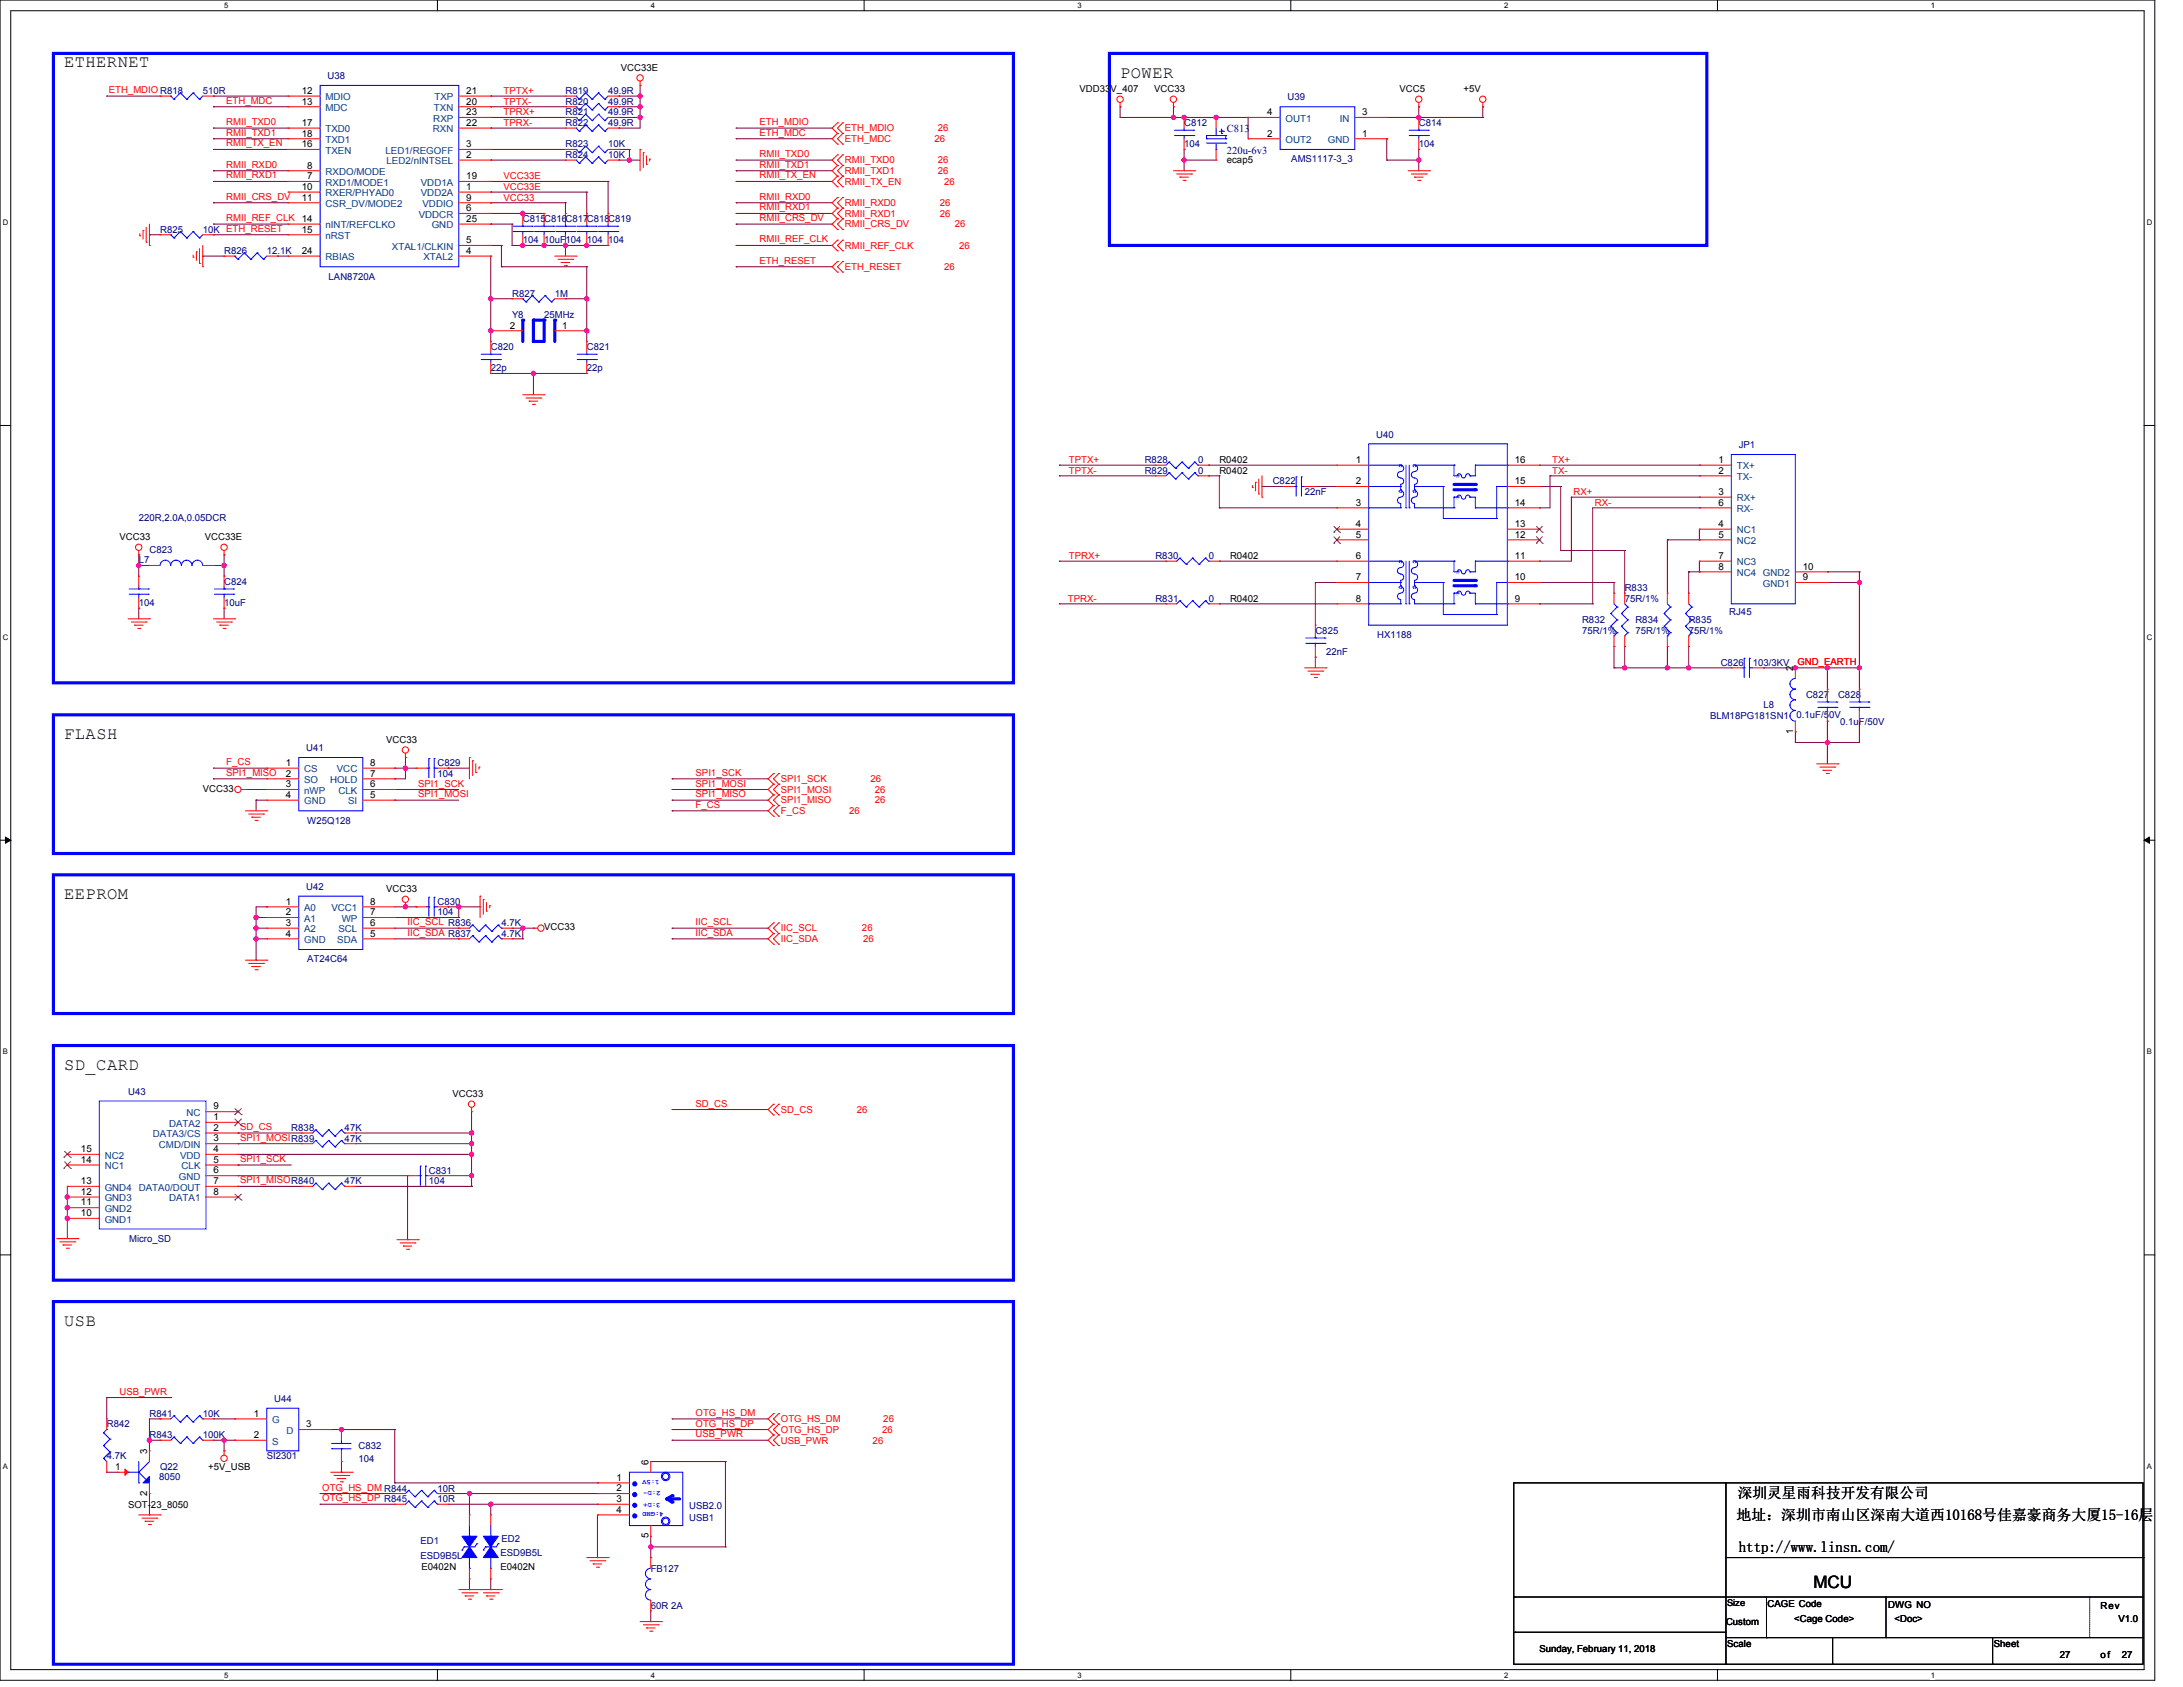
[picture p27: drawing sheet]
<svg xmlns="http://www.w3.org/2000/svg" width="1118mm" height="864mm" viewBox="0 0 1118 864" stroke-linecap="round" stroke-linejoin="round" font-family="sans-serif">
<defs><g id="words">
<g font-size="8.7">
<text x="33" y="34">ETHERNET</text>
<text x="573" y="40">POWER</text>
<text x="33" y="378">FLASH</text>
<text x="33" y="460">EEPROM</text>
<text x="33" y="548">SD_CARD</text>
<text x="33" y="679">USB</text>
<text x="928" y="813">MCU</text>
</g>
<g font-size="7.6">
<text x="890" y="767">深圳灵星雨科技开发有限公司</text>
<text x="889" y="778">地址：深圳市南山区深南大道西10168号佳嘉豪商务大厦15-16层</text>
<text x="890" y="795">http://www.linsn.com/</text>
</g>
<g font-size="5.4" fill="#000080">
<text x="628" y="68">C813</text>
<text x="628" y="79">220u-6v3</text>
</g>
<g font-size="5">
<text x="918" y="344" transform="rotate(-90 918 344)">2</text>
<text x="918" y="376" transform="rotate(-90 918 376)">1</text>
<text x="75" y="744" transform="rotate(-90 75 744)">3</text>
<text x="332" y="750" transform="rotate(-90 332 750)">6</text>
<text x="75" y="766" transform="rotate(-90 75 766)">2</text>
<text x="332" y="788" transform="rotate(-90 332 788)">5</text>
</g>
<g font-size="4.9" fill="#000080">
<text x="168" y="40">U38</text>
<text x="104" y="48">510R</text>
<text x="289" y="48">R819</text>
<text x="289" y="54">R820</text>
<text x="311" y="48">49.9R</text>
<text x="311" y="54">49.9R</text>
<text x="659" y="51">U39</text>
<text x="289" y="59">R821</text>
<text x="311" y="59">49.9R</text>
<text x="289" y="65">R822</text>
<text x="311" y="65">49.9R</text>
<text x="606" y="65">C812</text>
<text x="726" y="65">C814</text>
<text x="289" y="75">R823</text>
<text x="311" y="75">10K</text>
<text x="606" y="75">104</text>
<text x="726" y="75">104</text>
<text x="289" y="81">R824</text>
<text x="311" y="81">10K</text>
<text x="661" y="83">AMS1117-3_3</text>
<text x="268" y="114">C815</text>
<text x="279" y="114">C816</text>
<text x="289" y="114">C817</text>
<text x="300" y="114">C818</text>
<text x="311" y="114">C819</text>
<text x="82" y="119">R825</text>
<text x="104" y="119">10K ETH_RESET</text>
<text x="268" y="125">104</text>
<text x="279" y="125">10uF</text>
<text x="289" y="125">104</text>
<text x="300" y="125">104</text>
<text x="311" y="125">104</text>
<text x="115" y="130">R826</text>
<text x="137" y="130">12.1K</text>
<text x="168" y="143">LAN8720A</text>
<text x="262" y="152">R827</text>
<text x="284" y="152">1M</text>
<text x="262" y="163">Y8</text>
<text x="279" y="163">25MHz</text>
<text x="251" y="179">C820</text>
<text x="300" y="179">C821</text>
<text x="251" y="190">22p</text>
<text x="300" y="190">22p</text>
<text x="705" y="224">U40</text>
<text x="890" y="229">JP1</text>
<text x="586" y="237">R828</text>
<text x="613" y="237">0</text>
<text x="586" y="243">R829</text>
<text x="613" y="243">0</text>
<text x="652" y="248">C822</text>
<text x="668" y="253">22nF</text>
<text x="71" y="267">220R,2.0A,0.05DCR</text>
<text x="76" y="283">C823</text>
<text x="591" y="286">R830</text>
<text x="619" y="286">0</text>
<text x="71" y="288">L7</text>
<text x="115" y="299">C824</text>
<text x="832" y="303">R833</text>
<text x="71" y="310">104</text>
<text x="115" y="310">10uF</text>
<text x="591" y="308">R831</text>
<text x="619" y="308">0</text>
<text x="832" y="308">75R/1%</text>
<text x="885" y="315">RJ45</text>
<text x="810" y="319">R832</text>
<text x="837" y="319">R834</text>
<text x="865" y="319">R835</text>
<text x="673" y="324">C825</text>
<text x="705" y="327">HX1188</text>
<text x="810" y="324">75R/1%</text>
<text x="837" y="324">75R/1%</text>
<text x="865" y="324">75R/1%</text>
<text x="679" y="335">22nF</text>
<text x="881" y="341">C826</text>
<text x="897" y="341">103/3KV</text>
<text x="925" y="357">C827</text>
<text x="941" y="357">C828</text>
<text x="903" y="363">L8</text>
<text x="875" y="368">BLM18PG181SN1</text>
<text x="920" y="368">0.1uF/50V</text>
<text x="942" y="371">0.1uF/50V</text>
<text x="157" y="385">U41</text>
<text x="224" y="392">C829</text>
<text x="224" y="398">104</text>
<text x="157" y="422">W25Q128</text>
<text x="157" y="456">U42</text>
<text x="224" y="463">C830</text>
<text x="224" y="469">104</text>
<text x="257" y="474">4.7K</text>
<text x="257" y="480">4.7K</text>
<text x="157" y="493">AT24C64</text>
<text x="66" y="560">U43</text>
<text x="149" y="579">R838</text>
<text x="176" y="579">47K</text>
<text x="176" y="584">47K</text>
<text x="220" y="601">C831</text>
<text x="176" y="606">47K</text>
<text x="220" y="606">104</text>
<text x="66" y="636">Micro_SD</text>
<text x="140" y="718">U44</text>
<text x="76" y="725">R841</text>
<text x="104" y="725">10K</text>
<text x="55" y="731">R842</text>
<text x="76" y="736">R843</text>
<text x="104" y="736">100K</text>
<text x="184" y="742">C832</text>
<text x="55" y="747">4.7K</text>
<text x="137" y="747">SI2301</text>
<text x="184" y="748">104</text>
<text x="82" y="753">Q22</text>
<text x="81" y="758">8050</text>
<text x="224" y="764">10R</text>
<text x="224" y="769">10R</text>
<text x="353" y="772">USB2.0</text>
<text x="353" y="779">USB1</text>
<text x="215" y="790">ED1</text>
<text x="257" y="789">ED2</text>
<text x="215" y="798">ESD9B5L</text>
<text x="256" y="796">ESD9B5L</text>
<text x="333" y="805">FB127</text>
<text x="333" y="824">60R 2A</text>
</g>
<g font-size="4.9">
<text x="318" y="36">VCC33E</text>
<text x="553" y="47">VDD33V_407</text>
<text x="591" y="47">VCC33</text>
<text x="717" y="47">VCC5</text>
<text x="749" y="47">+5V</text>
<text x="154" y="48">12</text>
<text x="154" y="54">13</text>
<text x="239" y="48">21</text>
<text x="239" y="54">20</text>
<text x="239" y="59">23</text>
<text x="649" y="59">4</text>
<text x="697" y="59">3</text>
<text x="154" y="64">17</text>
<text x="239" y="64">22</text>
<text x="154" y="70">18</text>
<text x="649" y="70">2</text>
<text x="697" y="70">1</text>
<text x="154" y="75">16</text>
<text x="239" y="75">3</text>
<text x="239" y="81">2</text>
<text x="628" y="84">ecap5</text>
<text x="157" y="86">8</text>
<text x="157" y="92">7</text>
<text x="239" y="92">19</text>
<text x="154" y="97">10</text>
<text x="239" y="97">1</text>
<text x="154" y="103">11</text>
<text x="239" y="103">9</text>
<text x="154" y="114">14</text>
<text x="239" y="108">6</text>
<text x="239" y="114">25</text>
<text x="154" y="119">15</text>
<text x="239" y="125">5</text>
<text x="154" y="130">24</text>
<text x="239" y="130">4</text>
<text x="261" y="168">2</text>
<text x="288" y="168">1</text>
<text x="624" y="237">R0402</text>
<text x="694" y="237">1</text>
<text x="776" y="237">16</text>
<text x="880" y="237">1</text>
<text x="624" y="243">R0402</text>
<text x="880" y="242">2</text>
<text x="694" y="248">2</text>
<text x="776" y="248">15</text>
<text x="880" y="253">3</text>
<text x="694" y="259">3</text>
<text x="776" y="259">14</text>
<text x="880" y="259">6</text>
<text x="694" y="270">4</text>
<text x="776" y="270">13</text>
<text x="880" y="270">4</text>
<text x="694" y="275">5</text>
<text x="776" y="275">12</text>
<text x="880" y="275">5</text>
<text x="61" y="276">VCC33</text>
<text x="105" y="276">VCC33E</text>
<text x="630" y="286">R0402</text>
<text x="694" y="286">6</text>
<text x="776" y="286">11</text>
<text x="880" y="286">7</text>
<text x="880" y="292">8</text>
<text x="923" y="292">10</text>
<text x="694" y="297">7</text>
<text x="776" y="297">10</text>
<text x="923" y="297">9</text>
<text x="630" y="308">R0402</text>
<text x="694" y="308">8</text>
<text x="776" y="308">9</text>
<text x="198" y="380">VCC33</text>
<text x="146" y="392">1</text>
<text x="190" y="392">8</text>
<text x="146" y="398">2</text>
<text x="190" y="398">7</text>
<text x="104" y="405">VCC33</text>
<text x="146" y="403">3</text>
<text x="190" y="403">6</text>
<text x="146" y="408">4</text>
<text x="190" y="408">5</text>
<text x="198" y="457">VCC33</text>
<text x="146" y="463">1</text>
<text x="190" y="463">8</text>
<text x="146" y="469">2</text>
<text x="190" y="469">7</text>
<text x="146" y="474">3</text>
<text x="146" y="479">4</text>
<text x="190" y="474">6</text>
<text x="190" y="479">5</text>
<text x="279" y="476">VCC33</text>
<text x="232" y="561">VCC33</text>
<text x="109" y="568">9</text>
<text x="109" y="573">1</text>
<text x="109" y="579">2</text>
<text x="109" y="584">3</text>
<text x="41" y="590">15</text>
<text x="109" y="590">4</text>
<text x="41" y="595">14</text>
<text x="109" y="595">5</text>
<text x="109" y="601">6</text>
<text x="41" y="612">12</text>
<text x="41" y="606">13</text>
<text x="109" y="606">7</text>
<text x="109" y="612">8</text>
<text x="41" y="617">11</text>
<text x="41" y="623">10</text>
<text x="130" y="725">1</text>
<text x="157" y="731">3</text>
<text x="130" y="736">2</text>
<text x="59" y="753">1</text>
<text x="107" y="753">+5V_USB</text>
<text x="316" y="758">1</text>
<text x="316" y="763">2</text>
<text x="66" y="772">SOT-23_8050</text>
<text x="316" y="769">3</text>
<text x="316" y="774">4</text>
<text x="216" y="804">E0402N</text>
<text x="256" y="804">E0402N</text>
<text x="905" y="822">CAGE Code</text>
<text x="967" y="823">DWG NO</text>
<text x="1075" y="824">Rev</text>
<text x="884" y="832">Custom</text>
<text x="919" y="830">&lt;Cage Code&gt;</text>
<text x="970" y="830">&lt;Doc&gt;</text>
<text x="1085" y="830">V1.0</text>
<text x="788" y="845">Sunday, February 11, 2018</text>
<text x="884" y="843">Scale</text>
<text x="1021" y="843">Sheet</text>
<text x="1055" y="849">27</text>
<text x="1075" y="849">of</text>
<text x="1086" y="849">27</text>
</g>
<g font-size="4.9" fill="#f00">
<text x="56" y="48">ETH_MDIO R818</text>
<text x="116" y="53">ETH_MDC</text>
<text x="258" y="48">TPTX+</text>
<text x="258" y="54">TPTX-</text>
<text x="258" y="59">TPRX+</text>
<text x="116" y="64">RMII_TXD0</text>
<text x="258" y="64">TPRX-</text>
<text x="389" y="64">ETH_MDIO</text>
<text x="116" y="70">RMII_TXD1</text>
<text x="389" y="70">ETH_MDC</text>
<text x="433" y="67">ETH_MDIO</text>
<text x="480" y="67">26</text>
<text x="116" y="75">RMII_TX_EN</text>
<text x="433" y="73">ETH_MDC</text>
<text x="478" y="73">26</text>
<text x="389" y="80">RMII_TXD0</text>
<text x="433" y="84">RMII_TXD0</text>
<text x="480" y="84">26</text>
<text x="116" y="86">RMII_RXD0</text>
<text x="389" y="86">RMII_TXD1</text>
<text x="433" y="89">RMII_TXD1</text>
<text x="480" y="89">26</text>
<text x="116" y="91">RMII_RXD1</text>
<text x="258" y="92">VCC33E</text>
<text x="389" y="91">RMII_TX_EN</text>
<text x="433" y="95">RMII_TX_EN</text>
<text x="483" y="95">26</text>
<text x="258" y="97">VCC33E</text>
<text x="116" y="102">RMII_CRS_DV</text>
<text x="258" y="103">VCC33</text>
<text x="389" y="102">RMII_RXD0</text>
<text x="389" y="108">RMII_RXD1</text>
<text x="433" y="105">RMII_RXD0</text>
<text x="481" y="105">26</text>
<text x="116" y="113">RMII_REF_CLK</text>
<text x="389" y="113">RMII_CRS_DV</text>
<text x="433" y="111">RMII_RXD1</text>
<text x="481" y="111">26</text>
<text x="433" y="116">RMII_CRS_DV</text>
<text x="489" y="116">26</text>
<text x="389" y="124">RMII_REF_CLK</text>
<text x="433" y="127">RMII_REF_CLK</text>
<text x="491" y="127">26</text>
<text x="389" y="135">ETH_RESET</text>
<text x="433" y="138">ETH_RESET</text>
<text x="483" y="138">26</text>
<text x="547" y="237">TPTX+</text>
<text x="795" y="237">TX+</text>
<text x="547" y="242">TPTX-</text>
<text x="795" y="242">TX-</text>
<text x="806" y="253">RX+</text>
<text x="816" y="259">RX-</text>
<text x="547" y="286">TPRX+</text>
<text x="547" y="308">TPRX-</text>
<text x="920" y="340">GND_EARTH</text>
<text x="116" y="392">F_CS</text>
<text x="116" y="397">SPI1_MISO</text>
<text x="356" y="397">SPI1_SCK</text>
<text x="400" y="400">SPI1_SCK</text>
<text x="446" y="400">26</text>
<text x="214" y="403">SPI1_SCK</text>
<text x="356" y="403">SPI1_MOSI</text>
<text x="400" y="406">SPI1_MOSI</text>
<text x="448" y="406">26</text>
<text x="214" y="408">SPI1_MOSI</text>
<text x="356" y="414">F_CS</text>
<text x="356" y="408">SPI1_MISO</text>
<text x="400" y="411">SPI1_MISO</text>
<text x="448" y="411">26</text>
<text x="400" y="417">F_CS</text>
<text x="435" y="417">26</text>
<text x="209" y="474">IIC_SCL R836</text>
<text x="356" y="474">IIC_SCL</text>
<text x="209" y="479">IIC_SDA R837</text>
<text x="356" y="479">IIC_SDA</text>
<text x="400" y="477">IIC_SCL</text>
<text x="441" y="477">26</text>
<text x="400" y="482">IIC_SDA</text>
<text x="442" y="482">26</text>
<text x="356" y="566">SD_CS</text>
<text x="400" y="570">SD_CS</text>
<text x="439" y="570">26</text>
<text x="123" y="578">SD_CS</text>
<text x="123" y="584">SPI1_MOSIR839</text>
<text x="123" y="595">SPI1_SCK</text>
<text x="123" y="606">SPI1_MISOR840</text>
<text x="61" y="714">USB_PWR</text>
<text x="356" y="725">OTG_HS_DM</text>
<text x="356" y="730">OTG_HS_DP</text>
<text x="400" y="728">OTG_HS_DM</text>
<text x="452" y="728">26</text>
<text x="356" y="736">USB_PWR</text>
<text x="400" y="734">OTG_HS_DP</text>
<text x="452" y="734">26</text>
<text x="400" y="739">USB_PWR</text>
<text x="447" y="739">26</text>
<text x="165" y="763">OTG_HS_DM R844</text>
<text x="165" y="769">OTG_HS_DP R845</text>
</g>
<g font-size="4.9" fill="#004080">
<text x="167" y="51">MDIO</text>
<text x="222" y="51">TXP</text>
<text x="167" y="57">MDC</text>
<text x="222" y="57">TXN</text>
<text x="222" y="62">RXP</text>
<text x="658" y="62">OUT1</text>
<text x="686" y="62">IN</text>
<text x="167" y="68">TXD0</text>
<text x="222" y="68">RXN</text>
<text x="167" y="73">TXD1</text>
<text x="658" y="73">OUT2</text>
<text x="680" y="73">GND</text>
<text x="167" y="79">TXEN</text>
<text x="197" y="79">LED1/REGOFF</text>
<text x="167" y="90">RXDO/MODE</text>
<text x="198" y="84">LED2/nINTSEL</text>
<text x="167" y="95">RXD1/MODE1</text>
<text x="215" y="95">VDD1A</text>
<text x="167" y="101">RXER/PHYAD0</text>
<text x="215" y="101">VDD2A</text>
<text x="167" y="106">CSR_DV/MODE2</text>
<text x="216" y="106">VDDIO</text>
<text x="214" y="111">VDDCR</text>
<text x="167" y="117">nINT/REFCLKO</text>
<text x="221" y="117">GND</text>
<text x="167" y="122">nRST</text>
<text x="201" y="128">XTAL1/CLKIN</text>
<text x="167" y="133">RBIAS</text>
<text x="217" y="133">XTAL2</text>
<text x="889" y="246">TX-</text>
<text x="889" y="240">TX+</text>
<text x="889" y="257">RX+</text>
<text x="889" y="262">RX-</text>
<text x="889" y="273">NC1</text>
<text x="889" y="279">NC2</text>
<text x="889" y="289">NC3</text>
<text x="889" y="295">NC4 GND2</text>
<text x="903" y="300">GND1</text>
<text x="156" y="395">CS</text>
<text x="172" y="395">VCC</text>
<text x="156" y="401">SO</text>
<text x="169" y="401">HOLD</text>
<text x="156" y="406">nWP</text>
<text x="173" y="406">CLK</text>
<text x="156" y="412">GND</text>
<text x="178" y="412">SI</text>
<text x="156" y="466">A0</text>
<text x="170" y="466">VCC1</text>
<text x="156" y="472">A1</text>
<text x="175" y="472">WP</text>
<text x="156" y="477">A2</text>
<text x="173" y="477">SCL</text>
<text x="156" y="483">GND</text>
<text x="173" y="483">SDA</text>
<text x="96" y="571">NC</text>
<text x="87" y="577">DATA2</text>
<text x="78" y="582">DATA3/CS</text>
<text x="81" y="588">CMD/DIN</text>
<text x="54" y="593">NC2</text>
<text x="92" y="593">VDD</text>
<text x="54" y="599">NC1</text>
<text x="93" y="599">CLK</text>
<text x="92" y="604">GND</text>
<text x="54" y="610">GND4</text>
<text x="71" y="610">DATA0/DOUT</text>
<text x="54" y="615">GND3</text>
<text x="87" y="615">DATA1</text>
<text x="54" y="620">GND2</text>
<text x="54" y="626">GND1</text>
<text x="139" y="729">G</text>
<text x="147" y="734">D</text>
<text x="139" y="739">S</text>
</g>
<text font-size="4.7" x="884" y="822">Size</text>
<g font-size="3.9">
<text x="115" y="4">5</text>
<text x="333" y="4">4</text>
<text x="552" y="4">3</text>
<text x="770" y="4">2</text>
<text x="989" y="4">1</text>
<text x="1" y="115">D</text>
<text x="1099" y="115">D</text>
<text x="1" y="327">C</text>
<text x="1099" y="327">C</text>
<text x="1" y="540">B</text>
<text x="1099" y="540">B</text>
<text x="1" y="752">A</text>
<text x="1099" y="752">A</text>
<text x="115" y="859">5</text>
<text x="333" y="859">4</text>
<text x="552" y="859">3</text>
<text x="770" y="859">2</text>
<text x="989" y="859">1</text>
</g>
<g font-size="3.6" fill="#00f">
<text x="338" y="758" transform="rotate(-180 338 758)">1:5V</text>
<text x="338" y="763" transform="rotate(-180 338 763)">2:D-</text>
<text x="338" y="769" transform="rotate(-180 338 769)">3:D+</text>
<text x="340" y="774" transform="rotate(-180 340 774)">4:GND</text>
</g>
</g></defs>
<path d="M0 0h1103v860h-1103zM6 6h1092v849h-1092z" fill="none" stroke="#000" stroke-width=".51"/>
<g fill="#fff">
<path d="M115 1h2v4h-2z"/>
<path d="M115 855h2v5h-2z"/>
</g>
<path d="M224 0v6M224 855v5" fill="none" stroke="#000" stroke-width=".51"/>
<g fill="#fff">
<path d="M333 1h2v4h-2z"/>
<path d="M333 855h2v5h-2z"/>
</g>
<path d="M442 0v6M442 855v5" fill="none" stroke="#000" stroke-width=".51"/>
<g fill="#fff">
<path d="M552 1h2v4h-2z"/>
<path d="M552 855h2v5h-2z"/>
</g>
<path d="M661 0v6M661 855v5" fill="none" stroke="#000" stroke-width=".51"/>
<g fill="#fff">
<path d="M770 1h2v4h-2z"/>
<path d="M770 855h2v5h-2z"/>
</g>
<path d="M879 0v6M879 855v5" fill="none" stroke="#000" stroke-width=".51"/>
<g fill="#fff">
<path d="M988 1h3v4h-3z"/>
<path d="M988 855h3v5h-3z"/>
<path d="M1 112h3v4h-3z"/>
<path d="M1099 112h3v4h-3z"/>
<path d="M1 324h3v4h-3z"/>
<path d="M1099 324h3v4h-3z"/>
</g>
<path d="M0 218h6M1098 218h5" fill="none" stroke="#000" stroke-width=".51"/>
<g fill="#fff">
<path d="M1 536h3v5h-3z"/>
<path d="M1099 536h3v5h-3z"/>
</g>
<path d="M0 430h6M1098 430h5" fill="none" stroke="#000" stroke-width=".51"/>
<path d="M3 429l3 1-3 2zM1098 430l2-1v3z" fill="#000" stroke="#000" stroke-width=".51"/>
<g fill="#fff">
<path d="M1 749h3v4h-3z"/>
<path d="M1099 749h3v4h-3z"/>
</g>
<path d="M0 642h6M1098 642h5" fill="none" stroke="#000" stroke-width=".51"/>
<path d="M27 27h492v323h-492zM568 27h306v99h-306zM27 366h492v71h-492zM27 448h492v71h-492zM27 535h492v120h-492zM27 666h492v186h-492z" fill="none" stroke="#00f" stroke-width="1.6"/>
<path d="M251 49h38" fill="none" stroke="#800040" stroke-width=".51"/>
<circle cx="251" cy="49" r=".3" fill="#800040"/>
<path d="M251 55h38" fill="none" stroke="#800040" stroke-width=".51"/>
<circle cx="251" cy="55" r=".3" fill="#800040"/>
<path d="M251 60h38" fill="none" stroke="#800040" stroke-width=".51"/>
<circle cx="251" cy="60" r=".3" fill="#800040"/>
<path d="M251 66h38" fill="none" stroke="#800040" stroke-width=".51"/>
<circle cx="251" cy="66" r=".3" fill="#800040"/>
<path d="M251 76h38" fill="none" stroke="#800040" stroke-width=".51"/>
<circle cx="251" cy="76" r=".3" fill="#800040"/>
<path d="M251 82h38" fill="none" stroke="#800040" stroke-width=".51"/>
<circle cx="251" cy="82" r=".3" fill="#800040"/>
<path d="M251 93h60" fill="none" stroke="#800040" stroke-width=".51"/>
<circle cx="251" cy="93" r=".3" fill="#800040"/>
<path d="M251 98h49" fill="none" stroke="#800040" stroke-width=".51"/>
<circle cx="251" cy="98" r=".3" fill="#800040"/>
<path d="M251 104h38" fill="none" stroke="#800040" stroke-width=".51"/>
<circle cx="251" cy="104" r=".3" fill="#800040"/>
<path d="M109 49h38" fill="none" stroke="#800040" stroke-width=".51"/>
<circle cx="109" cy="49" r=".3" fill="#800040"/>
<path d="M109 55h38" fill="none" stroke="#800040" stroke-width=".51"/>
<circle cx="109" cy="55" r=".3" fill="#800040"/>
<path d="M109 66h38" fill="none" stroke="#800040" stroke-width=".51"/>
<circle cx="109" cy="66" r=".3" fill="#800040"/>
<path d="M109 71h38" fill="none" stroke="#800040" stroke-width=".51"/>
<circle cx="109" cy="71" r=".3" fill="#800040"/>
<path d="M109 76h38" fill="none" stroke="#800040" stroke-width=".51"/>
<circle cx="109" cy="76" r=".3" fill="#800040"/>
<path d="M109 87h38" fill="none" stroke="#800040" stroke-width=".51"/>
<circle cx="109" cy="87" r=".3" fill="#800040"/>
<path d="M109 93h38" fill="none" stroke="#800040" stroke-width=".51"/>
<circle cx="109" cy="93" r=".3" fill="#800040"/>
<path d="M109 104h38" fill="none" stroke="#800040" stroke-width=".51"/>
<circle cx="109" cy="104" r=".3" fill="#800040"/>
<path d="M109 115h38" fill="none" stroke="#800040" stroke-width=".51"/>
<circle cx="109" cy="115" r=".3" fill="#800040"/>
<path d="M109 120h38" fill="none" stroke="#800040" stroke-width=".51"/>
<circle cx="109" cy="120" r=".3" fill="#800040"/>
<path d="M55 49h27" fill="none" stroke="#800040" stroke-width=".51"/>
<circle cx="55" cy="49" r=".3" fill="#800040"/>
<path d="M76 120h6" fill="none" stroke="#800040" stroke-width=".51"/>
<circle cx="76" cy="120" r=".3" fill="#800040"/>
<path d="M142 131h5" fill="none" stroke="#800040" stroke-width=".51"/>
<circle cx="142" cy="131" r=".3" fill="#800040"/>
<path d="M104 131h11" fill="none" stroke="#800040" stroke-width=".51"/>
<circle cx="104" cy="131" r=".3" fill="#800040"/>
<path d="M317 66h11" fill="none" stroke="#800040" stroke-width=".51"/>
<circle cx="317" cy="66" r=".3" fill="#800040"/>
<path d="M328 44v5" fill="none" stroke="#800040" stroke-width=".51"/>
<circle cx="328" cy="44" r=".3" fill="#800040"/>
<circle cx="328" cy="49" r="1.1" fill="#f0f" stroke="#f0f" stroke-width=".51"/>
<path d="M317 60h11" fill="none" stroke="#800040" stroke-width=".51"/>
<circle cx="317" cy="60" r=".3" fill="#800040"/>
<path d="M328 60v6" fill="none" stroke="#800040" stroke-width=".51"/>
<circle cx="328" cy="60" r=".3" fill="#800040"/>
<path d="M317 55h11" fill="none" stroke="#800040" stroke-width=".51"/>
<circle cx="317" cy="55" r=".3" fill="#800040"/>
<path d="M328 55v5" fill="none" stroke="#800040" stroke-width=".51"/>
<circle cx="328" cy="55" r=".3" fill="#800040"/>
<g fill="#f0f" stroke="#f0f" stroke-width=".51">
<circle cx="328" cy="60" r="1.1"/>
<circle cx="328" cy="55" r="1.1"/>
</g>
<path d="M317 49h11" fill="none" stroke="#800040" stroke-width=".51"/>
<circle cx="317" cy="49" r=".3" fill="#800040"/>
<path d="M328 49v6" fill="none" stroke="#800040" stroke-width=".51"/>
<circle cx="328" cy="49" r=".3" fill="#800040"/>
<path d="M317 82h5" fill="none" stroke="#800040" stroke-width=".51"/>
<circle cx="317" cy="82" r=".3" fill="#800040"/>
<path d="M317 76h5" fill="none" stroke="#800040" stroke-width=".51"/>
<circle cx="317" cy="76" r=".3" fill="#800040"/>
<path d="M322 76v6" fill="none" stroke="#800040" stroke-width=".51"/>
<circle cx="322" cy="76" r=".3" fill="#800040"/>
<path d="M322 82h6" fill="none" stroke="#800040" stroke-width=".51"/>
<circle cx="322" cy="82" r=".3" fill="#800040"/>
<circle cx="322" cy="82" r="1.1" fill="#f0f" stroke="#f0f" stroke-width=".51"/>
<path d="M289 126v5" fill="none" stroke="#800040" stroke-width=".51"/>
<circle cx="289" cy="126" r=".3" fill="#800040"/>
<path d="M268 126h11" fill="none" stroke="#800040" stroke-width=".51"/>
<circle cx="268" cy="126" r=".3" fill="#800040"/>
<circle cx="268" cy="126" r="1.1" fill="#f0f" stroke="#f0f" stroke-width=".51"/>
<path d="M279 126h10" fill="none" stroke="#800040" stroke-width=".51"/>
<circle cx="279" cy="126" r=".3" fill="#800040"/>
<g fill="#f0f" stroke="#f0f" stroke-width=".51">
<circle cx="289" cy="126" r="1.1"/>
<circle cx="279" cy="126" r="1.1"/>
</g>
<path d="M289 126h11" fill="none" stroke="#800040" stroke-width=".51"/>
<circle cx="289" cy="126" r=".3" fill="#800040"/>
<path d="M300 126h11" fill="none" stroke="#800040" stroke-width=".51"/>
<circle cx="300" cy="126" r=".3" fill="#800040"/>
<circle cx="300" cy="126" r="1.1" fill="#f0f" stroke="#f0f" stroke-width=".51"/>
<path d="M251 109h17" fill="none" stroke="#800040" stroke-width=".51"/>
<circle cx="251" cy="109" r=".3" fill="#800040"/>
<circle cx="268" cy="109" r="1.1" fill="#f0f" stroke="#f0f" stroke-width=".51"/>
<path d="M268 109h11" fill="none" stroke="#800040" stroke-width=".51"/>
<circle cx="268" cy="109" r=".3" fill="#800040"/>
<path d="M251 115h11" fill="none" stroke="#800040" stroke-width=".51"/>
<circle cx="251" cy="115" r=".3" fill="#800040"/>
<path d="M262 115v11" fill="none" stroke="#800040" stroke-width=".51"/>
<circle cx="262" cy="115" r=".3" fill="#800040"/>
<path d="M262 126h6" fill="none" stroke="#800040" stroke-width=".51"/>
<circle cx="262" cy="126" r=".3" fill="#800040"/>
<path d="M311 93v16" fill="none" stroke="#800040" stroke-width=".51"/>
<circle cx="311" cy="93" r=".3" fill="#800040"/>
<path d="M300 98v11" fill="none" stroke="#800040" stroke-width=".51"/>
<circle cx="300" cy="98" r=".3" fill="#800040"/>
<path d="M289 104v5" fill="none" stroke="#800040" stroke-width=".51"/>
<circle cx="289" cy="104" r=".3" fill="#800040"/>
<path d="M251 131v22" fill="none" stroke="#800040" stroke-width=".51"/>
<circle cx="251" cy="131" r=".3" fill="#800040"/>
<path d="M251 169v6" fill="none" stroke="#800040" stroke-width=".51"/>
<circle cx="251" cy="169" r=".3" fill="#800040"/>
<path d="M251 126h6" fill="none" stroke="#800040" stroke-width=".51"/>
<circle cx="251" cy="126" r=".3" fill="#800040"/>
<path d="M257 126v11" fill="none" stroke="#800040" stroke-width=".51"/>
<circle cx="257" cy="126" r=".3" fill="#800040"/>
<path d="M257 137h43" fill="none" stroke="#800040" stroke-width=".51"/>
<circle cx="257" cy="137" r=".3" fill="#800040"/>
<path d="M300 137v16" fill="none" stroke="#800040" stroke-width=".51"/>
<circle cx="300" cy="137" r=".3" fill="#800040"/>
<path d="M300 169v6" fill="none" stroke="#800040" stroke-width=".51"/>
<circle cx="300" cy="169" r=".3" fill="#800040"/>
<path d="M251 153h11" fill="none" stroke="#800040" stroke-width=".51"/>
<circle cx="251" cy="153" r=".3" fill="#800040"/>
<path d="M251 153v16" fill="none" stroke="#800040" stroke-width=".51"/>
<circle cx="251" cy="153" r=".3" fill="#800040"/>
<g fill="#f0f" stroke="#f0f" stroke-width=".51">
<circle cx="251" cy="169" r="1.1"/>
<circle cx="251" cy="153" r="1.1"/>
</g>
<path d="M289 153h11" fill="none" stroke="#800040" stroke-width=".51"/>
<circle cx="289" cy="153" r=".3" fill="#800040"/>
<path d="M300 153v16" fill="none" stroke="#800040" stroke-width=".51"/>
<circle cx="300" cy="153" r=".3" fill="#800040"/>
<g fill="#f0f" stroke="#f0f" stroke-width=".51">
<circle cx="300" cy="169" r="1.1"/>
<circle cx="300" cy="153" r="1.1"/>
</g>
<path d="M251 191h22" fill="none" stroke="#800040" stroke-width=".51"/>
<circle cx="251" cy="191" r=".3" fill="#800040"/>
<path d="M273 191v11" fill="none" stroke="#800040" stroke-width=".51"/>
<circle cx="273" cy="191" r=".3" fill="#800040"/>
<path d="M273 191h27" fill="none" stroke="#800040" stroke-width=".51"/>
<circle cx="273" cy="191" r=".3" fill="#800040"/>
<circle cx="273" cy="191" r="1.1" fill="#f0f" stroke="#f0f" stroke-width=".51"/>
<path d="M71 311v6" fill="none" stroke="#800040" stroke-width=".51"/>
<circle cx="71" cy="311" r=".3" fill="#800040"/>
<path d="M115 311v6" fill="none" stroke="#800040" stroke-width=".51"/>
<circle cx="115" cy="311" r=".3" fill="#800040"/>
<path d="M71 284v5" fill="none" stroke="#800040" stroke-width=".51"/>
<circle cx="71" cy="284" r=".3" fill="#800040"/>
<path d="M71 289h5" fill="none" stroke="#800040" stroke-width=".51"/>
<circle cx="71" cy="289" r=".3" fill="#800040"/>
<circle cx="71" cy="289" r="1.1" fill="#f0f" stroke="#f0f" stroke-width=".51"/>
<path d="M71 289v6" fill="none" stroke="#800040" stroke-width=".51"/>
<circle cx="71" cy="289" r=".3" fill="#800040"/>
<path d="M109 289h6" fill="none" stroke="#800040" stroke-width=".51"/>
<circle cx="109" cy="289" r=".3" fill="#800040"/>
<path d="M115 284v5" fill="none" stroke="#800040" stroke-width=".51"/>
<circle cx="115" cy="284" r=".3" fill="#800040"/>
<path d="M115 289v6" fill="none" stroke="#800040" stroke-width=".51"/>
<circle cx="115" cy="289" r=".3" fill="#800040"/>
<circle cx="115" cy="289" r="1.1" fill="#f0f" stroke="#f0f" stroke-width=".51"/>
<path d="M202 393h6" fill="none" stroke="#800040" stroke-width=".51"/>
<circle cx="202" cy="393" r=".3" fill="#800040"/>
<path d="M208 388v5" fill="none" stroke="#800040" stroke-width=".51"/>
<circle cx="208" cy="388" r=".3" fill="#800040"/>
<path d="M208 393h5" fill="none" stroke="#800040" stroke-width=".51"/>
<circle cx="208" cy="393" r=".3" fill="#800040"/>
<circle cx="208" cy="393" r="1.1" fill="#f0f" stroke="#f0f" stroke-width=".51"/>
<path d="M202 399h6" fill="none" stroke="#800040" stroke-width=".51"/>
<circle cx="202" cy="399" r=".3" fill="#800040"/>
<path d="M208 393v6" fill="none" stroke="#800040" stroke-width=".51"/>
<circle cx="208" cy="393" r=".3" fill="#800040"/>
<path d="M229 393h11" fill="none" stroke="#800040" stroke-width=".51"/>
<circle cx="229" cy="393" r=".3" fill="#800040"/>
<path d="M202 404h33" fill="none" stroke="#800040" stroke-width=".51"/>
<circle cx="202" cy="404" r=".3" fill="#800040"/>
<path d="M202 410h33" fill="none" stroke="#800040" stroke-width=".51"/>
<circle cx="202" cy="410" r=".3" fill="#800040"/>
<path d="M109 393h28" fill="none" stroke="#800040" stroke-width=".51"/>
<circle cx="109" cy="393" r=".3" fill="#800040"/>
<path d="M109 399h28" fill="none" stroke="#800040" stroke-width=".51"/>
<circle cx="109" cy="399" r=".3" fill="#800040"/>
<path d="M126 404h11" fill="none" stroke="#800040" stroke-width=".51"/>
<circle cx="126" cy="404" r=".3" fill="#800040"/>
<path d="M131 410v5" fill="none" stroke="#800040" stroke-width=".51"/>
<circle cx="131" cy="410" r=".3" fill="#800040"/>
<path d="M131 410h6" fill="none" stroke="#800040" stroke-width=".51"/>
<circle cx="131" cy="410" r=".3" fill="#800040"/>
<path d="M202 464h6" fill="none" stroke="#800040" stroke-width=".51"/>
<circle cx="208" cy="464" r=".3" fill="#800040"/>
<path d="M208 464h5" fill="none" stroke="#800040" stroke-width=".51"/>
<circle cx="213" cy="464" r=".3" fill="#800040"/>
<circle cx="208" cy="464" r="1.1" fill="#f0f" stroke="#f0f" stroke-width=".51"/>
<path d="M202 470h33" fill="none" stroke="#800040" stroke-width=".51"/>
<circle cx="235" cy="470" r=".3" fill="#800040"/>
<path d="M235 464v6" fill="none" stroke="#800040" stroke-width=".51"/>
<circle cx="235" cy="464" r=".3" fill="#800040"/>
<path d="M229 464h6" fill="none" stroke="#800040" stroke-width=".51"/>
<circle cx="229" cy="464" r=".3" fill="#800040"/>
<path d="M235 464h11" fill="none" stroke="#800040" stroke-width=".51"/>
<circle cx="246" cy="464" r=".3" fill="#800040"/>
<circle cx="235" cy="464" r="1.1" fill="#f0f" stroke="#f0f" stroke-width=".51"/>
<path d="M262 475h6" fill="none" stroke="#800040" stroke-width=".51"/>
<circle cx="268" cy="475" r=".3" fill="#800040"/>
<path d="M262 481h6" fill="none" stroke="#800040" stroke-width=".51"/>
<circle cx="268" cy="481" r=".3" fill="#800040"/>
<path d="M268 475v6" fill="none" stroke="#800040" stroke-width=".51"/>
<circle cx="268" cy="475" r=".3" fill="#800040"/>
<circle cx="268" cy="475" r="1.1" fill="#f0f" stroke="#f0f" stroke-width=".51"/>
<path d="M268 475h5" fill="none" stroke="#800040" stroke-width=".51"/>
<circle cx="273" cy="475" r=".3" fill="#800040"/>
<path d="M202 475h33" fill="none" stroke="#800040" stroke-width=".51"/>
<circle cx="235" cy="475" r=".3" fill="#800040"/>
<path d="M202 481h33" fill="none" stroke="#800040" stroke-width=".51"/>
<circle cx="235" cy="481" r=".3" fill="#800040"/>
<path d="M131 464v6" fill="none" stroke="#800040" stroke-width=".51"/>
<circle cx="131" cy="470" r=".3" fill="#800040"/>
<path d="M131 464h6" fill="none" stroke="#800040" stroke-width=".51"/>
<circle cx="137" cy="464" r=".3" fill="#800040"/>
<path d="M131 470h6" fill="none" stroke="#800040" stroke-width=".51"/>
<circle cx="131" cy="470" r=".3" fill="#800040"/>
<path d="M131 470v5" fill="none" stroke="#800040" stroke-width=".51"/>
<circle cx="131" cy="475" r=".3" fill="#800040"/>
<g fill="#f0f" stroke="#f0f" stroke-width=".51">
<circle cx="131" cy="470" r="1.1"/>
<circle cx="131" cy="475" r="1.1"/>
</g>
<path d="M131 475h6" fill="none" stroke="#800040" stroke-width=".51"/>
<circle cx="131" cy="475" r=".3" fill="#800040"/>
<path d="M131 475v6" fill="none" stroke="#800040" stroke-width=".51"/>
<circle cx="131" cy="481" r=".3" fill="#800040"/>
<path d="M131 481h6" fill="none" stroke="#800040" stroke-width=".51"/>
<circle cx="131" cy="481" r=".3" fill="#800040"/>
<path d="M131 481v11" fill="none" stroke="#800040" stroke-width=".51"/>
<circle cx="131" cy="492" r=".3" fill="#800040"/>
<circle cx="131" cy="481" r="1.1" fill="#f0f" stroke="#f0f" stroke-width=".51"/>
<path d="M122 596h27" fill="none" stroke="#800040" stroke-width=".51"/>
<circle cx="122" cy="596" r=".3" fill="#800040"/>
<path d="M241 569v11" fill="none" stroke="#800040" stroke-width=".51"/>
<circle cx="241" cy="580" r=".3" fill="#800040"/>
<path d="M225 602h16" fill="none" stroke="#800040" stroke-width=".51"/>
<circle cx="225" cy="602" r=".3" fill="#800040"/>
<path d="M344 568h49" fill="none" stroke="#800040" stroke-width=".51"/>
<circle cx="344" cy="568" r=".3" fill="#800040"/>
<path d="M344 475h49" fill="none" stroke="#800040" stroke-width=".51"/>
<circle cx="344" cy="475" r=".3" fill="#800040"/>
<path d="M344 481h49" fill="none" stroke="#800040" stroke-width=".51"/>
<circle cx="344" cy="481" r=".3" fill="#800040"/>
<path d="M344 415h49" fill="none" stroke="#800040" stroke-width=".51"/>
<circle cx="344" cy="415" r=".3" fill="#800040"/>
<path d="M344 410h49" fill="none" stroke="#800040" stroke-width=".51"/>
<circle cx="344" cy="410" r=".3" fill="#800040"/>
<path d="M344 404h49" fill="none" stroke="#800040" stroke-width=".51"/>
<circle cx="344" cy="404" r=".3" fill="#800040"/>
<path d="M344 399h49" fill="none" stroke="#800040" stroke-width=".51"/>
<circle cx="344" cy="399" r=".3" fill="#800040"/>
<path d="M377 82h49" fill="none" stroke="#800040" stroke-width=".51"/>
<circle cx="377" cy="82" r=".3" fill="#800040"/>
<path d="M377 87h49" fill="none" stroke="#800040" stroke-width=".51"/>
<circle cx="377" cy="87" r=".3" fill="#800040"/>
<path d="M377 93h49" fill="none" stroke="#800040" stroke-width=".51"/>
<circle cx="377" cy="93" r=".3" fill="#800040"/>
<path d="M377 66h49" fill="none" stroke="#800040" stroke-width=".51"/>
<circle cx="377" cy="66" r=".3" fill="#800040"/>
<path d="M377 71h49" fill="none" stroke="#800040" stroke-width=".51"/>
<circle cx="377" cy="71" r=".3" fill="#800040"/>
<path d="M377 104h49" fill="none" stroke="#800040" stroke-width=".51"/>
<circle cx="377" cy="104" r=".3" fill="#800040"/>
<path d="M377 109h49" fill="none" stroke="#800040" stroke-width=".51"/>
<circle cx="377" cy="109" r=".3" fill="#800040"/>
<path d="M377 115h49" fill="none" stroke="#800040" stroke-width=".51"/>
<circle cx="377" cy="115" r=".3" fill="#800040"/>
<path d="M377 126h49" fill="none" stroke="#800040" stroke-width=".51"/>
<circle cx="377" cy="126" r=".3" fill="#800040"/>
<path d="M377 137h49" fill="none" stroke="#800040" stroke-width=".51"/>
<circle cx="377" cy="137" r=".3" fill="#800040"/>
<path d="M229 765h11" fill="none" stroke="#800040" stroke-width=".51"/>
<circle cx="240" cy="765" r=".3" fill="#800040"/>
<path d="M229 770h22" fill="none" stroke="#800040" stroke-width=".51"/>
<circle cx="251" cy="770" r=".3" fill="#800040"/>
<path d="M164 765h38" fill="none" stroke="#800040" stroke-width=".51"/>
<circle cx="164" cy="765" r=".3" fill="#800040"/>
<path d="M164 770h38" fill="none" stroke="#800040" stroke-width=".51"/>
<circle cx="164" cy="770" r=".3" fill="#800040"/>
<path d="M109 737h6" fill="none" stroke="#800040" stroke-width=".51"/>
<circle cx="115" cy="737" r=".3" fill="#800040"/>
<circle cx="115" cy="737" r="1.1" fill="#f0f" stroke="#f0f" stroke-width=".51"/>
<path d="M109 726h11" fill="none" stroke="#800040" stroke-width=".51"/>
<circle cx="120" cy="726" r=".3" fill="#800040"/>
<path d="M115 737v6" fill="none" stroke="#800040" stroke-width=".51"/>
<circle cx="115" cy="743" r=".3" fill="#800040"/>
<path d="M115 737h5" fill="none" stroke="#800040" stroke-width=".51"/>
<circle cx="120" cy="737" r=".3" fill="#800040"/>
<path d="M76 726v11" fill="none" stroke="#800040" stroke-width=".51"/>
<circle cx="76" cy="737" r=".3" fill="#800040"/>
<circle cx="76" cy="737" r="1.1" fill="#f0f" stroke="#f0f" stroke-width=".51"/>
<path d="M76 726h6" fill="none" stroke="#800040" stroke-width=".51"/>
<circle cx="82" cy="726" r=".3" fill="#800040"/>
<path d="M76 737v6" fill="none" stroke="#800040" stroke-width=".51"/>
<circle cx="76" cy="737" r=".3" fill="#800040"/>
<path d="M76 737h6" fill="none" stroke="#800040" stroke-width=".51"/>
<circle cx="82" cy="737" r=".3" fill="#800040"/>
<path d="M55 754h5" fill="none" stroke="#800040" stroke-width=".51"/>
<circle cx="55" cy="754" r=".3" fill="#800040"/>
<path d="M55 715v11" fill="none" stroke="#800040" stroke-width=".51"/>
<circle cx="55" cy="715" r=".3" fill="#800040"/>
<path d="M55 715h32" fill="none" stroke="#800040" stroke-width=".51"/>
<circle cx="87" cy="715" r=".3" fill="#800040"/>
<path d="M76 765v11" fill="none" stroke="#800040" stroke-width=".51"/>
<circle cx="76" cy="776" r=".3" fill="#800040"/>
<path d="M169 732h6" fill="none" stroke="#800040" stroke-width=".51"/>
<circle cx="175" cy="732" r=".3" fill="#800040"/>
<circle cx="175" cy="732" r="1.1" fill="#f0f" stroke="#f0f" stroke-width=".51"/>
<path d="M202 732v27" fill="none" stroke="#800040" stroke-width=".51"/>
<circle cx="202" cy="759" r=".3" fill="#800040"/>
<path d="M202 759h104" fill="none" stroke="#800040" stroke-width=".51"/>
<circle cx="306" cy="759" r=".3" fill="#800040"/>
<path d="M175 732h27" fill="none" stroke="#800040" stroke-width=".51"/>
<circle cx="202" cy="732" r=".3" fill="#800040"/>
<path d="M175 748v6" fill="none" stroke="#800040" stroke-width=".51"/>
<circle cx="175" cy="754" r=".3" fill="#800040"/>
<path d="M344 726h49" fill="none" stroke="#800040" stroke-width=".51"/>
<circle cx="344" cy="726" r=".3" fill="#800040"/>
<path d="M344 732h49" fill="none" stroke="#800040" stroke-width=".51"/>
<circle cx="344" cy="732" r=".3" fill="#800040"/>
<path d="M344 737h49" fill="none" stroke="#800040" stroke-width=".51"/>
<circle cx="344" cy="737" r=".3" fill="#800040"/>
<path d="M726 55v5" fill="none" stroke="#800040" stroke-width=".51"/>
<circle cx="726" cy="55" r=".3" fill="#800040"/>
<circle cx="726" cy="60" r="1.1" fill="#f0f" stroke="#f0f" stroke-width=".51"/>
<path d="M710 60h16" fill="none" stroke="#800040" stroke-width=".51"/>
<circle cx="710" cy="60" r=".3" fill="#800040"/>
<path d="M726 76v6" fill="none" stroke="#800040" stroke-width=".51"/>
<circle cx="726" cy="76" r=".3" fill="#800040"/>
<circle cx="726" cy="82" r="1.1" fill="#f0f" stroke="#f0f" stroke-width=".51"/>
<path d="M710 71v11" fill="none" stroke="#800040" stroke-width=".51"/>
<circle cx="710" cy="71" r=".3" fill="#800040"/>
<path d="M710 82h16" fill="none" stroke="#800040" stroke-width=".51"/>
<circle cx="710" cy="82" r=".3" fill="#800040"/>
<path d="M726 82v5" fill="none" stroke="#800040" stroke-width=".51"/>
<circle cx="726" cy="82" r=".3" fill="#800040"/>
<path d="M601 55v5" fill="none" stroke="#800040" stroke-width=".51"/>
<circle cx="601" cy="55" r=".3" fill="#800040"/>
<circle cx="601" cy="60" r="1.1" fill="#f0f" stroke="#f0f" stroke-width=".51"/>
<path d="M601 60h5" fill="none" stroke="#800040" stroke-width=".51"/>
<circle cx="601" cy="60" r=".3" fill="#800040"/>
<circle cx="606" cy="60" r="1.1" fill="#f0f" stroke="#f0f" stroke-width=".51"/>
<path d="M606 60h17" fill="none" stroke="#800040" stroke-width=".51"/>
<circle cx="606" cy="60" r=".3" fill="#800040"/>
<path d="M623 60h16" fill="none" stroke="#800040" stroke-width=".51"/>
<circle cx="623" cy="60" r=".3" fill="#800040"/>
<circle cx="623" cy="60" r="1.1" fill="#f0f" stroke="#f0f" stroke-width=".51"/>
<path d="M639 60v11" fill="none" stroke="#800040" stroke-width=".51"/>
<circle cx="639" cy="60" r=".3" fill="#800040"/>
<path d="M606 76v6" fill="none" stroke="#800040" stroke-width=".51"/>
<circle cx="606" cy="76" r=".3" fill="#800040"/>
<circle cx="606" cy="82" r="1.1" fill="#f0f" stroke="#f0f" stroke-width=".51"/>
<path d="M606 82h17" fill="none" stroke="#800040" stroke-width=".51"/>
<circle cx="606" cy="82" r=".3" fill="#800040"/>
<path d="M606 82v5" fill="none" stroke="#800040" stroke-width=".51"/>
<circle cx="606" cy="82" r=".3" fill="#800040"/>
<path d="M240 765v11" fill="none" stroke="#800040" stroke-width=".51"/>
<circle cx="240" cy="765" r=".3" fill="#800040"/>
<path d="M240 765h66" fill="none" stroke="#800040" stroke-width=".51"/>
<circle cx="306" cy="765" r=".3" fill="#800040"/>
<circle cx="240" cy="765" r="1.1" fill="#f0f" stroke="#f0f" stroke-width=".51"/>
<path d="M251 770v6" fill="none" stroke="#800040" stroke-width=".51"/>
<circle cx="251" cy="770" r=".3" fill="#800040"/>
<path d="M251 770h55" fill="none" stroke="#800040" stroke-width=".51"/>
<circle cx="306" cy="770" r=".3" fill="#800040"/>
<circle cx="251" cy="770" r="1.1" fill="#f0f" stroke="#f0f" stroke-width=".51"/>
<path d="M870 271v5" fill="none" stroke="#800040" stroke-width=".51"/>
<circle cx="870" cy="276" r=".3" fill="#800040"/>
<path d="M870 287v6" fill="none" stroke="#800040" stroke-width=".51"/>
<circle cx="870" cy="293" r=".3" fill="#800040"/>
<path d="M936 380v11" fill="none" stroke="#800040" stroke-width=".51"/>
<circle cx="936" cy="380" r=".3" fill="#800040"/>
<circle cx="936" cy="380" r="1.1" fill="#f0f" stroke="#f0f" stroke-width=".51"/>
<path d="M542 238h49" fill="none" stroke="#800040" stroke-width=".51"/>
<circle cx="542" cy="238" r=".3" fill="#800040"/>
<path d="M799 282h33" fill="none" stroke="#800040" stroke-width=".51"/>
<circle cx="799" cy="282" r=".3" fill="#800040"/>
<path d="M799 249v33" fill="none" stroke="#800040" stroke-width=".51"/>
<circle cx="799" cy="249" r=".3" fill="#800040"/>
<path d="M788 249h11" fill="none" stroke="#800040" stroke-width=".51"/>
<circle cx="788" cy="249" r=".3" fill="#800040"/>
<path d="M542 244h49" fill="none" stroke="#800040" stroke-width=".51"/>
<circle cx="542" cy="244" r=".3" fill="#800040"/>
<path d="M646 249h11" fill="none" stroke="#800040" stroke-width=".51"/>
<circle cx="646" cy="249" r=".3" fill="#800040"/>
<path d="M542 287h55" fill="none" stroke="#800040" stroke-width=".51"/>
<circle cx="542" cy="287" r=".3" fill="#800040"/>
<path d="M542 309h55" fill="none" stroke="#800040" stroke-width=".51"/>
<circle cx="542" cy="309" r=".3" fill="#800040"/>
<path d="M624 244v16" fill="none" stroke="#800040" stroke-width=".51"/>
<circle cx="624" cy="244" r=".3" fill="#800040"/>
<path d="M624 260h60" fill="none" stroke="#800040" stroke-width=".51"/>
<circle cx="624" cy="260" r=".3" fill="#800040"/>
<path d="M788 287h16" fill="none" stroke="#800040" stroke-width=".51"/>
<circle cx="788" cy="287" r=".3" fill="#800040"/>
<path d="M804 255v32" fill="none" stroke="#800040" stroke-width=".51"/>
<circle cx="804" cy="255" r=".3" fill="#800040"/>
<path d="M903 342h16" fill="none" stroke="#800040" stroke-width=".51"/>
<circle cx="903" cy="342" r=".3" fill="#800040"/>
<circle cx="919" cy="342" r="1.1" fill="#f0f" stroke="#f0f" stroke-width=".51"/>
<path d="M815 260v49" fill="none" stroke="#800040" stroke-width=".51"/>
<circle cx="815" cy="309" r=".3" fill="#800040"/>
<path d="M788 309h27" fill="none" stroke="#800040" stroke-width=".51"/>
<circle cx="788" cy="309" r=".3" fill="#800040"/>
<path d="M936 342v11" fill="none" stroke="#800040" stroke-width=".51"/>
<circle cx="936" cy="342" r=".3" fill="#800040"/>
<circle cx="936" cy="342" r="1.1" fill="#f0f" stroke="#f0f" stroke-width=".51"/>
<path d="M919 342h17" fill="none" stroke="#800040" stroke-width=".51"/>
<circle cx="919" cy="342" r=".3" fill="#800040"/>
<path d="M826 331v11" fill="none" stroke="#800040" stroke-width=".51"/>
<circle cx="826" cy="331" r=".3" fill="#800040"/>
<path d="M832 282v22" fill="none" stroke="#800040" stroke-width=".51"/>
<circle cx="832" cy="282" r=".3" fill="#800040"/>
<path d="M832 331v11" fill="none" stroke="#800040" stroke-width=".51"/>
<circle cx="832" cy="331" r=".3" fill="#800040"/>
<path d="M826 342h6" fill="none" stroke="#800040" stroke-width=".51"/>
<circle cx="826" cy="342" r=".3" fill="#800040"/>
<path d="M936 369v11" fill="none" stroke="#800040" stroke-width=".51"/>
<circle cx="936" cy="369" r=".3" fill="#800040"/>
<path d="M673 336v6" fill="none" stroke="#800040" stroke-width=".51"/>
<circle cx="673" cy="336" r=".3" fill="#800040"/>
<path d="M865 293h5" fill="none" stroke="#800040" stroke-width=".51"/>
<circle cx="865" cy="293" r=".3" fill="#800040"/>
<path d="M952 298v44" fill="none" stroke="#800040" stroke-width=".51"/>
<circle cx="952" cy="298" r=".3" fill="#800040"/>
<g fill="#f0f" stroke="#f0f" stroke-width=".51">
<circle cx="952" cy="342" r="1.1"/>
<circle cx="952" cy="298" r="1.1"/>
</g>
<path d="M832 342h22" fill="none" stroke="#800040" stroke-width=".51"/>
<circle cx="832" cy="342" r=".3" fill="#800040"/>
<g fill="#f0f" stroke="#f0f" stroke-width=".51">
<circle cx="854" cy="342" r="1.1"/>
<circle cx="832" cy="342" r="1.1"/>
</g>
<path d="M865 342h21" fill="none" stroke="#800040" stroke-width=".51"/>
<circle cx="865" cy="342" r=".3" fill="#800040"/>
<path d="M788 238h82" fill="none" stroke="#800040" stroke-width=".51"/>
<circle cx="870" cy="238" r=".3" fill="#800040"/>
<path d="M854 331v11" fill="none" stroke="#800040" stroke-width=".51"/>
<circle cx="854" cy="331" r=".3" fill="#800040"/>
<path d="M794 244h76" fill="none" stroke="#800040" stroke-width=".51"/>
<circle cx="870" cy="244" r=".3" fill="#800040"/>
<path d="M624 287h60" fill="none" stroke="#800040" stroke-width=".51"/>
<circle cx="624" cy="287" r=".3" fill="#800040"/>
<path d="M865 331v11" fill="none" stroke="#800040" stroke-width=".51"/>
<circle cx="865" cy="331" r=".3" fill="#800040"/>
<circle cx="865" cy="342" r="1.1" fill="#f0f" stroke="#f0f" stroke-width=".51"/>
<path d="M804 255h66" fill="none" stroke="#800040" stroke-width=".51"/>
<circle cx="870" cy="255" r=".3" fill="#800040"/>
<path d="M815 260h55" fill="none" stroke="#800040" stroke-width=".51"/>
<circle cx="870" cy="260" r=".3" fill="#800040"/>
<path d="M936 342h16" fill="none" stroke="#800040" stroke-width=".51"/>
<circle cx="936" cy="342" r=".3" fill="#800040"/>
<path d="M936 293h16" fill="none" stroke="#800040" stroke-width=".51"/>
<circle cx="936" cy="293" r=".3" fill="#800040"/>
<path d="M854 342h11" fill="none" stroke="#800040" stroke-width=".51"/>
<circle cx="854" cy="342" r=".3" fill="#800040"/>
<path d="M936 298h16" fill="none" stroke="#800040" stroke-width=".51"/>
<circle cx="936" cy="298" r=".3" fill="#800040"/>
<path d="M624 309h60" fill="none" stroke="#800040" stroke-width=".51"/>
<circle cx="624" cy="309" r=".3" fill="#800040"/>
<path d="M788 298h38" fill="none" stroke="#800040" stroke-width=".51"/>
<circle cx="788" cy="298" r=".3" fill="#800040"/>
<path d="M826 298v6" fill="none" stroke="#800040" stroke-width=".51"/>
<circle cx="826" cy="298" r=".3" fill="#800040"/>
<path d="M865 293v11" fill="none" stroke="#800040" stroke-width=".51"/>
<circle cx="865" cy="293" r=".3" fill="#800040"/>
<path d="M952 293v5" fill="none" stroke="#800040" stroke-width=".51"/>
<circle cx="952" cy="293" r=".3" fill="#800040"/>
<path d="M952 342v11" fill="none" stroke="#800040" stroke-width=".51"/>
<circle cx="952" cy="342" r=".3" fill="#800040"/>
<path d="M854 276h16" fill="none" stroke="#800040" stroke-width=".51"/>
<circle cx="854" cy="276" r=".3" fill="#800040"/>
<path d="M854 276v28" fill="none" stroke="#800040" stroke-width=".51"/>
<circle cx="854" cy="276" r=".3" fill="#800040"/>
<path d="M952 369v11" fill="none" stroke="#800040" stroke-width=".51"/>
<circle cx="952" cy="369" r=".3" fill="#800040"/>
<path d="M936 380h16" fill="none" stroke="#800040" stroke-width=".51"/>
<circle cx="936" cy="380" r=".3" fill="#800040"/>
<path d="M919 375v5" fill="none" stroke="#800040" stroke-width=".51"/>
<circle cx="919" cy="375" r=".3" fill="#800040"/>
<path d="M919 380h17" fill="none" stroke="#800040" stroke-width=".51"/>
<circle cx="919" cy="380" r=".3" fill="#800040"/>
<path d="M673 249h11" fill="none" stroke="#800040" stroke-width=".51"/>
<circle cx="673" cy="249" r=".3" fill="#800040"/>
<path d="M619 238h65" fill="none" stroke="#800040" stroke-width=".51"/>
<circle cx="619" cy="238" r=".3" fill="#800040"/>
<path d="M619 244h5" fill="none" stroke="#800040" stroke-width=".51"/>
<circle cx="619" cy="244" r=".3" fill="#800040"/>
<path d="M673 298h11" fill="none" stroke="#800040" stroke-width=".51"/>
<circle cx="673" cy="298" r=".3" fill="#800040"/>
<path d="M788 260h6" fill="none" stroke="#800040" stroke-width=".51"/>
<circle cx="788" cy="260" r=".3" fill="#800040"/>
<path d="M794 244v16" fill="none" stroke="#800040" stroke-width=".51"/>
<circle cx="794" cy="244" r=".3" fill="#800040"/>
<path d="M673 298v22" fill="none" stroke="#800040" stroke-width=".51"/>
<circle cx="673" cy="298" r=".3" fill="#800040"/>
<path d="M122 580h33" fill="none" stroke="#800040" stroke-width=".51"/>
<circle cx="122" cy="580" r=".3" fill="#800040"/>
<path d="M122 585h33" fill="none" stroke="#800040" stroke-width=".51"/>
<circle cx="122" cy="585" r=".3" fill="#800040"/>
<path d="M182 580h59" fill="none" stroke="#800040" stroke-width=".51"/>
<circle cx="241" cy="580" r=".3" fill="#800040"/>
<circle cx="241" cy="580" r="1.1" fill="#f0f" stroke="#f0f" stroke-width=".51"/>
<path d="M182 585h59" fill="none" stroke="#800040" stroke-width=".51"/>
<circle cx="241" cy="585" r=".3" fill="#800040"/>
<circle cx="241" cy="585" r="1.1" fill="#f0f" stroke="#f0f" stroke-width=".51"/>
<path d="M122 591h119" fill="none" stroke="#800040" stroke-width=".51"/>
<circle cx="241" cy="591" r=".3" fill="#800040"/>
<circle cx="241" cy="591" r="1.1" fill="#f0f" stroke="#f0f" stroke-width=".51"/>
<path d="M122 607h33" fill="none" stroke="#800040" stroke-width=".51"/>
<circle cx="122" cy="607" r=".3" fill="#800040"/>
<path d="M182 607h59" fill="none" stroke="#800040" stroke-width=".51"/>
<circle cx="241" cy="607" r=".3" fill="#800040"/>
<path d="M122 602h87" fill="none" stroke="#800040" stroke-width=".51"/>
<circle cx="122" cy="602" r=".3" fill="#800040"/>
<path d="M209 602v33" fill="none" stroke="#800040" stroke-width=".51"/>
<circle cx="209" cy="635" r=".3" fill="#800040"/>
<path d="M241 591v11" fill="none" stroke="#800040" stroke-width=".51"/>
<circle cx="241" cy="602" r=".3" fill="#800040"/>
<circle cx="241" cy="602" r="1.1" fill="#f0f" stroke="#f0f" stroke-width=".51"/>
<path d="M34 624v10" fill="none" stroke="#800040" stroke-width=".51"/>
<circle cx="34" cy="624" r=".3" fill="#800040"/>
<path d="M34 607v6" fill="none" stroke="#800040" stroke-width=".51"/>
<circle cx="34" cy="613" r=".3" fill="#800040"/>
<path d="M34 613v5" fill="none" stroke="#800040" stroke-width=".51"/>
<circle cx="34" cy="618" r=".3" fill="#800040"/>
<g fill="#f0f" stroke="#f0f" stroke-width=".51">
<circle cx="34" cy="613" r="1.1"/>
<circle cx="34" cy="618" r="1.1"/>
</g>
<path d="M34 618v6" fill="none" stroke="#800040" stroke-width=".51"/>
<circle cx="34" cy="624" r=".3" fill="#800040"/>
<circle cx="34" cy="624" r="1.1" fill="#f0f" stroke="#f0f" stroke-width=".51"/>
<path d="M241 580v5" fill="none" stroke="#800040" stroke-width=".51"/>
<circle cx="241" cy="585" r=".3" fill="#800040"/>
<path d="M241 585v6" fill="none" stroke="#800040" stroke-width=".51"/>
<circle cx="241" cy="591" r=".3" fill="#800040"/>
<path d="M241 602v5" fill="none" stroke="#800040" stroke-width=".51"/>
<circle cx="241" cy="607" r=".3" fill="#800040"/>
<path d="M333 748h38" fill="none" stroke="#800040" stroke-width=".51"/>
<circle cx="371" cy="748" r=".3" fill="#800040"/>
<path d="M371 748v44" fill="none" stroke="#800040" stroke-width=".51"/>
<circle cx="371" cy="792" r=".3" fill="#800040"/>
<path d="M333 792h38" fill="none" stroke="#800040" stroke-width=".51"/>
<circle cx="333" cy="792" r=".3" fill="#800040"/>
<circle cx="333" cy="792" r="1.1" fill="#f0f" stroke="#f0f" stroke-width=".51"/>
<path d="M306 776v21" fill="none" stroke="#800040" stroke-width=".51"/>
<circle cx="306" cy="797" r=".3" fill="#800040"/>
<path d="M573 60h28" fill="none" stroke="#800040" stroke-width=".51"/>
<circle cx="573" cy="60" r=".3" fill="#800040"/>
<path d="M573 55v5" fill="none" stroke="#800040" stroke-width=".51"/>
<circle cx="573" cy="55" r=".3" fill="#800040"/>
<path d="M726 60h33" fill="none" stroke="#800040" stroke-width=".51"/>
<circle cx="759" cy="60" r=".3" fill="#800040"/>
<path d="M759 55v5" fill="none" stroke="#800040" stroke-width=".51"/>
<circle cx="759" cy="55" r=".3" fill="#800040"/>
<path d="M240 808v6" fill="none" stroke="#800040" stroke-width=".51"/>
<circle cx="240" cy="814" r=".3" fill="#800040"/>
<path d="M251 808v6" fill="none" stroke="#800040" stroke-width=".51"/>
<circle cx="251" cy="814" r=".3" fill="#800040"/>
<path d="M333 786v6" fill="none" stroke="#800040" stroke-width=".51"/>
<circle cx="333" cy="792" r=".3" fill="#800040"/>
<path d="M333 792v5" fill="none" stroke="#800040" stroke-width=".51"/>
<circle cx="333" cy="797" r=".3" fill="#800040"/>
<path d="M333 825v5" fill="none" stroke="#800040" stroke-width=".51"/>
<circle cx="333" cy="830" r=".3" fill="#800040"/>
<path d="M76 115v11" fill="none" stroke="#f00" stroke-width=".51"/>
<circle cx="76" cy="126" r=".3" fill="#f00"/>
<path d="M75 116v8" fill="none" stroke="#f00" stroke-width=".51"/>
<circle cx="75" cy="124" r=".3" fill="#f00"/>
<path d="M73 118v4" fill="none" stroke="#f00" stroke-width=".51"/>
<circle cx="73" cy="118" r=".3" fill="#f00"/>
<path d="M72 120v1" fill="none" stroke="#f00" stroke-width=".51"/>
<circle cx="72" cy="121" r=".3" fill="#f00"/>
<path d="M104 126v11" fill="none" stroke="#f00" stroke-width=".51"/>
<circle cx="104" cy="137" r=".3" fill="#f00"/>
<path d="M102 127v8" fill="none" stroke="#f00" stroke-width=".51"/>
<circle cx="102" cy="135" r=".3" fill="#f00"/>
<path d="M101 129v4" fill="none" stroke="#f00" stroke-width=".51"/>
<circle cx="101" cy="129" r=".3" fill="#f00"/>
<path d="M99 131v1" fill="none" stroke="#f00" stroke-width=".51"/>
<circle cx="99" cy="132" r=".3" fill="#f00"/>
<path d="M328 42v2" fill="none" stroke="#f00" stroke-width=".51"/>
<circle cx="328" cy="44" r=".3" fill="#f00"/>
<g fill="none" stroke="#f00" stroke-width=".51">
<path d="M328 76v11"/>
<circle cx="328" cy="40" r="1.6"/>
</g>
<circle cx="328" cy="76" r=".3" fill="#f00"/>
<path d="M329 78v8" fill="none" stroke="#f00" stroke-width=".51"/>
<circle cx="329" cy="78" r=".3" fill="#f00"/>
<path d="M331 80v4" fill="none" stroke="#f00" stroke-width=".51"/>
<circle cx="331" cy="84" r=".3" fill="#f00"/>
<path d="M333 81v2" fill="none" stroke="#f00" stroke-width=".51"/>
<circle cx="333" cy="81" r=".3" fill="#f00"/>
<path d="M284 131h11" fill="none" stroke="#f00" stroke-width=".51"/>
<circle cx="295" cy="131" r=".3" fill="#f00"/>
<path d="M286 133h7" fill="none" stroke="#f00" stroke-width=".51"/>
<circle cx="293" cy="133" r=".3" fill="#f00"/>
<path d="M287 134h5" fill="none" stroke="#f00" stroke-width=".51"/>
<circle cx="287" cy="134" r=".3" fill="#f00"/>
<path d="M289 136h1" fill="none" stroke="#f00" stroke-width=".51"/>
<circle cx="290" cy="136" r=".3" fill="#f00"/>
<path d="M268 202h11" fill="none" stroke="#f00" stroke-width=".51"/>
<circle cx="279" cy="202" r=".3" fill="#f00"/>
<path d="M269 204h8" fill="none" stroke="#f00" stroke-width=".51"/>
<circle cx="277" cy="204" r=".3" fill="#f00"/>
<path d="M271 205h4" fill="none" stroke="#f00" stroke-width=".51"/>
<circle cx="271" cy="205" r=".3" fill="#f00"/>
<path d="M273 207h1" fill="none" stroke="#f00" stroke-width=".51"/>
<circle cx="274" cy="207" r=".3" fill="#f00"/>
<path d="M66 317h10" fill="none" stroke="#f00" stroke-width=".51"/>
<circle cx="76" cy="317" r=".3" fill="#f00"/>
<path d="M67 318h8" fill="none" stroke="#f00" stroke-width=".51"/>
<circle cx="75" cy="318" r=".3" fill="#f00"/>
<path d="M69 320h4" fill="none" stroke="#f00" stroke-width=".51"/>
<circle cx="69" cy="320" r=".3" fill="#f00"/>
<path d="M70 322h2" fill="none" stroke="#f00" stroke-width=".51"/>
<circle cx="72" cy="322" r=".3" fill="#f00"/>
<path d="M109 317h11" fill="none" stroke="#f00" stroke-width=".51"/>
<circle cx="120" cy="317" r=".3" fill="#f00"/>
<path d="M111 318h8" fill="none" stroke="#f00" stroke-width=".51"/>
<circle cx="119" cy="318" r=".3" fill="#f00"/>
<path d="M113 320h4" fill="none" stroke="#f00" stroke-width=".51"/>
<circle cx="113" cy="320" r=".3" fill="#f00"/>
<path d="M114 322h1" fill="none" stroke="#f00" stroke-width=".51"/>
<circle cx="115" cy="322" r=".3" fill="#f00"/>
<path d="M71 282v2" fill="none" stroke="#f00" stroke-width=".51"/>
<circle cx="71" cy="284" r=".3" fill="#f00"/>
<g fill="none" stroke="#f00" stroke-width=".51">
<path d="M115 282v2"/>
<circle cx="71" cy="280" r="1.6"/>
</g>
<circle cx="115" cy="284" r=".3" fill="#f00"/>
<g fill="none" stroke="#f00" stroke-width=".51">
<path d="M208 386v2"/>
<circle cx="115" cy="280" r="1.6"/>
</g>
<circle cx="208" cy="388" r=".3" fill="#f00"/>
<g fill="none" stroke="#f00" stroke-width=".51">
<path d="M240 388v11"/>
<circle cx="208" cy="384" r="1.6"/>
</g>
<circle cx="240" cy="388" r=".3" fill="#f00"/>
<path d="M242 389v8" fill="none" stroke="#f00" stroke-width=".51"/>
<circle cx="242" cy="389" r=".3" fill="#f00"/>
<path d="M244 391v4" fill="none" stroke="#f00" stroke-width=".51"/>
<circle cx="244" cy="395" r=".3" fill="#f00"/>
<path d="M245 393v1" fill="none" stroke="#f00" stroke-width=".51"/>
<circle cx="245" cy="393" r=".3" fill="#f00"/>
<path d="M123 404h3" fill="none" stroke="#f00" stroke-width=".51"/>
<circle cx="126" cy="404" r=".3" fill="#f00"/>
<g fill="none" stroke="#f00" stroke-width=".51">
<path d="M126 415h11"/>
<circle cx="122" cy="404" r="1.6"/>
</g>
<circle cx="137" cy="415" r=".3" fill="#f00"/>
<path d="M127 417h8" fill="none" stroke="#f00" stroke-width=".51"/>
<circle cx="135" cy="417" r=".3" fill="#f00"/>
<path d="M129 418h4" fill="none" stroke="#f00" stroke-width=".51"/>
<circle cx="129" cy="418" r=".3" fill="#f00"/>
<path d="M131 420h1" fill="none" stroke="#f00" stroke-width=".51"/>
<circle cx="132" cy="420" r=".3" fill="#f00"/>
<path d="M208 462v2" fill="none" stroke="#f00" stroke-width=".51"/>
<circle cx="208" cy="464" r=".3" fill="#f00"/>
<g fill="none" stroke="#f00" stroke-width=".51">
<path d="M246 459v11"/>
<circle cx="208" cy="460" r="1.6"/>
</g>
<circle cx="246" cy="459" r=".3" fill="#f00"/>
<path d="M247 460v8" fill="none" stroke="#f00" stroke-width=".51"/>
<circle cx="247" cy="460" r=".3" fill="#f00"/>
<path d="M249 462v4" fill="none" stroke="#f00" stroke-width=".51"/>
<circle cx="249" cy="466" r=".3" fill="#f00"/>
<path d="M251 464v1" fill="none" stroke="#f00" stroke-width=".51"/>
<circle cx="251" cy="464" r=".3" fill="#f00"/>
<path d="M273 475h2" fill="none" stroke="#f00" stroke-width=".51"/>
<circle cx="273" cy="475" r=".3" fill="#f00"/>
<g fill="none" stroke="#f00" stroke-width=".51">
<path d="M126 492h11"/>
<circle cx="277" cy="475" r="1.6"/>
</g>
<circle cx="137" cy="492" r=".3" fill="#f00"/>
<path d="M127 493h8" fill="none" stroke="#f00" stroke-width=".51"/>
<circle cx="135" cy="493" r=".3" fill="#f00"/>
<path d="M129 495h4" fill="none" stroke="#f00" stroke-width=".51"/>
<circle cx="129" cy="495" r=".3" fill="#f00"/>
<path d="M131 496h1" fill="none" stroke="#f00" stroke-width=".51"/>
<circle cx="132" cy="496" r=".3" fill="#f00"/>
<path d="M241 567v2" fill="none" stroke="#f00" stroke-width=".51"/>
<circle cx="241" cy="569" r=".3" fill="#f00"/>
<g fill="none" stroke="#f00" stroke-width=".51">
<path d="M115 743v2"/>
<circle cx="241" cy="565" r="1.6"/>
</g>
<circle cx="115" cy="743" r=".3" fill="#f00"/>
<g fill="none" stroke="#f00" stroke-width=".51">
<path d="M71 776h11"/>
<circle cx="115" cy="747" r="1.6"/>
</g>
<circle cx="82" cy="776" r=".3" fill="#f00"/>
<path d="M73 777h7" fill="none" stroke="#f00" stroke-width=".51"/>
<circle cx="80" cy="777" r=".3" fill="#f00"/>
<path d="M74 779h5" fill="none" stroke="#f00" stroke-width=".51"/>
<circle cx="74" cy="779" r=".3" fill="#f00"/>
<path d="M76 780h1" fill="none" stroke="#f00" stroke-width=".51"/>
<circle cx="77" cy="780" r=".3" fill="#f00"/>
<path d="M169 754h11" fill="none" stroke="#f00" stroke-width=".51"/>
<circle cx="180" cy="754" r=".3" fill="#f00"/>
<path d="M171 755h8" fill="none" stroke="#f00" stroke-width=".51"/>
<circle cx="179" cy="755" r=".3" fill="#f00"/>
<path d="M173 757h4" fill="none" stroke="#f00" stroke-width=".51"/>
<circle cx="173" cy="757" r=".3" fill="#f00"/>
<path d="M174 759h1" fill="none" stroke="#f00" stroke-width=".51"/>
<circle cx="175" cy="759" r=".3" fill="#f00"/>
<path d="M601 52v3" fill="none" stroke="#f00" stroke-width=".51"/>
<circle cx="601" cy="55" r=".3" fill="#f00"/>
<g fill="none" stroke="#f00" stroke-width=".51">
<path d="M726 52v3"/>
<circle cx="601" cy="51" r="1.6"/>
</g>
<circle cx="726" cy="55" r=".3" fill="#f00"/>
<g fill="none" stroke="#f00" stroke-width=".51">
<path d="M721 87h11"/>
<circle cx="726" cy="51" r="1.6"/>
</g>
<circle cx="732" cy="87" r=".3" fill="#f00"/>
<path d="M723 89h7" fill="none" stroke="#f00" stroke-width=".51"/>
<circle cx="730" cy="89" r=".3" fill="#f00"/>
<path d="M724 91h5" fill="none" stroke="#f00" stroke-width=".51"/>
<circle cx="724" cy="91" r=".3" fill="#f00"/>
<path d="M726 92h1" fill="none" stroke="#f00" stroke-width=".51"/>
<circle cx="727" cy="92" r=".3" fill="#f00"/>
<path d="M601 87h11" fill="none" stroke="#f00" stroke-width=".51"/>
<circle cx="612" cy="87" r=".3" fill="#f00"/>
<path d="M602 89h8" fill="none" stroke="#f00" stroke-width=".51"/>
<circle cx="610" cy="89" r=".3" fill="#f00"/>
<path d="M604 91h4" fill="none" stroke="#f00" stroke-width=".51"/>
<circle cx="604" cy="91" r=".3" fill="#f00"/>
<path d="M606 92h1" fill="none" stroke="#f00" stroke-width=".51"/>
<circle cx="607" cy="92" r=".3" fill="#f00"/>
<path d="M300 797h11" fill="none" stroke="#f00" stroke-width=".51"/>
<circle cx="311" cy="797" r=".3" fill="#f00"/>
<path d="M302 799h8" fill="none" stroke="#f00" stroke-width=".51"/>
<circle cx="310" cy="799" r=".3" fill="#f00"/>
<path d="M304 801h4" fill="none" stroke="#f00" stroke-width=".51"/>
<circle cx="304" cy="801" r=".3" fill="#f00"/>
<path d="M305 802h1" fill="none" stroke="#f00" stroke-width=".51"/>
<circle cx="306" cy="802" r=".3" fill="#f00"/>
<path d="M235 814h11" fill="none" stroke="#f00" stroke-width=".51"/>
<circle cx="246" cy="814" r=".3" fill="#f00"/>
<path d="M237 815h7" fill="none" stroke="#f00" stroke-width=".51"/>
<circle cx="244" cy="815" r=".3" fill="#f00"/>
<path d="M238 817h5" fill="none" stroke="#f00" stroke-width=".51"/>
<circle cx="238" cy="817" r=".3" fill="#f00"/>
<path d="M240 819h1" fill="none" stroke="#f00" stroke-width=".51"/>
<circle cx="241" cy="819" r=".3" fill="#f00"/>
<path d="M246 814h11" fill="none" stroke="#f00" stroke-width=".51"/>
<circle cx="257" cy="814" r=".3" fill="#f00"/>
<path d="M247 815h8" fill="none" stroke="#f00" stroke-width=".51"/>
<circle cx="255" cy="815" r=".3" fill="#f00"/>
<path d="M249 817h4" fill="none" stroke="#f00" stroke-width=".51"/>
<circle cx="249" cy="817" r=".3" fill="#f00"/>
<path d="M251 819h1" fill="none" stroke="#f00" stroke-width=".51"/>
<circle cx="252" cy="819" r=".3" fill="#f00"/>
<path d="M930 391h11" fill="none" stroke="#f00" stroke-width=".51"/>
<circle cx="941" cy="391" r=".3" fill="#f00"/>
<path d="M932 393h7" fill="none" stroke="#f00" stroke-width=".51"/>
<circle cx="939" cy="393" r=".3" fill="#f00"/>
<path d="M933 394h5" fill="none" stroke="#f00" stroke-width=".51"/>
<circle cx="933" cy="394" r=".3" fill="#f00"/>
<path d="M935 396h1" fill="none" stroke="#f00" stroke-width=".51"/>
<circle cx="936" cy="396" r=".3" fill="#f00"/>
<path d="M646 244v11" fill="none" stroke="#f00" stroke-width=".51"/>
<circle cx="646" cy="255" r=".3" fill="#f00"/>
<path d="M644 245v8" fill="none" stroke="#f00" stroke-width=".51"/>
<circle cx="644" cy="253" r=".3" fill="#f00"/>
<path d="M643 247v4" fill="none" stroke="#f00" stroke-width=".51"/>
<circle cx="643" cy="247" r=".3" fill="#f00"/>
<path d="M641 249v1" fill="none" stroke="#f00" stroke-width=".51"/>
<circle cx="641" cy="250" r=".3" fill="#f00"/>
<path d="M668 342h11" fill="none" stroke="#f00" stroke-width=".51"/>
<circle cx="679" cy="342" r=".3" fill="#f00"/>
<path d="M670 344h7" fill="none" stroke="#f00" stroke-width=".51"/>
<circle cx="677" cy="344" r=".3" fill="#f00"/>
<path d="M671 345h5" fill="none" stroke="#f00" stroke-width=".51"/>
<circle cx="671" cy="345" r=".3" fill="#f00"/>
<path d="M673 347h1" fill="none" stroke="#f00" stroke-width=".51"/>
<circle cx="674" cy="347" r=".3" fill="#f00"/>
<path d="M203 635h11" fill="none" stroke="#f00" stroke-width=".51"/>
<circle cx="214" cy="635" r=".3" fill="#f00"/>
<path d="M205 636h7" fill="none" stroke="#f00" stroke-width=".51"/>
<circle cx="212" cy="636" r=".3" fill="#f00"/>
<path d="M206 638h5" fill="none" stroke="#f00" stroke-width=".51"/>
<circle cx="206" cy="638" r=".3" fill="#f00"/>
<path d="M208 640h1" fill="none" stroke="#f00" stroke-width=".51"/>
<circle cx="209" cy="640" r=".3" fill="#f00"/>
<path d="M29 634h11" fill="none" stroke="#f00" stroke-width=".51"/>
<circle cx="40" cy="634" r=".3" fill="#f00"/>
<path d="M31 636h7" fill="none" stroke="#f00" stroke-width=".51"/>
<circle cx="38" cy="636" r=".3" fill="#f00"/>
<path d="M32 637h5" fill="none" stroke="#f00" stroke-width=".51"/>
<circle cx="32" cy="637" r=".3" fill="#f00"/>
<path d="M34 639h1" fill="none" stroke="#f00" stroke-width=".51"/>
<circle cx="35" cy="639" r=".3" fill="#f00"/>
<path d="M573 52v3" fill="none" stroke="#f00" stroke-width=".51"/>
<circle cx="573" cy="55" r=".3" fill="#f00"/>
<g fill="none" stroke="#f00" stroke-width=".51">
<path d="M759 52v3"/>
<circle cx="573" cy="51" r="1.6"/>
</g>
<circle cx="759" cy="55" r=".3" fill="#f00"/>
<g fill="none" stroke="#f00" stroke-width=".51">
<path d="M328 830h11"/>
<circle cx="759" cy="51" r="1.6"/>
</g>
<circle cx="339" cy="830" r=".3" fill="#f00"/>
<path d="M329 832h8" fill="none" stroke="#f00" stroke-width=".51"/>
<circle cx="337" cy="832" r=".3" fill="#f00"/>
<path d="M331 833h4" fill="none" stroke="#f00" stroke-width=".51"/>
<circle cx="331" cy="833" r=".3" fill="#f00"/>
<path d="M333 835h1" fill="none" stroke="#f00" stroke-width=".51"/>
<circle cx="334" cy="835" r=".3" fill="#f00"/>
<path d="M396 565l-3 3" fill="none" stroke="#f00" stroke-width=".51"/>
<circle cx="396" cy="565" r=".3" fill="#f00"/>
<path d="M393 568l3 3" fill="none" stroke="#f00" stroke-width=".51"/>
<circle cx="396" cy="571" r=".3" fill="#f00"/>
<path d="M396 568l3 3" fill="none" stroke="#f00" stroke-width=".51"/>
<circle cx="399" cy="571" r=".3" fill="#f00"/>
<path d="M399 565l-3 3" fill="none" stroke="#f00" stroke-width=".51"/>
<circle cx="399" cy="565" r=".3" fill="#f00"/>
<path d="M396 472l-3 3" fill="none" stroke="#f00" stroke-width=".51"/>
<circle cx="396" cy="472" r=".3" fill="#f00"/>
<path d="M393 475l3 3" fill="none" stroke="#f00" stroke-width=".51"/>
<circle cx="396" cy="478" r=".3" fill="#f00"/>
<path d="M396 475l3 3" fill="none" stroke="#f00" stroke-width=".51"/>
<circle cx="399" cy="478" r=".3" fill="#f00"/>
<path d="M399 472l-3 3" fill="none" stroke="#f00" stroke-width=".51"/>
<circle cx="399" cy="472" r=".3" fill="#f00"/>
<path d="M396 478l-3 3" fill="none" stroke="#f00" stroke-width=".51"/>
<circle cx="396" cy="478" r=".3" fill="#f00"/>
<path d="M393 481l3 2" fill="none" stroke="#f00" stroke-width=".51"/>
<circle cx="396" cy="483" r=".3" fill="#f00"/>
<path d="M396 481l3 2" fill="none" stroke="#f00" stroke-width=".51"/>
<circle cx="399" cy="483" r=".3" fill="#f00"/>
<path d="M399 478l-3 3" fill="none" stroke="#f00" stroke-width=".51"/>
<circle cx="399" cy="478" r=".3" fill="#f00"/>
<path d="M396 412l-3 3" fill="none" stroke="#f00" stroke-width=".51"/>
<circle cx="396" cy="412" r=".3" fill="#f00"/>
<path d="M393 415l3 3" fill="none" stroke="#f00" stroke-width=".51"/>
<circle cx="396" cy="418" r=".3" fill="#f00"/>
<path d="M396 415l3 3" fill="none" stroke="#f00" stroke-width=".51"/>
<circle cx="399" cy="418" r=".3" fill="#f00"/>
<path d="M399 412l-3 3" fill="none" stroke="#f00" stroke-width=".51"/>
<circle cx="399" cy="412" r=".3" fill="#f00"/>
<path d="M396 407l-3 3" fill="none" stroke="#f00" stroke-width=".51"/>
<circle cx="396" cy="407" r=".3" fill="#f00"/>
<path d="M393 410l3 2" fill="none" stroke="#f00" stroke-width=".51"/>
<circle cx="396" cy="412" r=".3" fill="#f00"/>
<path d="M396 410l3 2" fill="none" stroke="#f00" stroke-width=".51"/>
<circle cx="399" cy="412" r=".3" fill="#f00"/>
<path d="M399 407l-3 3" fill="none" stroke="#f00" stroke-width=".51"/>
<circle cx="399" cy="407" r=".3" fill="#f00"/>
<path d="M396 401l-3 3" fill="none" stroke="#f00" stroke-width=".51"/>
<circle cx="396" cy="401" r=".3" fill="#f00"/>
<path d="M393 404l3 3" fill="none" stroke="#f00" stroke-width=".51"/>
<circle cx="396" cy="407" r=".3" fill="#f00"/>
<path d="M396 404l3 3" fill="none" stroke="#f00" stroke-width=".51"/>
<circle cx="399" cy="407" r=".3" fill="#f00"/>
<path d="M399 401l-3 3" fill="none" stroke="#f00" stroke-width=".51"/>
<circle cx="399" cy="401" r=".3" fill="#f00"/>
<path d="M396 396l-3 3" fill="none" stroke="#f00" stroke-width=".51"/>
<circle cx="396" cy="396" r=".3" fill="#f00"/>
<path d="M393 399l3 2" fill="none" stroke="#f00" stroke-width=".51"/>
<circle cx="396" cy="401" r=".3" fill="#f00"/>
<path d="M396 399l3 2" fill="none" stroke="#f00" stroke-width=".51"/>
<circle cx="399" cy="401" r=".3" fill="#f00"/>
<path d="M399 396l-3 3" fill="none" stroke="#f00" stroke-width=".51"/>
<circle cx="399" cy="396" r=".3" fill="#f00"/>
<path d="M429 79l-3 3" fill="none" stroke="#f00" stroke-width=".51"/>
<circle cx="429" cy="79" r=".3" fill="#f00"/>
<path d="M426 82l3 3" fill="none" stroke="#f00" stroke-width=".51"/>
<circle cx="429" cy="85" r=".3" fill="#f00"/>
<path d="M429 82l2 3" fill="none" stroke="#f00" stroke-width=".51"/>
<circle cx="431" cy="85" r=".3" fill="#f00"/>
<path d="M431 79l-2 3" fill="none" stroke="#f00" stroke-width=".51"/>
<circle cx="431" cy="79" r=".3" fill="#f00"/>
<path d="M429 85l-3 2" fill="none" stroke="#f00" stroke-width=".51"/>
<circle cx="429" cy="85" r=".3" fill="#f00"/>
<path d="M426 87l3 3" fill="none" stroke="#f00" stroke-width=".51"/>
<circle cx="429" cy="90" r=".3" fill="#f00"/>
<path d="M429 87l2 3" fill="none" stroke="#f00" stroke-width=".51"/>
<circle cx="431" cy="90" r=".3" fill="#f00"/>
<path d="M431 85l-2 2" fill="none" stroke="#f00" stroke-width=".51"/>
<circle cx="431" cy="85" r=".3" fill="#f00"/>
<path d="M429 90l-3 3" fill="none" stroke="#f00" stroke-width=".51"/>
<circle cx="429" cy="90" r=".3" fill="#f00"/>
<path d="M426 93l3 3" fill="none" stroke="#f00" stroke-width=".51"/>
<circle cx="429" cy="96" r=".3" fill="#f00"/>
<path d="M429 93l2 3" fill="none" stroke="#f00" stroke-width=".51"/>
<circle cx="431" cy="96" r=".3" fill="#f00"/>
<path d="M431 90l-2 3" fill="none" stroke="#f00" stroke-width=".51"/>
<circle cx="431" cy="90" r=".3" fill="#f00"/>
<path d="M429 63l-3 3" fill="none" stroke="#f00" stroke-width=".51"/>
<circle cx="429" cy="63" r=".3" fill="#f00"/>
<path d="M426 66l3 2" fill="none" stroke="#f00" stroke-width=".51"/>
<circle cx="429" cy="68" r=".3" fill="#f00"/>
<path d="M429 66l2 2" fill="none" stroke="#f00" stroke-width=".51"/>
<circle cx="431" cy="68" r=".3" fill="#f00"/>
<path d="M431 63l-2 3" fill="none" stroke="#f00" stroke-width=".51"/>
<circle cx="431" cy="63" r=".3" fill="#f00"/>
<path d="M429 68l-3 3" fill="none" stroke="#f00" stroke-width=".51"/>
<circle cx="429" cy="68" r=".3" fill="#f00"/>
<path d="M426 71l3 3" fill="none" stroke="#f00" stroke-width=".51"/>
<circle cx="429" cy="74" r=".3" fill="#f00"/>
<path d="M429 71l2 3" fill="none" stroke="#f00" stroke-width=".51"/>
<circle cx="431" cy="74" r=".3" fill="#f00"/>
<path d="M431 68l-2 3" fill="none" stroke="#f00" stroke-width=".51"/>
<circle cx="431" cy="68" r=".3" fill="#f00"/>
<path d="M429 101l-3 3" fill="none" stroke="#f00" stroke-width=".51"/>
<circle cx="429" cy="101" r=".3" fill="#f00"/>
<path d="M426 104l3 3" fill="none" stroke="#f00" stroke-width=".51"/>
<circle cx="429" cy="107" r=".3" fill="#f00"/>
<path d="M429 104l2 3" fill="none" stroke="#f00" stroke-width=".51"/>
<circle cx="431" cy="107" r=".3" fill="#f00"/>
<path d="M431 101l-2 3" fill="none" stroke="#f00" stroke-width=".51"/>
<circle cx="431" cy="101" r=".3" fill="#f00"/>
<path d="M429 107l-3 2" fill="none" stroke="#f00" stroke-width=".51"/>
<circle cx="429" cy="107" r=".3" fill="#f00"/>
<path d="M426 109l3 3" fill="none" stroke="#f00" stroke-width=".51"/>
<circle cx="429" cy="112" r=".3" fill="#f00"/>
<path d="M429 109l2 3" fill="none" stroke="#f00" stroke-width=".51"/>
<circle cx="431" cy="112" r=".3" fill="#f00"/>
<path d="M431 107l-2 2" fill="none" stroke="#f00" stroke-width=".51"/>
<circle cx="431" cy="107" r=".3" fill="#f00"/>
<path d="M429 112l-3 3" fill="none" stroke="#f00" stroke-width=".51"/>
<circle cx="429" cy="112" r=".3" fill="#f00"/>
<path d="M426 115l3 2" fill="none" stroke="#f00" stroke-width=".51"/>
<circle cx="429" cy="117" r=".3" fill="#f00"/>
<path d="M429 115l2 2" fill="none" stroke="#f00" stroke-width=".51"/>
<circle cx="431" cy="117" r=".3" fill="#f00"/>
<path d="M431 112l-2 3" fill="none" stroke="#f00" stroke-width=".51"/>
<circle cx="431" cy="112" r=".3" fill="#f00"/>
<path d="M429 123l-3 3" fill="none" stroke="#f00" stroke-width=".51"/>
<circle cx="429" cy="123" r=".3" fill="#f00"/>
<path d="M426 126l3 2" fill="none" stroke="#f00" stroke-width=".51"/>
<circle cx="429" cy="128" r=".3" fill="#f00"/>
<path d="M429 126l2 2" fill="none" stroke="#f00" stroke-width=".51"/>
<circle cx="431" cy="128" r=".3" fill="#f00"/>
<path d="M431 123l-2 3" fill="none" stroke="#f00" stroke-width=".51"/>
<circle cx="431" cy="123" r=".3" fill="#f00"/>
<path d="M429 134l-3 3" fill="none" stroke="#f00" stroke-width=".51"/>
<circle cx="429" cy="134" r=".3" fill="#f00"/>
<path d="M426 137l3 2" fill="none" stroke="#f00" stroke-width=".51"/>
<circle cx="429" cy="139" r=".3" fill="#f00"/>
<path d="M429 137l2 2" fill="none" stroke="#f00" stroke-width=".51"/>
<circle cx="431" cy="139" r=".3" fill="#f00"/>
<path d="M431 134l-2 3" fill="none" stroke="#f00" stroke-width=".51"/>
<circle cx="431" cy="134" r=".3" fill="#f00"/>
<path d="M396 724l-3 2" fill="none" stroke="#f00" stroke-width=".51"/>
<circle cx="396" cy="724" r=".3" fill="#f00"/>
<path d="M393 726l3 3" fill="none" stroke="#f00" stroke-width=".51"/>
<circle cx="396" cy="729" r=".3" fill="#f00"/>
<path d="M396 726l3 3" fill="none" stroke="#f00" stroke-width=".51"/>
<circle cx="399" cy="729" r=".3" fill="#f00"/>
<path d="M399 724l-3 2" fill="none" stroke="#f00" stroke-width=".51"/>
<circle cx="399" cy="724" r=".3" fill="#f00"/>
<path d="M396 729l-3 3" fill="none" stroke="#f00" stroke-width=".51"/>
<circle cx="396" cy="729" r=".3" fill="#f00"/>
<path d="M393 732l3 3" fill="none" stroke="#f00" stroke-width=".51"/>
<circle cx="396" cy="735" r=".3" fill="#f00"/>
<path d="M396 732l3 3" fill="none" stroke="#f00" stroke-width=".51"/>
<circle cx="399" cy="735" r=".3" fill="#f00"/>
<path d="M399 729l-3 3" fill="none" stroke="#f00" stroke-width=".51"/>
<circle cx="399" cy="729" r=".3" fill="#f00"/>
<path d="M396 735l-3 2" fill="none" stroke="#f00" stroke-width=".51"/>
<circle cx="396" cy="735" r=".3" fill="#f00"/>
<path d="M393 737l3 3" fill="none" stroke="#f00" stroke-width=".51"/>
<circle cx="396" cy="740" r=".3" fill="#f00"/>
<path d="M396 737l3 3" fill="none" stroke="#f00" stroke-width=".51"/>
<circle cx="399" cy="740" r=".3" fill="#f00"/>
<path d="M399 735l-3 2" fill="none" stroke="#f00" stroke-width=".51"/>
<circle cx="399" cy="735" r=".3" fill="#f00"/>
<path d="M775 759h322v93h-322zM884 759v93M884 797h213M775 818h322M904 818v20M966 818v20M776 836h108M884 838h213M938 838v14M1020 838v14" fill="none" stroke="#000" stroke-width=".51"/>
<g fill="#000">
<circle cx="1097" cy="797" r=".3"/>
<circle cx="775" cy="818" r=".3"/>
<circle cx="776" cy="836" r=".3"/>
<circle cx="884" cy="838" r=".3"/>
<circle cx="904" cy="838" r=".3"/>
<circle cx="966" cy="838" r=".3"/>
<circle cx="884" cy="852" r=".3"/>
<circle cx="938" cy="852" r=".3"/>
<circle cx="1020" cy="852" r=".3"/>
</g>
<path d="M1070 818v20" fill="none" stroke="#000" stroke-width=".51" stroke-dasharray="0 1"/>
<circle cx="1070" cy="838" r=".3" fill="#000" stroke-dasharray="0 1"/>
<path d="M300 115v1" fill="none" stroke="#00f" stroke-width=".51"/>
<circle cx="300" cy="116" r=".3" fill="#00f"/>
<path d="M295 119h10" fill="none" stroke="#00f" stroke-width=".51"/>
<circle cx="305" cy="119" r=".3" fill="#00f"/>
<path d="M295 116h10" fill="none" stroke="#00f" stroke-width=".51"/>
<circle cx="305" cy="116" r=".3" fill="#00f"/>
<path d="M300 119v1" fill="none" stroke="#00f" stroke-width=".51"/>
<circle cx="300" cy="119" r=".3" fill="#00f"/>
<path d="M300 109v6" fill="none" stroke="#f00" stroke-width=".51"/>
<circle cx="300" cy="109" r=".3" fill="#f00"/>
<path d="M300 120v6" fill="none" stroke="#f00" stroke-width=".51"/>
<circle cx="300" cy="126" r=".3" fill="#f00"/>
<path d="M866 324l-1 2" fill="none" stroke="#00f" stroke-width=".51"/>
<circle cx="865" cy="326" r=".3" fill="#00f"/>
<path d="M863 321l3 3" fill="none" stroke="#00f" stroke-width=".51"/>
<circle cx="866" cy="324" r=".3" fill="#00f"/>
<path d="M866 317l-3 4" fill="none" stroke="#00f" stroke-width=".51"/>
<circle cx="863" cy="321" r=".3" fill="#00f"/>
<path d="M863 314l3 3" fill="none" stroke="#00f" stroke-width=".51"/>
<circle cx="866" cy="317" r=".3" fill="#00f"/>
<path d="M865 309l1 2" fill="none" stroke="#00f" stroke-width=".51"/>
<circle cx="866" cy="311" r=".3" fill="#00f"/>
<path d="M866 311l-3 3" fill="none" stroke="#00f" stroke-width=".51"/>
<circle cx="863" cy="314" r=".3" fill="#00f"/>
<path d="M865 304v5" fill="none" stroke="#f00" stroke-width=".51"/>
<circle cx="865" cy="304" r=".3" fill="#f00"/>
<path d="M865 326v5" fill="none" stroke="#f00" stroke-width=".51"/>
<circle cx="865" cy="331" r=".3" fill="#f00"/>
<path d="M604 308l-2 1" fill="none" stroke="#00f" stroke-width=".51"/>
<circle cx="604" cy="308" r=".3" fill="#00f"/>
<path d="M604 308l3 3" fill="none" stroke="#00f" stroke-width=".51"/>
<circle cx="607" cy="311" r=".3" fill="#00f"/>
<path d="M611 308l-4 3" fill="none" stroke="#00f" stroke-width=".51"/>
<circle cx="611" cy="308" r=".3" fill="#00f"/>
<path d="M611 308l3 3" fill="none" stroke="#00f" stroke-width=".51"/>
<circle cx="614" cy="311" r=".3" fill="#00f"/>
<path d="M617 308l-3 3" fill="none" stroke="#00f" stroke-width=".51"/>
<circle cx="617" cy="308" r=".3" fill="#00f"/>
<path d="M617 308l2 1" fill="none" stroke="#00f" stroke-width=".51"/>
<circle cx="619" cy="309" r=".3" fill="#00f"/>
<path d="M597 309h5" fill="none" stroke="#f00" stroke-width=".51"/>
<circle cx="597" cy="309" r=".3" fill="#f00"/>
<path d="M619 309h5" fill="none" stroke="#f00" stroke-width=".51"/>
<circle cx="624" cy="309" r=".3" fill="#f00"/>
<path d="M300 180v1" fill="none" stroke="#00f" stroke-width=".51"/>
<circle cx="300" cy="181" r=".3" fill="#00f"/>
<path d="M295 184h10" fill="none" stroke="#00f" stroke-width=".51"/>
<circle cx="305" cy="184" r=".3" fill="#00f"/>
<path d="M295 181h10" fill="none" stroke="#00f" stroke-width=".51"/>
<circle cx="305" cy="181" r=".3" fill="#00f"/>
<path d="M300 184v2" fill="none" stroke="#00f" stroke-width=".51"/>
<circle cx="300" cy="184" r=".3" fill="#00f"/>
<path d="M300 175v5" fill="none" stroke="#f00" stroke-width=".51"/>
<circle cx="300" cy="175" r=".3" fill="#f00"/>
<path d="M300 186v5" fill="none" stroke="#f00" stroke-width=".51"/>
<circle cx="300" cy="191" r=".3" fill="#f00"/>
<path d="M104 49l-2 2" fill="none" stroke="#00f" stroke-width=".51"/>
<circle cx="102" cy="51" r=".3" fill="#00f"/>
<path d="M99 48l3 3" fill="none" stroke="#00f" stroke-width=".51"/>
<circle cx="99" cy="48" r=".3" fill="#00f"/>
<path d="M99 48l-3 3" fill="none" stroke="#00f" stroke-width=".51"/>
<circle cx="96" cy="51" r=".3" fill="#00f"/>
<path d="M92 48l4 3" fill="none" stroke="#00f" stroke-width=".51"/>
<circle cx="92" cy="48" r=".3" fill="#00f"/>
<path d="M92 48l-3 3" fill="none" stroke="#00f" stroke-width=".51"/>
<circle cx="89" cy="51" r=".3" fill="#00f"/>
<path d="M87 49l2 2" fill="none" stroke="#00f" stroke-width=".51"/>
<circle cx="87" cy="49" r=".3" fill="#00f"/>
<path d="M104 49h5" fill="none" stroke="#f00" stroke-width=".51"/>
<circle cx="109" cy="49" r=".3" fill="#f00"/>
<path d="M82 49h5" fill="none" stroke="#f00" stroke-width=".51"/>
<circle cx="82" cy="49" r=".3" fill="#f00"/>
<path d="M89 736l-2 1" fill="none" stroke="#00f" stroke-width=".51"/>
<circle cx="89" cy="736" r=".3" fill="#00f"/>
<path d="M89 736l3 3" fill="none" stroke="#00f" stroke-width=".51"/>
<circle cx="92" cy="739" r=".3" fill="#00f"/>
<path d="M96 736l-4 3" fill="none" stroke="#00f" stroke-width=".51"/>
<circle cx="96" cy="736" r=".3" fill="#00f"/>
<path d="M96 736l3 3" fill="none" stroke="#00f" stroke-width=".51"/>
<circle cx="99" cy="739" r=".3" fill="#00f"/>
<path d="M102 736l-3 3" fill="none" stroke="#00f" stroke-width=".51"/>
<circle cx="102" cy="736" r=".3" fill="#00f"/>
<path d="M102 736l2 1" fill="none" stroke="#00f" stroke-width=".51"/>
<circle cx="104" cy="737" r=".3" fill="#00f"/>
<path d="M82 737h5" fill="none" stroke="#f00" stroke-width=".51"/>
<circle cx="82" cy="737" r=".3" fill="#f00"/>
<path d="M104 737h5" fill="none" stroke="#f00" stroke-width=".51"/>
<circle cx="109" cy="737" r=".3" fill="#f00"/>
<path d="M311 49l-1 2" fill="none" stroke="#00f" stroke-width=".51"/>
<circle cx="310" cy="51" r=".3" fill="#00f"/>
<path d="M306 48l4 3" fill="none" stroke="#00f" stroke-width=".51"/>
<circle cx="306" cy="48" r=".3" fill="#00f"/>
<path d="M306 48l-3 3" fill="none" stroke="#00f" stroke-width=".51"/>
<circle cx="303" cy="51" r=".3" fill="#00f"/>
<path d="M300 48l3 3" fill="none" stroke="#00f" stroke-width=".51"/>
<circle cx="300" cy="48" r=".3" fill="#00f"/>
<path d="M300 48l-3 3" fill="none" stroke="#00f" stroke-width=".51"/>
<circle cx="297" cy="51" r=".3" fill="#00f"/>
<path d="M295 49l2 2" fill="none" stroke="#00f" stroke-width=".51"/>
<circle cx="295" cy="49" r=".3" fill="#00f"/>
<path d="M311 49h6" fill="none" stroke="#f00" stroke-width=".51"/>
<circle cx="317" cy="49" r=".3" fill="#f00"/>
<path d="M289 49h6" fill="none" stroke="#f00" stroke-width=".51"/>
<circle cx="289" cy="49" r=".3" fill="#f00"/>
<path d="M238 792h5" fill="none" stroke="#00f" stroke-width=".51"/>
<circle cx="238" cy="792" r=".3" fill="#00f"/>
<path d="M240 781v5" fill="none" stroke="#00f" stroke-width=".51"/>
<circle cx="240" cy="786" r=".3" fill="#00f"/>
<path d="M240 797v6" fill="none" stroke="#00f" stroke-width=".51"/>
<circle cx="240" cy="803" r=".3" fill="#00f"/>
<path d="M237 786h7l-4 6z" fill-rule="evenodd" fill="#00f" stroke="#00f" stroke-width=".51"/>
<path d="M244 790l-1 2" fill="none" stroke="#00f" stroke-width=".51"/>
<circle cx="244" cy="790" r=".3" fill="#00f"/>
<path d="M238 792l-1 2" fill="none" stroke="#00f" stroke-width=".51"/>
<circle cx="237" cy="794" r=".3" fill="#00f"/>
<path d="M240 792l4 5h-7z" fill-rule="evenodd" fill="#00f" stroke="#00f" stroke-width=".51"/>
<path d="M240 776v5" fill="none" stroke="#f00" stroke-width=".51"/>
<circle cx="240" cy="776" r=".3" fill="#f00"/>
<path d="M240 803v5" fill="none" stroke="#f00" stroke-width=".51"/>
<circle cx="240" cy="808" r=".3" fill="#f00"/>
<path d="M655 55h39v21h-39z" fill="none" stroke="#00f" stroke-width=".51"/>
<path d="M639 60h16" fill="none" stroke="#f00" stroke-width=".51"/>
<circle cx="639" cy="60" r=".3" fill="#f00"/>
<path d="M639 71h16" fill="none" stroke="#f00" stroke-width=".51"/>
<circle cx="639" cy="71" r=".3" fill="#f00"/>
<path d="M694 60h16" fill="none" stroke="#f00" stroke-width=".51"/>
<circle cx="710" cy="60" r=".3" fill="#f00"/>
<path d="M694 71h16" fill="none" stroke="#f00" stroke-width=".51"/>
<circle cx="710" cy="71" r=".3" fill="#f00"/>
<path d="M279 164v11" fill="none" stroke="#00f" stroke-width="1.6"/>
<circle cx="279" cy="164" r=".8" fill="#00f"/>
<path d="M273 164v11" fill="none" stroke="#00f" stroke-width="1.6"/>
<circle cx="273" cy="175" r=".8" fill="#00f"/>
<path d="M273 175h6" fill="none" stroke="#00f" stroke-width="1.6"/>
<circle cx="273" cy="175" r=".8" fill="#00f"/>
<path d="M273 164h6" fill="none" stroke="#00f" stroke-width="1.6"/>
<circle cx="273" cy="164" r=".8" fill="#00f"/>
<path d="M284 164v11" fill="none" stroke="#00f" stroke-width="1.6"/>
<circle cx="284" cy="164" r=".8" fill="#00f"/>
<path d="M268 164v11" fill="none" stroke="#00f" stroke-width="1.6"/>
<circle cx="268" cy="164" r=".8" fill="#00f"/>
<path d="M284 169h16" fill="none" stroke="#f00" stroke-width=".51"/>
<circle cx="300" cy="169" r=".3" fill="#f00"/>
<path d="M251 169h17" fill="none" stroke="#f00" stroke-width=".51"/>
<circle cx="251" cy="169" r=".3" fill="#f00"/>
<path d="M251 180v1" fill="none" stroke="#00f" stroke-width=".51"/>
<circle cx="251" cy="181" r=".3" fill="#00f"/>
<path d="M246 184h10" fill="none" stroke="#00f" stroke-width=".51"/>
<circle cx="256" cy="184" r=".3" fill="#00f"/>
<path d="M246 181h10" fill="none" stroke="#00f" stroke-width=".51"/>
<circle cx="256" cy="181" r=".3" fill="#00f"/>
<path d="M251 184v2" fill="none" stroke="#00f" stroke-width=".51"/>
<circle cx="251" cy="184" r=".3" fill="#00f"/>
<path d="M251 175v5" fill="none" stroke="#f00" stroke-width=".51"/>
<circle cx="251" cy="175" r=".3" fill="#f00"/>
<path d="M251 186v5" fill="none" stroke="#f00" stroke-width=".51"/>
<circle cx="251" cy="191" r=".3" fill="#f00"/>
<path d="M726 66v1" fill="none" stroke="#00f" stroke-width=".51"/>
<circle cx="726" cy="67" r=".3" fill="#00f"/>
<path d="M721 69h10" fill="none" stroke="#00f" stroke-width=".51"/>
<circle cx="731" cy="69" r=".3" fill="#00f"/>
<path d="M721 67h10" fill="none" stroke="#00f" stroke-width=".51"/>
<circle cx="731" cy="67" r=".3" fill="#00f"/>
<path d="M726 69v2" fill="none" stroke="#00f" stroke-width=".51"/>
<circle cx="726" cy="69" r=".3" fill="#00f"/>
<path d="M726 60v6" fill="none" stroke="#f00" stroke-width=".51"/>
<circle cx="726" cy="60" r=".3" fill="#f00"/>
<path d="M726 71v5" fill="none" stroke="#f00" stroke-width=".51"/>
<circle cx="726" cy="76" r=".3" fill="#f00"/>
<path d="M333 814a2.7 2.7 0 0 0-3 2l1 3h2M333 803a2.7 2.7 0 0 0-3 3 2.8 2.8 0 0 0 3 2 2.7 2.7 0 0 0-3 3l1 2 2 1" fill="none" stroke="#00f" stroke-width=".51"/>
<path d="M333 819v6" fill="none" stroke="#f00" stroke-width=".51"/>
<circle cx="333" cy="825" r=".3" fill="#f00"/>
<path d="M333 797v6" fill="none" stroke="#f00" stroke-width=".51"/>
<circle cx="333" cy="797" r=".3" fill="#f00"/>
<path d="M855 324l-1 2" fill="none" stroke="#00f" stroke-width=".51"/>
<circle cx="854" cy="326" r=".3" fill="#00f"/>
<path d="M852 321l3 3" fill="none" stroke="#00f" stroke-width=".51"/>
<circle cx="855" cy="324" r=".3" fill="#00f"/>
<path d="M855 317l-3 4" fill="none" stroke="#00f" stroke-width=".51"/>
<circle cx="852" cy="321" r=".3" fill="#00f"/>
<path d="M852 314l3 3" fill="none" stroke="#00f" stroke-width=".51"/>
<circle cx="855" cy="317" r=".3" fill="#00f"/>
<path d="M854 309l1 2" fill="none" stroke="#00f" stroke-width=".51"/>
<circle cx="855" cy="311" r=".3" fill="#00f"/>
<path d="M855 311l-3 3" fill="none" stroke="#00f" stroke-width=".51"/>
<circle cx="852" cy="314" r=".3" fill="#00f"/>
<path d="M854 304v5" fill="none" stroke="#f00" stroke-width=".51"/>
<circle cx="854" cy="304" r=".3" fill="#f00"/>
<path d="M854 326v5" fill="none" stroke="#f00" stroke-width=".51"/>
<circle cx="854" cy="331" r=".3" fill="#f00"/>
<path d="M828 324l-2 2" fill="none" stroke="#00f" stroke-width=".51"/>
<circle cx="826" cy="326" r=".3" fill="#00f"/>
<path d="M825 321l3 3" fill="none" stroke="#00f" stroke-width=".51"/>
<circle cx="828" cy="324" r=".3" fill="#00f"/>
<path d="M828 317l-3 4" fill="none" stroke="#00f" stroke-width=".51"/>
<circle cx="825" cy="321" r=".3" fill="#00f"/>
<path d="M825 314l3 3" fill="none" stroke="#00f" stroke-width=".51"/>
<circle cx="828" cy="317" r=".3" fill="#00f"/>
<path d="M826 309l2 2" fill="none" stroke="#00f" stroke-width=".51"/>
<circle cx="828" cy="311" r=".3" fill="#00f"/>
<path d="M828 311l-3 3" fill="none" stroke="#00f" stroke-width=".51"/>
<circle cx="825" cy="314" r=".3" fill="#00f"/>
<path d="M826 304v5" fill="none" stroke="#f00" stroke-width=".51"/>
<circle cx="826" cy="304" r=".3" fill="#f00"/>
<path d="M826 326v5" fill="none" stroke="#f00" stroke-width=".51"/>
<circle cx="826" cy="331" r=".3" fill="#f00"/>
<path d="M662 249h2" fill="none" stroke="#00f" stroke-width=".51"/>
<circle cx="664" cy="249" r=".3" fill="#00f"/>
<path d="M666 244v10" fill="none" stroke="#00f" stroke-width=".51"/>
<circle cx="666" cy="244" r=".3" fill="#00f"/>
<path d="M664 244v10" fill="none" stroke="#00f" stroke-width=".51"/>
<circle cx="664" cy="244" r=".3" fill="#00f"/>
<path d="M666 249h2" fill="none" stroke="#00f" stroke-width=".51"/>
<circle cx="666" cy="249" r=".3" fill="#00f"/>
<path d="M657 249h5" fill="none" stroke="#f00" stroke-width=".51"/>
<circle cx="657" cy="249" r=".3" fill="#f00"/>
<path d="M668 249h5" fill="none" stroke="#f00" stroke-width=".51"/>
<circle cx="673" cy="249" r=".3" fill="#f00"/>
<path d="M162 606l-2 1" fill="none" stroke="#00f" stroke-width=".51"/>
<circle cx="162" cy="606" r=".3" fill="#00f"/>
<path d="M162 606l3 3" fill="none" stroke="#00f" stroke-width=".51"/>
<circle cx="165" cy="609" r=".3" fill="#00f"/>
<path d="M168 606l-3 3" fill="none" stroke="#00f" stroke-width=".51"/>
<circle cx="168" cy="606" r=".3" fill="#00f"/>
<path d="M168 606l4 3" fill="none" stroke="#00f" stroke-width=".51"/>
<circle cx="172" cy="609" r=".3" fill="#00f"/>
<path d="M175 606l-3 3" fill="none" stroke="#00f" stroke-width=".51"/>
<circle cx="175" cy="606" r=".3" fill="#00f"/>
<path d="M175 606l1 1" fill="none" stroke="#00f" stroke-width=".51"/>
<circle cx="176" cy="607" r=".3" fill="#00f"/>
<path d="M155 607h5" fill="none" stroke="#f00" stroke-width=".51"/>
<circle cx="155" cy="607" r=".3" fill="#f00"/>
<path d="M176 607h6" fill="none" stroke="#f00" stroke-width=".51"/>
<circle cx="182" cy="607" r=".3" fill="#f00"/>
<path d="M952 358v1" fill="none" stroke="#00f" stroke-width=".51"/>
<circle cx="952" cy="359" r=".3" fill="#00f"/>
<path d="M947 362h10" fill="none" stroke="#00f" stroke-width=".51"/>
<circle cx="957" cy="362" r=".3" fill="#00f"/>
<path d="M947 359h10" fill="none" stroke="#00f" stroke-width=".51"/>
<circle cx="957" cy="359" r=".3" fill="#00f"/>
<path d="M952 362v2" fill="none" stroke="#00f" stroke-width=".51"/>
<circle cx="952" cy="362" r=".3" fill="#00f"/>
<path d="M952 353v5" fill="none" stroke="#f00" stroke-width=".51"/>
<circle cx="952" cy="353" r=".3" fill="#f00"/>
<path d="M952 364v5" fill="none" stroke="#f00" stroke-width=".51"/>
<circle cx="952" cy="369" r=".3" fill="#f00"/>
<path d="M311 115v1" fill="none" stroke="#00f" stroke-width=".51"/>
<circle cx="311" cy="116" r=".3" fill="#00f"/>
<path d="M306 119h10" fill="none" stroke="#00f" stroke-width=".51"/>
<circle cx="316" cy="119" r=".3" fill="#00f"/>
<path d="M306 116h10" fill="none" stroke="#00f" stroke-width=".51"/>
<circle cx="316" cy="116" r=".3" fill="#00f"/>
<path d="M311 119v1" fill="none" stroke="#00f" stroke-width=".51"/>
<circle cx="311" cy="119" r=".3" fill="#00f"/>
<path d="M311 109v6" fill="none" stroke="#f00" stroke-width=".51"/>
<circle cx="311" cy="109" r=".3" fill="#f00"/>
<path d="M311 120v6" fill="none" stroke="#f00" stroke-width=".51"/>
<circle cx="311" cy="126" r=".3" fill="#f00"/>
<path d="M75 757l1-1v3h-3z" fill-rule="evenodd" fill="#00f" stroke="#00f" stroke-width=".51"/>
<path d="M76 748l-5 6" fill="none" stroke="#00f" stroke-width=".51"/>
<circle cx="71" cy="754" r=".3" fill="#00f"/>
<path d="M71 754l4 3" fill="none" stroke="#00f" stroke-width=".51"/>
<circle cx="75" cy="757" r=".3" fill="#00f"/>
<path d="M71 748v11" fill="none" stroke="#00f" stroke-width=".51"/>
<circle cx="71" cy="759" r=".3" fill="#00f"/>
<path d="M66 754h5" fill="none" stroke="#00f" stroke-width=".51"/>
<circle cx="66" cy="754" r=".3" fill="#00f"/>
<path d="M64 752l2 2-2 1z" fill="#f00" stroke="#f00" stroke-width=".51"/>
<path d="M60 754h6" fill="none" stroke="#f00" stroke-width=".51"/>
<circle cx="60" cy="754" r=".3" fill="#f00"/>
<path d="M76 759v6" fill="none" stroke="#f00" stroke-width=".51"/>
<circle cx="76" cy="765" r=".3" fill="#f00"/>
<path d="M76 743v5" fill="none" stroke="#f00" stroke-width=".51"/>
<circle cx="76" cy="743" r=".3" fill="#f00"/>
<path d="M164 44h71v93h-71z" fill="none" stroke="#00f" stroke-width=".51"/>
<path d="M147 49h17" fill="none" stroke="#f00" stroke-width=".51"/>
<circle cx="147" cy="49" r=".3" fill="#f00"/>
<path d="M147 55h17" fill="none" stroke="#f00" stroke-width=".51"/>
<circle cx="147" cy="55" r=".3" fill="#f00"/>
<path d="M147 66h17" fill="none" stroke="#f00" stroke-width=".51"/>
<circle cx="147" cy="66" r=".3" fill="#f00"/>
<path d="M147 71h17" fill="none" stroke="#f00" stroke-width=".51"/>
<circle cx="147" cy="71" r=".3" fill="#f00"/>
<path d="M147 76h17" fill="none" stroke="#f00" stroke-width=".51"/>
<circle cx="147" cy="76" r=".3" fill="#f00"/>
<path d="M147 87h17" fill="none" stroke="#f00" stroke-width=".51"/>
<circle cx="147" cy="87" r=".3" fill="#f00"/>
<path d="M147 93h17" fill="none" stroke="#f00" stroke-width=".51"/>
<circle cx="147" cy="93" r=".3" fill="#f00"/>
<path d="M147 98h17" fill="none" stroke="#f00" stroke-width=".51"/>
<circle cx="147" cy="98" r=".3" fill="#f00"/>
<path d="M147 104h17" fill="none" stroke="#f00" stroke-width=".51"/>
<circle cx="147" cy="104" r=".3" fill="#f00"/>
<path d="M147 115h17" fill="none" stroke="#f00" stroke-width=".51"/>
<circle cx="147" cy="115" r=".3" fill="#f00"/>
<path d="M147 120h17" fill="none" stroke="#f00" stroke-width=".51"/>
<circle cx="147" cy="120" r=".3" fill="#f00"/>
<path d="M147 131h17" fill="none" stroke="#f00" stroke-width=".51"/>
<circle cx="147" cy="131" r=".3" fill="#f00"/>
<path d="M235 49h16" fill="none" stroke="#f00" stroke-width=".51"/>
<circle cx="251" cy="49" r=".3" fill="#f00"/>
<path d="M235 55h16" fill="none" stroke="#f00" stroke-width=".51"/>
<circle cx="251" cy="55" r=".3" fill="#f00"/>
<path d="M235 60h16" fill="none" stroke="#f00" stroke-width=".51"/>
<circle cx="251" cy="60" r=".3" fill="#f00"/>
<path d="M235 66h16" fill="none" stroke="#f00" stroke-width=".51"/>
<circle cx="251" cy="66" r=".3" fill="#f00"/>
<path d="M235 76h16" fill="none" stroke="#f00" stroke-width=".51"/>
<circle cx="251" cy="76" r=".3" fill="#f00"/>
<path d="M235 82h16" fill="none" stroke="#f00" stroke-width=".51"/>
<circle cx="251" cy="82" r=".3" fill="#f00"/>
<path d="M235 93h16" fill="none" stroke="#f00" stroke-width=".51"/>
<circle cx="251" cy="93" r=".3" fill="#f00"/>
<path d="M235 98h16" fill="none" stroke="#f00" stroke-width=".51"/>
<circle cx="251" cy="98" r=".3" fill="#f00"/>
<path d="M235 104h16" fill="none" stroke="#f00" stroke-width=".51"/>
<circle cx="251" cy="104" r=".3" fill="#f00"/>
<path d="M235 109h16" fill="none" stroke="#f00" stroke-width=".51"/>
<circle cx="251" cy="109" r=".3" fill="#f00"/>
<path d="M235 115h16" fill="none" stroke="#f00" stroke-width=".51"/>
<circle cx="251" cy="115" r=".3" fill="#f00"/>
<path d="M235 126h16" fill="none" stroke="#f00" stroke-width=".51"/>
<circle cx="251" cy="126" r=".3" fill="#f00"/>
<path d="M235 131h16" fill="none" stroke="#f00" stroke-width=".51"/>
<circle cx="251" cy="131" r=".3" fill="#f00"/>
<path d="M311 82l-1 2" fill="none" stroke="#00f" stroke-width=".51"/>
<circle cx="310" cy="84" r=".3" fill="#00f"/>
<path d="M306 80l4 4" fill="none" stroke="#00f" stroke-width=".51"/>
<circle cx="306" cy="80" r=".3" fill="#00f"/>
<path d="M306 80l-3 4" fill="none" stroke="#00f" stroke-width=".51"/>
<circle cx="303" cy="84" r=".3" fill="#00f"/>
<path d="M300 80l3 4" fill="none" stroke="#00f" stroke-width=".51"/>
<circle cx="300" cy="80" r=".3" fill="#00f"/>
<path d="M300 80l-3 4" fill="none" stroke="#00f" stroke-width=".51"/>
<circle cx="297" cy="84" r=".3" fill="#00f"/>
<path d="M295 82l2 2" fill="none" stroke="#00f" stroke-width=".51"/>
<circle cx="295" cy="82" r=".3" fill="#00f"/>
<path d="M311 82h6" fill="none" stroke="#f00" stroke-width=".51"/>
<circle cx="317" cy="82" r=".3" fill="#f00"/>
<path d="M289 82h6" fill="none" stroke="#f00" stroke-width=".51"/>
<circle cx="289" cy="82" r=".3" fill="#f00"/>
<path d="M153 388h33v27h-33z" fill="none" stroke="#00f" stroke-width=".51"/>
<path d="M137 393h16" fill="none" stroke="#f00" stroke-width=".51"/>
<circle cx="137" cy="393" r=".3" fill="#f00"/>
<path d="M137 399h16" fill="none" stroke="#f00" stroke-width=".51"/>
<circle cx="137" cy="399" r=".3" fill="#f00"/>
<path d="M137 404h16" fill="none" stroke="#f00" stroke-width=".51"/>
<circle cx="137" cy="404" r=".3" fill="#f00"/>
<path d="M137 410h16" fill="none" stroke="#f00" stroke-width=".51"/>
<circle cx="137" cy="410" r=".3" fill="#f00"/>
<path d="M186 393h16" fill="none" stroke="#f00" stroke-width=".51"/>
<circle cx="202" cy="393" r=".3" fill="#f00"/>
<path d="M186 399h16" fill="none" stroke="#f00" stroke-width=".51"/>
<circle cx="202" cy="399" r=".3" fill="#f00"/>
<path d="M186 404h16" fill="none" stroke="#f00" stroke-width=".51"/>
<circle cx="202" cy="404" r=".3" fill="#f00"/>
<path d="M186 410h16" fill="none" stroke="#f00" stroke-width=".51"/>
<circle cx="202" cy="410" r=".3" fill="#f00"/>
<path d="M289 115v1" fill="none" stroke="#00f" stroke-width=".51"/>
<circle cx="289" cy="116" r=".3" fill="#00f"/>
<path d="M285 119h9" fill="none" stroke="#00f" stroke-width=".51"/>
<circle cx="294" cy="119" r=".3" fill="#00f"/>
<path d="M285 116h9" fill="none" stroke="#00f" stroke-width=".51"/>
<circle cx="294" cy="116" r=".3" fill="#00f"/>
<path d="M289 119v1" fill="none" stroke="#00f" stroke-width=".51"/>
<circle cx="289" cy="119" r=".3" fill="#00f"/>
<path d="M289 109v6" fill="none" stroke="#f00" stroke-width=".51"/>
<circle cx="289" cy="109" r=".3" fill="#f00"/>
<path d="M289 120v6" fill="none" stroke="#f00" stroke-width=".51"/>
<circle cx="289" cy="126" r=".3" fill="#f00"/>
<path d="M53 747l2 1" fill="none" stroke="#00f" stroke-width=".51"/>
<circle cx="53" cy="747" r=".3" fill="#00f"/>
<path d="M56 743l-3 4" fill="none" stroke="#00f" stroke-width=".51"/>
<circle cx="56" cy="743" r=".3" fill="#00f"/>
<path d="M53 740l3 3" fill="none" stroke="#00f" stroke-width=".51"/>
<circle cx="53" cy="740" r=".3" fill="#00f"/>
<path d="M56 737l-3 3" fill="none" stroke="#00f" stroke-width=".51"/>
<circle cx="56" cy="737" r=".3" fill="#00f"/>
<path d="M53 733l3 4" fill="none" stroke="#00f" stroke-width=".51"/>
<circle cx="53" cy="733" r=".3" fill="#00f"/>
<path d="M55 732l-2 1" fill="none" stroke="#00f" stroke-width=".51"/>
<circle cx="55" cy="732" r=".3" fill="#00f"/>
<path d="M55 748v6" fill="none" stroke="#f00" stroke-width=".51"/>
<circle cx="55" cy="754" r=".3" fill="#f00"/>
<path d="M55 726v6" fill="none" stroke="#f00" stroke-width=".51"/>
<circle cx="55" cy="726" r=".3" fill="#f00"/>
<path d="M606 66v1" fill="none" stroke="#00f" stroke-width=".51"/>
<circle cx="606" cy="67" r=".3" fill="#00f"/>
<path d="M601 69h10" fill="none" stroke="#00f" stroke-width=".51"/>
<circle cx="611" cy="69" r=".3" fill="#00f"/>
<path d="M601 67h10" fill="none" stroke="#00f" stroke-width=".51"/>
<circle cx="611" cy="67" r=".3" fill="#00f"/>
<path d="M606 69v2" fill="none" stroke="#00f" stroke-width=".51"/>
<circle cx="606" cy="69" r=".3" fill="#00f"/>
<path d="M606 60v6" fill="none" stroke="#f00" stroke-width=".51"/>
<circle cx="606" cy="60" r=".3" fill="#f00"/>
<path d="M606 71v5" fill="none" stroke="#f00" stroke-width=".51"/>
<circle cx="606" cy="76" r=".3" fill="#f00"/>
<path d="M137 131l-2 2" fill="none" stroke="#00f" stroke-width=".51"/>
<circle cx="135" cy="133" r=".3" fill="#00f"/>
<path d="M132 129l3 4" fill="none" stroke="#00f" stroke-width=".51"/>
<circle cx="132" cy="129" r=".3" fill="#00f"/>
<path d="M132 129l-4 4" fill="none" stroke="#00f" stroke-width=".51"/>
<circle cx="128" cy="133" r=".3" fill="#00f"/>
<path d="M125 129l3 4" fill="none" stroke="#00f" stroke-width=".51"/>
<circle cx="125" cy="129" r=".3" fill="#00f"/>
<path d="M125 129l-3 4" fill="none" stroke="#00f" stroke-width=".51"/>
<circle cx="122" cy="133" r=".3" fill="#00f"/>
<path d="M120 131l2 2" fill="none" stroke="#00f" stroke-width=".51"/>
<circle cx="120" cy="131" r=".3" fill="#00f"/>
<path d="M137 131h5" fill="none" stroke="#f00" stroke-width=".51"/>
<circle cx="142" cy="131" r=".3" fill="#f00"/>
<path d="M115 131h5" fill="none" stroke="#f00" stroke-width=".51"/>
<circle cx="115" cy="131" r=".3" fill="#f00"/>
<path d="M137 721h16v22h-16z" fill="none" stroke="#00f" stroke-width=".51"/>
<path d="M120 726h17" fill="none" stroke="#f00" stroke-width=".51"/>
<circle cx="120" cy="726" r=".3" fill="#f00"/>
<path d="M120 737h17" fill="none" stroke="#f00" stroke-width=".51"/>
<circle cx="120" cy="737" r=".3" fill="#f00"/>
<path d="M153 732h16" fill="none" stroke="#f00" stroke-width=".51"/>
<circle cx="169" cy="732" r=".3" fill="#f00"/>
<path d="M625 68h.1" fill="none" stroke="#00f" stroke-width=".51"/>
<circle cx="625" cy="68" r=".3" fill="#00f"/>
<path d="M625 66v1" fill="none" stroke="#00f" stroke-width=".51"/>
<circle cx="625" cy="67" r=".3" fill="#00f"/>
<path d="M628 69v2" fill="none" stroke="#00f" stroke-width=".51"/>
<circle cx="628" cy="71" r=".3" fill="#00f"/>
<path d="M625 66v2" fill="none" stroke="#00f" stroke-width=".51"/>
<circle cx="625" cy="68" r=".3" fill="#00f"/>
<path d="M623 73v3" fill="none" stroke="#00f" stroke-width=".51"/>
<circle cx="623" cy="76" r=".3" fill="#00f"/>
<path d="M623 66v3" fill="none" stroke="#00f" stroke-width=".51"/>
<circle cx="623" cy="69" r=".3" fill="#00f"/>
<path d="M618 69v2" fill="none" stroke="#00f" stroke-width=".51"/>
<circle cx="618" cy="71" r=".3" fill="#00f"/>
<path d="M618 73h10" fill="none" stroke="#00f" stroke-width=".51"/>
<circle cx="628" cy="73" r=".3" fill="#00f"/>
<path d="M618 71h10" fill="none" stroke="#00f" stroke-width=".51"/>
<circle cx="628" cy="71" r=".3" fill="#00f"/>
<path d="M618 69h10" fill="none" stroke="#00f" stroke-width=".51"/>
<circle cx="628" cy="69" r=".3" fill="#00f"/>
<path d="M624 67h2" fill="none" stroke="#00f" stroke-width=".51"/>
<circle cx="626" cy="67" r=".3" fill="#00f"/>
<path d="M623 60v6" fill="none" stroke="#f00" stroke-width=".51"/>
<circle cx="623" cy="60" r=".3" fill="#f00"/>
<path d="M623 76v6" fill="none" stroke="#f00" stroke-width=".51"/>
<circle cx="623" cy="82" r=".3" fill="#f00"/>
<path d="M249 792h5" fill="none" stroke="#00f" stroke-width=".51"/>
<circle cx="249" cy="792" r=".3" fill="#00f"/>
<path d="M251 781v5" fill="none" stroke="#00f" stroke-width=".51"/>
<circle cx="251" cy="786" r=".3" fill="#00f"/>
<path d="M251 797v6" fill="none" stroke="#00f" stroke-width=".51"/>
<circle cx="251" cy="803" r=".3" fill="#00f"/>
<path d="M247 786h8l-4 6z" fill-rule="evenodd" fill="#00f" stroke="#00f" stroke-width=".51"/>
<path d="M255 790l-1 2" fill="none" stroke="#00f" stroke-width=".51"/>
<circle cx="255" cy="790" r=".3" fill="#00f"/>
<path d="M249 792l-2 2" fill="none" stroke="#00f" stroke-width=".51"/>
<circle cx="247" cy="794" r=".3" fill="#00f"/>
<path d="M251 792l4 5h-8z" fill-rule="evenodd" fill="#00f" stroke="#00f" stroke-width=".51"/>
<path d="M251 776v5" fill="none" stroke="#f00" stroke-width=".51"/>
<circle cx="251" cy="776" r=".3" fill="#f00"/>
<path d="M251 803v5" fill="none" stroke="#f00" stroke-width=".51"/>
<circle cx="251" cy="808" r=".3" fill="#f00"/>
<path d="M218 464h2" fill="none" stroke="#00f" stroke-width=".51"/>
<circle cx="220" cy="464" r=".3" fill="#00f"/>
<path d="M222 459v10" fill="none" stroke="#00f" stroke-width=".51"/>
<circle cx="222" cy="459" r=".3" fill="#00f"/>
<path d="M220 459v10" fill="none" stroke="#00f" stroke-width=".51"/>
<circle cx="220" cy="459" r=".3" fill="#00f"/>
<path d="M222 464h2" fill="none" stroke="#00f" stroke-width=".51"/>
<circle cx="222" cy="464" r=".3" fill="#00f"/>
<path d="M213 464h5" fill="none" stroke="#f00" stroke-width=".51"/>
<circle cx="213" cy="464" r=".3" fill="#f00"/>
<path d="M224 464h5" fill="none" stroke="#f00" stroke-width=".51"/>
<circle cx="229" cy="464" r=".3" fill="#f00"/>
<path d="M311 55l-1 1" fill="none" stroke="#00f" stroke-width=".51"/>
<circle cx="310" cy="56" r=".3" fill="#00f"/>
<path d="M306 53l4 3" fill="none" stroke="#00f" stroke-width=".51"/>
<circle cx="306" cy="53" r=".3" fill="#00f"/>
<path d="M306 53l-3 3" fill="none" stroke="#00f" stroke-width=".51"/>
<circle cx="303" cy="56" r=".3" fill="#00f"/>
<path d="M300 53l3 3" fill="none" stroke="#00f" stroke-width=".51"/>
<circle cx="300" cy="53" r=".3" fill="#00f"/>
<path d="M300 53l-3 3" fill="none" stroke="#00f" stroke-width=".51"/>
<circle cx="297" cy="56" r=".3" fill="#00f"/>
<path d="M295 55l2 1" fill="none" stroke="#00f" stroke-width=".51"/>
<circle cx="295" cy="55" r=".3" fill="#00f"/>
<path d="M311 55h6" fill="none" stroke="#f00" stroke-width=".51"/>
<circle cx="317" cy="55" r=".3" fill="#f00"/>
<path d="M289 55h6" fill="none" stroke="#f00" stroke-width=".51"/>
<circle cx="289" cy="55" r=".3" fill="#f00"/>
<path d="M115 300v1" fill="none" stroke="#00f" stroke-width=".51"/>
<circle cx="115" cy="301" r=".3" fill="#00f"/>
<path d="M110 304h10" fill="none" stroke="#00f" stroke-width=".51"/>
<circle cx="120" cy="304" r=".3" fill="#00f"/>
<path d="M110 301h10" fill="none" stroke="#00f" stroke-width=".51"/>
<circle cx="120" cy="301" r=".3" fill="#00f"/>
<path d="M115 304v2" fill="none" stroke="#00f" stroke-width=".51"/>
<circle cx="115" cy="304" r=".3" fill="#00f"/>
<path d="M115 295v5" fill="none" stroke="#f00" stroke-width=".51"/>
<circle cx="115" cy="295" r=".3" fill="#f00"/>
<path d="M115 306v5" fill="none" stroke="#f00" stroke-width=".51"/>
<circle cx="115" cy="311" r=".3" fill="#f00"/>
<path d="M604 286l-2 1" fill="none" stroke="#00f" stroke-width=".51"/>
<circle cx="604" cy="286" r=".3" fill="#00f"/>
<path d="M604 286l3 3" fill="none" stroke="#00f" stroke-width=".51"/>
<circle cx="607" cy="289" r=".3" fill="#00f"/>
<path d="M611 286l-4 3" fill="none" stroke="#00f" stroke-width=".51"/>
<circle cx="611" cy="286" r=".3" fill="#00f"/>
<path d="M611 286l3 3" fill="none" stroke="#00f" stroke-width=".51"/>
<circle cx="614" cy="289" r=".3" fill="#00f"/>
<path d="M617 286l-3 3" fill="none" stroke="#00f" stroke-width=".51"/>
<circle cx="617" cy="286" r=".3" fill="#00f"/>
<path d="M617 286l2 1" fill="none" stroke="#00f" stroke-width=".51"/>
<circle cx="619" cy="287" r=".3" fill="#00f"/>
<path d="M597 287h5" fill="none" stroke="#f00" stroke-width=".51"/>
<circle cx="597" cy="287" r=".3" fill="#f00"/>
<path d="M619 287h5" fill="none" stroke="#f00" stroke-width=".51"/>
<circle cx="624" cy="287" r=".3" fill="#f00"/>
<path d="M82 289a2.7 2.7 0 0 1 3-2l2 1v1a2.8 2.8 0 0 1 3-2l2 1 1 1a2.8 2.8 0 0 1 3-2l2 1v1M98 289a2.7 2.7 0 0 1 3-2l2 1 1 1" fill="none" stroke="#00f" stroke-width=".51"/>
<path d="M76 289h6" fill="none" stroke="#f00" stroke-width=".51"/>
<circle cx="76" cy="289" r=".3" fill="#f00"/>
<path d="M104 289h5" fill="none" stroke="#f00" stroke-width=".51"/>
<circle cx="109" cy="289" r=".3" fill="#f00"/>
<path d="M599 242l-2 2" fill="none" stroke="#00f" stroke-width=".51"/>
<circle cx="599" cy="242" r=".3" fill="#00f"/>
<path d="M599 242l3 3" fill="none" stroke="#00f" stroke-width=".51"/>
<circle cx="602" cy="245" r=".3" fill="#00f"/>
<path d="M605 242l-3 3" fill="none" stroke="#00f" stroke-width=".51"/>
<circle cx="605" cy="242" r=".3" fill="#00f"/>
<path d="M605 242l3 3" fill="none" stroke="#00f" stroke-width=".51"/>
<circle cx="608" cy="245" r=".3" fill="#00f"/>
<path d="M612 242l-4 3" fill="none" stroke="#00f" stroke-width=".51"/>
<circle cx="612" cy="242" r=".3" fill="#00f"/>
<path d="M612 242l1 2" fill="none" stroke="#00f" stroke-width=".51"/>
<circle cx="613" cy="244" r=".3" fill="#00f"/>
<path d="M591 244h6" fill="none" stroke="#f00" stroke-width=".51"/>
<circle cx="591" cy="244" r=".3" fill="#f00"/>
<path d="M613 244h6" fill="none" stroke="#f00" stroke-width=".51"/>
<circle cx="619" cy="244" r=".3" fill="#f00"/>
<path d="M268 115v1" fill="none" stroke="#00f" stroke-width=".51"/>
<circle cx="268" cy="116" r=".3" fill="#00f"/>
<path d="M263 119h10" fill="none" stroke="#00f" stroke-width=".51"/>
<circle cx="273" cy="119" r=".3" fill="#00f"/>
<path d="M263 116h10" fill="none" stroke="#00f" stroke-width=".51"/>
<circle cx="273" cy="116" r=".3" fill="#00f"/>
<path d="M268 119v1" fill="none" stroke="#00f" stroke-width=".51"/>
<circle cx="268" cy="119" r=".3" fill="#00f"/>
<path d="M268 109v6" fill="none" stroke="#f00" stroke-width=".51"/>
<circle cx="268" cy="109" r=".3" fill="#f00"/>
<path d="M268 120v6" fill="none" stroke="#f00" stroke-width=".51"/>
<circle cx="268" cy="126" r=".3" fill="#f00"/>
<path d="M71 300v1" fill="none" stroke="#00f" stroke-width=".51"/>
<circle cx="71" cy="301" r=".3" fill="#00f"/>
<path d="M66 304h10" fill="none" stroke="#00f" stroke-width=".51"/>
<circle cx="76" cy="304" r=".3" fill="#00f"/>
<path d="M66 301h10" fill="none" stroke="#00f" stroke-width=".51"/>
<circle cx="76" cy="301" r=".3" fill="#00f"/>
<path d="M71 304v2" fill="none" stroke="#00f" stroke-width=".51"/>
<circle cx="71" cy="304" r=".3" fill="#00f"/>
<path d="M71 295v5" fill="none" stroke="#f00" stroke-width=".51"/>
<circle cx="71" cy="295" r=".3" fill="#f00"/>
<path d="M71 306v5" fill="none" stroke="#f00" stroke-width=".51"/>
<circle cx="71" cy="311" r=".3" fill="#f00"/>
<path d="M218 393h2" fill="none" stroke="#00f" stroke-width=".51"/>
<circle cx="220" cy="393" r=".3" fill="#00f"/>
<path d="M222 388v10" fill="none" stroke="#00f" stroke-width=".51"/>
<circle cx="222" cy="388" r=".3" fill="#00f"/>
<path d="M220 388v10" fill="none" stroke="#00f" stroke-width=".51"/>
<circle cx="220" cy="388" r=".3" fill="#00f"/>
<path d="M222 393h2" fill="none" stroke="#00f" stroke-width=".51"/>
<circle cx="222" cy="393" r=".3" fill="#00f"/>
<path d="M213 393h5" fill="none" stroke="#f00" stroke-width=".51"/>
<circle cx="213" cy="393" r=".3" fill="#f00"/>
<path d="M224 393h5" fill="none" stroke="#f00" stroke-width=".51"/>
<circle cx="229" cy="393" r=".3" fill="#f00"/>
<path d="M311 76l-1 2" fill="none" stroke="#00f" stroke-width=".51"/>
<circle cx="310" cy="78" r=".3" fill="#00f"/>
<path d="M306 75l4 3" fill="none" stroke="#00f" stroke-width=".51"/>
<circle cx="306" cy="75" r=".3" fill="#00f"/>
<path d="M306 75l-3 3" fill="none" stroke="#00f" stroke-width=".51"/>
<circle cx="303" cy="78" r=".3" fill="#00f"/>
<path d="M300 75l3 3" fill="none" stroke="#00f" stroke-width=".51"/>
<circle cx="300" cy="75" r=".3" fill="#00f"/>
<path d="M300 75l-3 3" fill="none" stroke="#00f" stroke-width=".51"/>
<circle cx="297" cy="78" r=".3" fill="#00f"/>
<path d="M295 76l2 2" fill="none" stroke="#00f" stroke-width=".51"/>
<circle cx="295" cy="76" r=".3" fill="#00f"/>
<path d="M311 76h6" fill="none" stroke="#f00" stroke-width=".51"/>
<circle cx="317" cy="76" r=".3" fill="#f00"/>
<path d="M289 76h6" fill="none" stroke="#f00" stroke-width=".51"/>
<circle cx="289" cy="76" r=".3" fill="#f00"/>
<path d="M175 742v1" fill="none" stroke="#00f" stroke-width=".51"/>
<circle cx="175" cy="742" r=".3" fill="#00f"/>
<path d="M170 739h10" fill="none" stroke="#00f" stroke-width=".51"/>
<circle cx="170" cy="739" r=".3" fill="#00f"/>
<path d="M170 742h10" fill="none" stroke="#00f" stroke-width=".51"/>
<circle cx="170" cy="742" r=".3" fill="#00f"/>
<path d="M175 737v2" fill="none" stroke="#00f" stroke-width=".51"/>
<circle cx="175" cy="739" r=".3" fill="#00f"/>
<path d="M175 743v5" fill="none" stroke="#f00" stroke-width=".51"/>
<circle cx="175" cy="748" r=".3" fill="#f00"/>
<path d="M175 732v5" fill="none" stroke="#f00" stroke-width=".51"/>
<circle cx="175" cy="732" r=".3" fill="#f00"/>
<path d="M162 578l-2 2" fill="none" stroke="#00f" stroke-width=".51"/>
<circle cx="162" cy="578" r=".3" fill="#00f"/>
<path d="M162 578l3 4" fill="none" stroke="#00f" stroke-width=".51"/>
<circle cx="165" cy="582" r=".3" fill="#00f"/>
<path d="M168 578l-3 4" fill="none" stroke="#00f" stroke-width=".51"/>
<circle cx="168" cy="578" r=".3" fill="#00f"/>
<path d="M168 578l4 4" fill="none" stroke="#00f" stroke-width=".51"/>
<circle cx="172" cy="582" r=".3" fill="#00f"/>
<path d="M175 578l-3 4" fill="none" stroke="#00f" stroke-width=".51"/>
<circle cx="175" cy="578" r=".3" fill="#00f"/>
<path d="M175 578l1 2" fill="none" stroke="#00f" stroke-width=".51"/>
<circle cx="176" cy="580" r=".3" fill="#00f"/>
<path d="M155 580h5" fill="none" stroke="#f00" stroke-width=".51"/>
<circle cx="155" cy="580" r=".3" fill="#f00"/>
<path d="M176 580h6" fill="none" stroke="#f00" stroke-width=".51"/>
<circle cx="182" cy="580" r=".3" fill="#f00"/>
<path d="M936 358v1" fill="none" stroke="#00f" stroke-width=".51"/>
<circle cx="936" cy="359" r=".3" fill="#00f"/>
<path d="M931 362h9" fill="none" stroke="#00f" stroke-width=".51"/>
<circle cx="940" cy="362" r=".3" fill="#00f"/>
<path d="M931 359h9" fill="none" stroke="#00f" stroke-width=".51"/>
<circle cx="940" cy="359" r=".3" fill="#00f"/>
<path d="M936 362v2" fill="none" stroke="#00f" stroke-width=".51"/>
<circle cx="936" cy="362" r=".3" fill="#00f"/>
<path d="M936 353v5" fill="none" stroke="#f00" stroke-width=".51"/>
<circle cx="936" cy="353" r=".3" fill="#f00"/>
<path d="M936 364v5" fill="none" stroke="#f00" stroke-width=".51"/>
<circle cx="936" cy="369" r=".3" fill="#f00"/>
<path d="M599 237l-2 1" fill="none" stroke="#00f" stroke-width=".51"/>
<circle cx="599" cy="237" r=".3" fill="#00f"/>
<path d="M599 237l3 3" fill="none" stroke="#00f" stroke-width=".51"/>
<circle cx="602" cy="240" r=".3" fill="#00f"/>
<path d="M605 237l-3 3" fill="none" stroke="#00f" stroke-width=".51"/>
<circle cx="605" cy="237" r=".3" fill="#00f"/>
<path d="M605 237l3 3" fill="none" stroke="#00f" stroke-width=".51"/>
<circle cx="608" cy="240" r=".3" fill="#00f"/>
<path d="M612 237l-4 3" fill="none" stroke="#00f" stroke-width=".51"/>
<circle cx="612" cy="237" r=".3" fill="#00f"/>
<path d="M612 237l1 1" fill="none" stroke="#00f" stroke-width=".51"/>
<circle cx="613" cy="238" r=".3" fill="#00f"/>
<path d="M591 238h6" fill="none" stroke="#f00" stroke-width=".51"/>
<circle cx="591" cy="238" r=".3" fill="#f00"/>
<path d="M613 238h6" fill="none" stroke="#f00" stroke-width=".51"/>
<circle cx="619" cy="238" r=".3" fill="#f00"/>
<path d="M673 326v1" fill="none" stroke="#00f" stroke-width=".51"/>
<circle cx="673" cy="327" r=".3" fill="#00f"/>
<path d="M668 329h10" fill="none" stroke="#00f" stroke-width=".51"/>
<circle cx="678" cy="329" r=".3" fill="#00f"/>
<path d="M668 327h10" fill="none" stroke="#00f" stroke-width=".51"/>
<circle cx="678" cy="327" r=".3" fill="#00f"/>
<path d="M673 329v2" fill="none" stroke="#00f" stroke-width=".51"/>
<circle cx="673" cy="329" r=".3" fill="#00f"/>
<path d="M673 320v6" fill="none" stroke="#f00" stroke-width=".51"/>
<circle cx="673" cy="320" r=".3" fill="#f00"/>
<path d="M673 331v5" fill="none" stroke="#f00" stroke-width=".51"/>
<circle cx="673" cy="336" r=".3" fill="#f00"/>
<path d="M242 473l-2 2" fill="none" stroke="#00f" stroke-width=".51"/>
<circle cx="242" cy="473" r=".3" fill="#00f"/>
<path d="M242 473l3 4" fill="none" stroke="#00f" stroke-width=".51"/>
<circle cx="245" cy="477" r=".3" fill="#00f"/>
<path d="M249 473l-4 4" fill="none" stroke="#00f" stroke-width=".51"/>
<circle cx="249" cy="473" r=".3" fill="#00f"/>
<path d="M249 473l3 4" fill="none" stroke="#00f" stroke-width=".51"/>
<circle cx="252" cy="477" r=".3" fill="#00f"/>
<path d="M255 473l-3 4" fill="none" stroke="#00f" stroke-width=".51"/>
<circle cx="255" cy="473" r=".3" fill="#00f"/>
<path d="M255 473l2 2" fill="none" stroke="#00f" stroke-width=".51"/>
<circle cx="257" cy="475" r=".3" fill="#00f"/>
<path d="M235 475h5" fill="none" stroke="#f00" stroke-width=".51"/>
<circle cx="235" cy="475" r=".3" fill="#f00"/>
<path d="M257 475h5" fill="none" stroke="#f00" stroke-width=".51"/>
<circle cx="262" cy="475" r=".3" fill="#f00"/>
<path d="M892 342h1" fill="none" stroke="#00f" stroke-width=".51"/>
<circle cx="893" cy="342" r=".3" fill="#00f"/>
<path d="M896 337v10" fill="none" stroke="#00f" stroke-width=".51"/>
<circle cx="896" cy="337" r=".3" fill="#00f"/>
<path d="M893 337v10" fill="none" stroke="#00f" stroke-width=".51"/>
<circle cx="893" cy="337" r=".3" fill="#00f"/>
<path d="M896 342h1" fill="none" stroke="#00f" stroke-width=".51"/>
<circle cx="896" cy="342" r=".3" fill="#00f"/>
<path d="M886 342h6" fill="none" stroke="#f00" stroke-width=".51"/>
<circle cx="886" cy="342" r=".3" fill="#f00"/>
<path d="M897 342h6" fill="none" stroke="#f00" stroke-width=".51"/>
<circle cx="903" cy="342" r=".3" fill="#f00"/>
<path d="M919 347a2.7 2.7 0 0 0-3 3 2.7 2.7 0 0 0 3 3 2.7 2.7 0 0 0-3 3 2.7 2.7 0 0 0 3 2 2.7 2.7 0 0 0-3 3 2.7 2.7 0 0 0 3 3M919 364a2.7 2.7 0 0 0-3 2 2.7 2.7 0 0 0 3 3" fill="none" stroke="#00f" stroke-width=".51"/>
<path d="M919 369v6" fill="none" stroke="#f00" stroke-width=".51"/>
<circle cx="919" cy="375" r=".3" fill="#f00"/>
<path d="M919 342v5" fill="none" stroke="#f00" stroke-width=".51"/>
<circle cx="919" cy="342" r=".3" fill="#f00"/>
<g fill="none" stroke="#00f" stroke-width=".51">
<path d="M322 754h28v27h-28z"/>
<circle cx="341" cy="779" r="2.2"/>
<circle cx="341" cy="779" r="1.6"/>
</g>
<path d="M341 767h7" fill="none" stroke="#00f" stroke-width="1.6"/>
<circle cx="341" cy="767" r=".8" fill="#00f"/>
<path d="M341 767l3 2" fill="none" stroke="#00f" stroke-width="1.6"/>
<circle cx="344" cy="769" r=".8" fill="#00f"/>
<path d="M344 766l-3 1" fill="none" stroke="#00f" stroke-width="1.6"/>
<circle cx="344" cy="766" r=".8" fill="#00f"/>
<g fill="#00f" stroke="#00f" stroke-width=".51">
<circle cx="325" cy="765" r="1.1"/>
<circle cx="325" cy="776" r="1.1"/>
<circle cx="325" cy="771" r="1.1"/>
<circle cx="325" cy="760" r="1.1"/>
</g>
<g fill="none" stroke="#00f" stroke-width=".51">
<circle cx="341" cy="756" r="2.2"/>
<circle cx="341" cy="756" r="1.6"/>
</g>
<path d="M306 765h16" fill="none" stroke="#f00" stroke-width=".51"/>
<circle cx="306" cy="765" r=".3" fill="#f00"/>
<path d="M306 770h16" fill="none" stroke="#f00" stroke-width=".51"/>
<circle cx="306" cy="770" r=".3" fill="#f00"/>
<path d="M306 776h16" fill="none" stroke="#f00" stroke-width=".51"/>
<circle cx="306" cy="776" r=".3" fill="#f00"/>
<path d="M306 759h16" fill="none" stroke="#f00" stroke-width=".51"/>
<circle cx="306" cy="759" r=".3" fill="#f00"/>
<path d="M333 781v5" fill="none" stroke="#f00" stroke-width=".51"/>
<circle cx="333" cy="786" r=".3" fill="#f00"/>
<path d="M333 748v6" fill="none" stroke="#f00" stroke-width=".51"/>
<circle cx="333" cy="748" r=".3" fill="#f00"/>
<path d="M89 725l-2 1" fill="none" stroke="#00f" stroke-width=".51"/>
<circle cx="89" cy="725" r=".3" fill="#00f"/>
<path d="M89 725l3 3" fill="none" stroke="#00f" stroke-width=".51"/>
<circle cx="92" cy="728" r=".3" fill="#00f"/>
<path d="M96 725l-4 3" fill="none" stroke="#00f" stroke-width=".51"/>
<circle cx="96" cy="725" r=".3" fill="#00f"/>
<path d="M96 725l3 3" fill="none" stroke="#00f" stroke-width=".51"/>
<circle cx="99" cy="728" r=".3" fill="#00f"/>
<path d="M102 725l-3 3" fill="none" stroke="#00f" stroke-width=".51"/>
<circle cx="102" cy="725" r=".3" fill="#00f"/>
<path d="M102 725l2 1" fill="none" stroke="#00f" stroke-width=".51"/>
<circle cx="104" cy="726" r=".3" fill="#00f"/>
<path d="M82 726h5" fill="none" stroke="#f00" stroke-width=".51"/>
<circle cx="82" cy="726" r=".3" fill="#f00"/>
<path d="M104 726h5" fill="none" stroke="#f00" stroke-width=".51"/>
<circle cx="109" cy="726" r=".3" fill="#f00"/>
<path d="M886 233h33v76h-33z" fill="none" stroke="#00f" stroke-width=".51"/>
<path d="M870 244h16" fill="none" stroke="#f00" stroke-width=".51"/>
<circle cx="870" cy="244" r=".3" fill="#f00"/>
<path d="M870 255h16" fill="none" stroke="#f00" stroke-width=".51"/>
<circle cx="870" cy="255" r=".3" fill="#f00"/>
<path d="M870 260h16" fill="none" stroke="#f00" stroke-width=".51"/>
<circle cx="870" cy="260" r=".3" fill="#f00"/>
<path d="M870 271h16" fill="none" stroke="#f00" stroke-width=".51"/>
<circle cx="870" cy="271" r=".3" fill="#f00"/>
<path d="M870 276h16" fill="none" stroke="#f00" stroke-width=".51"/>
<circle cx="870" cy="276" r=".3" fill="#f00"/>
<path d="M870 287h16" fill="none" stroke="#f00" stroke-width=".51"/>
<circle cx="870" cy="287" r=".3" fill="#f00"/>
<path d="M870 293h16" fill="none" stroke="#f00" stroke-width=".51"/>
<circle cx="870" cy="293" r=".3" fill="#f00"/>
<path d="M919 298h17" fill="none" stroke="#f00" stroke-width=".51"/>
<circle cx="936" cy="298" r=".3" fill="#f00"/>
<path d="M919 293h17" fill="none" stroke="#f00" stroke-width=".51"/>
<circle cx="936" cy="293" r=".3" fill="#f00"/>
<path d="M870 238h16" fill="none" stroke="#f00" stroke-width=".51"/>
<circle cx="870" cy="238" r=".3" fill="#f00"/>
<path d="M209 763l-1 2" fill="none" stroke="#00f" stroke-width=".51"/>
<circle cx="209" cy="763" r=".3" fill="#00f"/>
<path d="M209 763l3 3" fill="none" stroke="#00f" stroke-width=".51"/>
<circle cx="212" cy="766" r=".3" fill="#00f"/>
<path d="M216 763l-4 3" fill="none" stroke="#00f" stroke-width=".51"/>
<circle cx="216" cy="763" r=".3" fill="#00f"/>
<path d="M216 763l3 3" fill="none" stroke="#00f" stroke-width=".51"/>
<circle cx="219" cy="766" r=".3" fill="#00f"/>
<path d="M222 763l-3 3" fill="none" stroke="#00f" stroke-width=".51"/>
<circle cx="222" cy="763" r=".3" fill="#00f"/>
<path d="M222 763l2 2" fill="none" stroke="#00f" stroke-width=".51"/>
<circle cx="224" cy="765" r=".3" fill="#00f"/>
<path d="M202 765h6" fill="none" stroke="#f00" stroke-width=".51"/>
<circle cx="202" cy="765" r=".3" fill="#f00"/>
<path d="M224 765h5" fill="none" stroke="#f00" stroke-width=".51"/>
<circle cx="229" cy="765" r=".3" fill="#f00"/>
<path d="M214 602h1" fill="none" stroke="#00f" stroke-width=".51"/>
<circle cx="215" cy="602" r=".3" fill="#00f"/>
<path d="M218 597v10" fill="none" stroke="#00f" stroke-width=".51"/>
<circle cx="218" cy="597" r=".3" fill="#00f"/>
<path d="M215 597v10" fill="none" stroke="#00f" stroke-width=".51"/>
<circle cx="215" cy="597" r=".3" fill="#00f"/>
<path d="M218 602h2" fill="none" stroke="#00f" stroke-width=".51"/>
<circle cx="218" cy="602" r=".3" fill="#00f"/>
<path d="M209 602h5" fill="none" stroke="#f00" stroke-width=".51"/>
<circle cx="209" cy="602" r=".3" fill="#f00"/>
<path d="M220 602h5" fill="none" stroke="#f00" stroke-width=".51"/>
<circle cx="225" cy="602" r=".3" fill="#f00"/>
<path d="M833 324l-1 2" fill="none" stroke="#00f" stroke-width=".51"/>
<circle cx="832" cy="326" r=".3" fill="#00f"/>
<path d="M830 321l3 3" fill="none" stroke="#00f" stroke-width=".51"/>
<circle cx="833" cy="324" r=".3" fill="#00f"/>
<path d="M833 317l-3 4" fill="none" stroke="#00f" stroke-width=".51"/>
<circle cx="830" cy="321" r=".3" fill="#00f"/>
<path d="M830 314l3 3" fill="none" stroke="#00f" stroke-width=".51"/>
<circle cx="833" cy="317" r=".3" fill="#00f"/>
<path d="M832 309l1 2" fill="none" stroke="#00f" stroke-width=".51"/>
<circle cx="833" cy="311" r=".3" fill="#00f"/>
<path d="M833 311l-3 3" fill="none" stroke="#00f" stroke-width=".51"/>
<circle cx="830" cy="314" r=".3" fill="#00f"/>
<path d="M832 304v5" fill="none" stroke="#f00" stroke-width=".51"/>
<circle cx="832" cy="304" r=".3" fill="#f00"/>
<path d="M832 326v5" fill="none" stroke="#f00" stroke-width=".51"/>
<circle cx="832" cy="331" r=".3" fill="#f00"/>
<path d="M311 60l-1 2" fill="none" stroke="#00f" stroke-width=".51"/>
<circle cx="310" cy="62" r=".3" fill="#00f"/>
<path d="M306 58l4 4" fill="none" stroke="#00f" stroke-width=".51"/>
<circle cx="306" cy="58" r=".3" fill="#00f"/>
<path d="M306 58l-3 4" fill="none" stroke="#00f" stroke-width=".51"/>
<circle cx="303" cy="62" r=".3" fill="#00f"/>
<path d="M300 58l3 4" fill="none" stroke="#00f" stroke-width=".51"/>
<circle cx="300" cy="58" r=".3" fill="#00f"/>
<path d="M300 58l-3 4" fill="none" stroke="#00f" stroke-width=".51"/>
<circle cx="297" cy="62" r=".3" fill="#00f"/>
<path d="M295 60l2 2" fill="none" stroke="#00f" stroke-width=".51"/>
<circle cx="295" cy="60" r=".3" fill="#00f"/>
<path d="M311 60h6" fill="none" stroke="#f00" stroke-width=".51"/>
<circle cx="317" cy="60" r=".3" fill="#f00"/>
<path d="M289 60h6" fill="none" stroke="#f00" stroke-width=".51"/>
<circle cx="289" cy="60" r=".3" fill="#f00"/>
<path d="M720 238v22" fill="none" stroke="#00f" stroke-width=".51"/>
<circle cx="720" cy="260" r=".3" fill="#00f"/>
<path d="M701 238h16" fill="none" stroke="#00f" stroke-width=".51"/>
<circle cx="717" cy="238" r=".3" fill="#00f"/>
<path d="M701 260h16" fill="none" stroke="#00f" stroke-width=".51"/>
<circle cx="701" cy="260" r=".3" fill="#00f"/>
<path d="M701 249h16" fill="none" stroke="#00f" stroke-width=".51"/>
<circle cx="717" cy="249" r=".3" fill="#00f"/>
<path d="M725 238h19" fill="none" stroke="#00f" stroke-width=".51"/>
<circle cx="744" cy="238" r=".3" fill="#00f"/>
<path d="M744 238v6" fill="none" stroke="#00f" stroke-width=".51"/>
<circle cx="744" cy="238" r=".3" fill="#00f"/>
<path d="M755 238v6" fill="none" stroke="#00f" stroke-width=".51"/>
<circle cx="755" cy="238" r=".3" fill="#00f"/>
<path d="M755 238h17" fill="none" stroke="#00f" stroke-width=".51"/>
<circle cx="772" cy="238" r=".3" fill="#00f"/>
<path d="M724 249h15" fill="none" stroke="#00f" stroke-width=".51"/>
<circle cx="739" cy="249" r=".3" fill="#00f"/>
<path d="M739 249v16" fill="none" stroke="#00f" stroke-width=".51"/>
<circle cx="739" cy="265" r=".3" fill="#00f"/>
<path d="M739 265h27" fill="none" stroke="#00f" stroke-width=".51"/>
<circle cx="766" cy="265" r=".3" fill="#00f"/>
<path d="M766 249v16" fill="none" stroke="#00f" stroke-width=".51"/>
<circle cx="766" cy="249" r=".3" fill="#00f"/>
<path d="M766 249h6" fill="none" stroke="#00f" stroke-width=".51"/>
<circle cx="772" cy="249" r=".3" fill="#00f"/>
<path d="M724 260h20" fill="none" stroke="#00f" stroke-width=".51"/>
<circle cx="744" cy="260" r=".3" fill="#00f"/>
<path d="M744 255v5" fill="none" stroke="#00f" stroke-width=".51"/>
<circle cx="744" cy="255" r=".3" fill="#00f"/>
<path d="M755 255v5" fill="none" stroke="#00f" stroke-width=".51"/>
<circle cx="755" cy="260" r=".3" fill="#00f"/>
<path d="M755 260h17" fill="none" stroke="#00f" stroke-width=".51"/>
<circle cx="772" cy="260" r=".3" fill="#00f"/>
<path d="M744 248h11" fill="none" stroke="#00f" stroke-width="1.6"/>
<circle cx="755" cy="248" r=".8" fill="#00f"/>
<path d="M721 238v22" fill="none" stroke="#00f" stroke-width=".51"/>
<circle cx="721" cy="260" r=".3" fill="#00f"/>
<g fill="none" stroke="#00f" stroke-width="3.3">
<circle cx="717" cy="239" r="1"/>
<circle cx="717" cy="252" r="1"/>
</g>
<path d="M717 238a1.8 1.8 0 0 1 1 2 1.8 1.8 0 0 1-2 2 2 2 0 0 0 0 2 2 2 0 0 0 2 1 1.6 1.6 0 0 1 1 2 1.6 1.6 0 0 1-2 1v3" fill="none" stroke="#00f" stroke-width=".51"/>
<circle cx="717" cy="251" r=".3" fill="#00f"/>
<path d="M717 255a1.6 1.6 0 0 0-2 1 1.6 1.6 0 0 0 2 2v2M717 251a1.6 1.6 0 0 1 2 2 1.6 1.6 0 0 1-2 1" fill="none" stroke="#00f" stroke-width=".51"/>
<circle cx="717" cy="260" r=".3" fill="#00f"/>
<circle cx="724" cy="252" r="1" fill="none" stroke="#00f" stroke-width="3.3"/>
<path d="M724 238a1.8 1.8 0 0 1 2 2 1.8 1.8 0 0 1-3 2 1.6 1.6 0 0 0 0 1 1.6 1.6 0 0 0 1 2M724 255a1.6 1.6 0 0 0-1 1 1.6 1.6 0 0 0 1 2v2" fill="none" stroke="#00f" stroke-width=".51"/>
<circle cx="724" cy="260" r=".3" fill="#00f"/>
<path d="M724 245a1.6 1.6 0 0 1 2 1 1.6 1.6 0 0 1-2 2v3" fill="none" stroke="#00f" stroke-width=".51"/>
<circle cx="724" cy="238" r="1" fill="none" stroke="#00f" stroke-width="3.3"/>
<circle cx="724" cy="251" r=".3" fill="#00f"/>
<path d="M724 251a1.6 1.6 0 0 1 2 2 1.6 1.6 0 0 1-2 1M744 244h3" fill="none" stroke="#00f" stroke-width=".51"/>
<circle cx="746" cy="244" r=".8" fill="none" stroke="#00f" stroke-width="3.3"/>
<circle cx="747" cy="244" r=".3" fill="#00f"/>
<path d="M746 244a1.2 1.2 0 0 1 2-1 1.2 1.2 0 0 1 0 1 1.5 1.5 0 0 0 2 0 1.5 1.5 0 0 0 1-1h1l1 1h2" fill="none" stroke="#00f" stroke-width=".51"/>
<circle cx="753" cy="244" r=".3" fill="#00f"/>
<path d="M744 251h11" fill="none" stroke="#00f" stroke-width="1.6"/>
<circle cx="755" cy="251" r=".8" fill="#00f"/>
<path d="M753 255h2" fill="none" stroke="#00f" stroke-width=".51"/>
<circle cx="753" cy="255" r=".3" fill="#00f"/>
<circle cx="746" cy="255" r=".8" fill="none" stroke="#00f" stroke-width="3.3"/>
<path d="M744 255h3" fill="none" stroke="#00f" stroke-width=".51"/>
<circle cx="747" cy="255" r=".3" fill="#00f"/>
<path d="M701 227h71v93h-71zM746 255a1.2 1.2 0 0 1 2-1 1.2 1.2 0 0 1 0 1 1.5 1.5 0 0 0 2 0 1.5 1.5 0 0 0 1-1h1l1 1M701 287h16" fill="none" stroke="#00f" stroke-width=".51"/>
<circle cx="717" cy="301" r="1" fill="none" stroke="#00f" stroke-width="3.3"/>
<circle cx="717" cy="287" r=".3" fill="#00f"/>
<path d="M753 293h2M717 304a1.6 1.6 0 0 0-2 1 1.6 1.6 0 0 0 2 2" fill="none" stroke="#00f" stroke-width=".51"/>
<circle cx="753" cy="293" r=".3" fill="#00f"/>
<path d="M717 291a1.6 1.6 0 0 0-2 1 1.6 1.6 0 0 0 2 2M701 309h16" fill="none" stroke="#00f" stroke-width=".51"/>
<circle cx="701" cy="309" r=".3" fill="#00f"/>
<path d="M724 309h20" fill="none" stroke="#00f" stroke-width=".51"/>
<circle cx="744" cy="309" r=".3" fill="#00f"/>
<path d="M717 287a1.6 1.6 0 0 1 2 2 1.6 1.6 0 0 1-2 2M739 298v17M724 300a1.6 1.6 0 0 1 2 2 1.6 1.6 0 0 1-2 2" fill="none" stroke="#00f" stroke-width=".51"/>
<circle cx="746" cy="293" r=".8" fill="none" stroke="#00f" stroke-width="3.3"/>
<circle cx="739" cy="315" r=".3" fill="#00f"/>
<path d="M721 287v22" fill="none" stroke="#00f" stroke-width=".51"/>
<circle cx="721" cy="309" r=".3" fill="#00f"/>
<path d="M717 307v2" fill="none" stroke="#00f" stroke-width=".51"/>
<circle cx="717" cy="309" r=".3" fill="#00f"/>
<path d="M744 293h3" fill="none" stroke="#00f" stroke-width=".51"/>
<circle cx="747" cy="293" r=".3" fill="#00f"/>
<path d="M755 287v6" fill="none" stroke="#00f" stroke-width=".51"/>
<circle cx="755" cy="287" r=".3" fill="#00f"/>
<path d="M744 287v6M750 304a1.1 1.1 0 0 1 1-1 1.1 1.1 0 0 1 2 1" fill="none" stroke="#00f" stroke-width=".51"/>
<circle cx="744" cy="287" r=".3" fill="#00f"/>
<path d="M724 297v3M746 293a1.1 1.1 0 0 1 1-1 1.1 1.1 0 0 1 1 1" fill="none" stroke="#00f" stroke-width=".51"/>
<circle cx="724" cy="300" r=".3" fill="#00f"/>
<path d="M744 304v5" fill="none" stroke="#00f" stroke-width=".51"/>
<circle cx="744" cy="304" r=".3" fill="#00f"/>
<g fill="none" stroke="#00f" stroke-width="3.3">
<circle cx="717" cy="288" r="1"/>
<circle cx="724" cy="288" r="1"/>
</g>
<path d="M717 294a1.6 1.6 0 0 1 2 1 1.6 1.6 0 0 1-2 2M717 297v3M748 304a1.1 1.1 0 0 0 1 1 1.1 1.1 0 0 0 1-1" fill="none" stroke="#00f" stroke-width=".51"/>
<circle cx="717" cy="300" r=".3" fill="#00f"/>
<path d="M724 294a1.6 1.6 0 0 1 2 1 1.6 1.6 0 0 1-2 2M748 293a1.1 1.1 0 0 0 1 1 1.1 1.1 0 0 0 1-1M755 287h17" fill="none" stroke="#00f" stroke-width=".51"/>
<circle cx="772" cy="287" r=".3" fill="#00f"/>
<path d="M701 298h16M746 304a1.1 1.1 0 0 1 1-1 1.1 1.1 0 0 1 1 1" fill="none" stroke="#00f" stroke-width=".51"/>
<circle cx="717" cy="298" r=".3" fill="#00f"/>
<path d="M724 307v2" fill="none" stroke="#00f" stroke-width=".51"/>
<circle cx="724" cy="309" r=".3" fill="#00f"/>
<path d="M744 304h3" fill="none" stroke="#00f" stroke-width=".51"/>
<circle cx="747" cy="304" r=".3" fill="#00f"/>
<path d="M766 298v17" fill="none" stroke="#00f" stroke-width=".51"/>
<circle cx="766" cy="298" r=".3" fill="#00f"/>
<path d="M724 287a1.6 1.6 0 0 1 2 2 1.6 1.6 0 0 1-2 2M739 315h27" fill="none" stroke="#00f" stroke-width=".51"/>
<circle cx="766" cy="315" r=".3" fill="#00f"/>
<circle cx="746" cy="304" r=".8" fill="none" stroke="#00f" stroke-width="3.3"/>
<path d="M720 287v22" fill="none" stroke="#00f" stroke-width=".51"/>
<circle cx="720" cy="309" r=".3" fill="#00f"/>
<path d="M766 298h6" fill="none" stroke="#00f" stroke-width=".51"/>
<circle cx="772" cy="298" r=".3" fill="#00f"/>
<path d="M724 291a1.6 1.6 0 0 0-1 1 1.6 1.6 0 0 0 1 2M753 304h2" fill="none" stroke="#00f" stroke-width=".51"/>
<circle cx="753" cy="304" r=".3" fill="#00f"/>
<path d="M755 304v5" fill="none" stroke="#00f" stroke-width=".51"/>
<circle cx="755" cy="309" r=".3" fill="#00f"/>
<path d="M724 298h15" fill="none" stroke="#00f" stroke-width=".51"/>
<circle cx="739" cy="298" r=".3" fill="#00f"/>
<path d="M725 287h19M750 293a1.1 1.1 0 0 1 1-1 1.1 1.1 0 0 1 2 1M724 304a1.6 1.6 0 0 0-1 1 1.6 1.6 0 0 0 1 2" fill="none" stroke="#00f" stroke-width=".51"/>
<circle cx="724" cy="301" r="1" fill="none" stroke="#00f" stroke-width="3.3"/>
<circle cx="744" cy="287" r=".3" fill="#00f"/>
<path d="M744 300h11" fill="none" stroke="#00f" stroke-width="1.6"/>
<circle cx="755" cy="300" r=".8" fill="#00f"/>
<path d="M744 297h11" fill="none" stroke="#00f" stroke-width="1.6"/>
<circle cx="755" cy="297" r=".8" fill="#00f"/>
<path d="M755 309h17" fill="none" stroke="#00f" stroke-width=".51"/>
<circle cx="772" cy="309" r=".3" fill="#00f"/>
<path d="M717 300a1.6 1.6 0 0 1 2 2 1.6 1.6 0 0 1-2 2" fill="none" stroke="#00f" stroke-width=".51"/>
<path d="M684 238h17" fill="none" stroke="#f00" stroke-width=".51"/>
<circle cx="684" cy="238" r=".3" fill="#f00"/>
<path d="M684 249h17" fill="none" stroke="#f00" stroke-width=".51"/>
<circle cx="684" cy="249" r=".3" fill="#f00"/>
<path d="M684 260h17" fill="none" stroke="#f00" stroke-width=".51"/>
<circle cx="684" cy="260" r=".3" fill="#f00"/>
<path d="M684 271h17" fill="none" stroke="#f00" stroke-width=".51"/>
<circle cx="684" cy="271" r=".3" fill="#f00"/>
<path d="M683 273h.1M683 269l3 4M686 273h.1M686 269l-3 4" fill="none" stroke="#804000" stroke-width=".51"/>
<path d="M684 276h17" fill="none" stroke="#f00" stroke-width=".51"/>
<circle cx="684" cy="276" r=".3" fill="#f00"/>
<path d="M683 278h.1M683 275l3 3M686 278h.1M686 275l-3 3" fill="none" stroke="#804000" stroke-width=".51"/>
<path d="M684 287h17" fill="none" stroke="#f00" stroke-width=".51"/>
<circle cx="684" cy="287" r=".3" fill="#f00"/>
<path d="M684 298h17" fill="none" stroke="#f00" stroke-width=".51"/>
<circle cx="684" cy="298" r=".3" fill="#f00"/>
<path d="M684 309h17" fill="none" stroke="#f00" stroke-width=".51"/>
<circle cx="684" cy="309" r=".3" fill="#f00"/>
<path d="M772 309h16" fill="none" stroke="#f00" stroke-width=".51"/>
<circle cx="788" cy="309" r=".3" fill="#f00"/>
<path d="M772 298h16" fill="none" stroke="#f00" stroke-width=".51"/>
<circle cx="788" cy="298" r=".3" fill="#f00"/>
<path d="M772 287h16" fill="none" stroke="#f00" stroke-width=".51"/>
<circle cx="788" cy="287" r=".3" fill="#f00"/>
<path d="M772 276h16" fill="none" stroke="#f00" stroke-width=".51"/>
<circle cx="788" cy="276" r=".3" fill="#f00"/>
<path d="M787 278h.1M787 275l3 3M790 278h.1M790 275l-3 3" fill="none" stroke="#804000" stroke-width=".51"/>
<path d="M772 271h16" fill="none" stroke="#f00" stroke-width=".51"/>
<circle cx="788" cy="271" r=".3" fill="#f00"/>
<path d="M787 273h.1M787 269l3 4M790 273h.1M790 269l-3 4" fill="none" stroke="#804000" stroke-width=".51"/>
<path d="M772 260h16" fill="none" stroke="#f00" stroke-width=".51"/>
<circle cx="788" cy="260" r=".3" fill="#f00"/>
<path d="M772 249h16" fill="none" stroke="#f00" stroke-width=".51"/>
<circle cx="788" cy="249" r=".3" fill="#f00"/>
<path d="M772 238h16" fill="none" stroke="#f00" stroke-width=".51"/>
<circle cx="788" cy="238" r=".3" fill="#f00"/>
<path d="M104 120l-2 2" fill="none" stroke="#00f" stroke-width=".51"/>
<circle cx="102" cy="122" r=".3" fill="#00f"/>
<path d="M99 119l3 3" fill="none" stroke="#00f" stroke-width=".51"/>
<circle cx="99" cy="119" r=".3" fill="#00f"/>
<path d="M99 119l-3 3" fill="none" stroke="#00f" stroke-width=".51"/>
<circle cx="96" cy="122" r=".3" fill="#00f"/>
<path d="M92 119l4 3" fill="none" stroke="#00f" stroke-width=".51"/>
<circle cx="92" cy="119" r=".3" fill="#00f"/>
<path d="M92 119l-3 3" fill="none" stroke="#00f" stroke-width=".51"/>
<circle cx="89" cy="122" r=".3" fill="#00f"/>
<path d="M87 120l2 2" fill="none" stroke="#00f" stroke-width=".51"/>
<circle cx="87" cy="120" r=".3" fill="#00f"/>
<path d="M104 120h5" fill="none" stroke="#f00" stroke-width=".51"/>
<circle cx="109" cy="120" r=".3" fill="#f00"/>
<path d="M82 120h5" fill="none" stroke="#f00" stroke-width=".51"/>
<circle cx="82" cy="120" r=".3" fill="#f00"/>
<path d="M311 66l-1 1" fill="none" stroke="#00f" stroke-width=".51"/>
<circle cx="310" cy="67" r=".3" fill="#00f"/>
<path d="M306 64l4 3" fill="none" stroke="#00f" stroke-width=".51"/>
<circle cx="306" cy="64" r=".3" fill="#00f"/>
<path d="M306 64l-3 3" fill="none" stroke="#00f" stroke-width=".51"/>
<circle cx="303" cy="67" r=".3" fill="#00f"/>
<path d="M300 64l3 3" fill="none" stroke="#00f" stroke-width=".51"/>
<circle cx="300" cy="64" r=".3" fill="#00f"/>
<path d="M300 64l-3 3" fill="none" stroke="#00f" stroke-width=".51"/>
<circle cx="297" cy="67" r=".3" fill="#00f"/>
<path d="M295 66l2 1" fill="none" stroke="#00f" stroke-width=".51"/>
<circle cx="295" cy="66" r=".3" fill="#00f"/>
<path d="M311 66h6" fill="none" stroke="#f00" stroke-width=".51"/>
<circle cx="317" cy="66" r=".3" fill="#f00"/>
<path d="M289 66h6" fill="none" stroke="#f00" stroke-width=".51"/>
<circle cx="289" cy="66" r=".3" fill="#f00"/>
<path d="M279 115v1" fill="none" stroke="#00f" stroke-width=".51"/>
<circle cx="279" cy="116" r=".3" fill="#00f"/>
<path d="M274 119h9" fill="none" stroke="#00f" stroke-width=".51"/>
<circle cx="283" cy="119" r=".3" fill="#00f"/>
<path d="M274 116h9" fill="none" stroke="#00f" stroke-width=".51"/>
<circle cx="283" cy="116" r=".3" fill="#00f"/>
<path d="M279 119v1" fill="none" stroke="#00f" stroke-width=".51"/>
<circle cx="279" cy="119" r=".3" fill="#00f"/>
<path d="M279 109v6" fill="none" stroke="#f00" stroke-width=".51"/>
<circle cx="279" cy="109" r=".3" fill="#f00"/>
<path d="M279 120v6" fill="none" stroke="#f00" stroke-width=".51"/>
<circle cx="279" cy="126" r=".3" fill="#f00"/>
<path d="M153 459h33v27h-33z" fill="none" stroke="#00f" stroke-width=".51"/>
<path d="M137 464h16" fill="none" stroke="#f00" stroke-width=".51"/>
<circle cx="137" cy="464" r=".3" fill="#f00"/>
<path d="M137 470h16" fill="none" stroke="#f00" stroke-width=".51"/>
<circle cx="137" cy="470" r=".3" fill="#f00"/>
<path d="M137 475h16" fill="none" stroke="#f00" stroke-width=".51"/>
<circle cx="137" cy="475" r=".3" fill="#f00"/>
<path d="M137 481h16" fill="none" stroke="#f00" stroke-width=".51"/>
<circle cx="137" cy="481" r=".3" fill="#f00"/>
<path d="M186 464h16" fill="none" stroke="#f00" stroke-width=".51"/>
<circle cx="202" cy="464" r=".3" fill="#f00"/>
<path d="M186 470h16" fill="none" stroke="#f00" stroke-width=".51"/>
<circle cx="202" cy="470" r=".3" fill="#f00"/>
<path d="M186 475h16" fill="none" stroke="#f00" stroke-width=".51"/>
<circle cx="202" cy="475" r=".3" fill="#f00"/>
<path d="M186 481h16" fill="none" stroke="#f00" stroke-width=".51"/>
<circle cx="202" cy="481" r=".3" fill="#f00"/>
<path d="M242 479l-2 2" fill="none" stroke="#00f" stroke-width=".51"/>
<circle cx="242" cy="479" r=".3" fill="#00f"/>
<path d="M242 479l3 3" fill="none" stroke="#00f" stroke-width=".51"/>
<circle cx="245" cy="482" r=".3" fill="#00f"/>
<path d="M249 479l-4 3" fill="none" stroke="#00f" stroke-width=".51"/>
<circle cx="249" cy="479" r=".3" fill="#00f"/>
<path d="M249 479l3 3" fill="none" stroke="#00f" stroke-width=".51"/>
<circle cx="252" cy="482" r=".3" fill="#00f"/>
<path d="M255 479l-3 3" fill="none" stroke="#00f" stroke-width=".51"/>
<circle cx="255" cy="479" r=".3" fill="#00f"/>
<path d="M255 479l2 2" fill="none" stroke="#00f" stroke-width=".51"/>
<circle cx="257" cy="481" r=".3" fill="#00f"/>
<path d="M235 481h5" fill="none" stroke="#f00" stroke-width=".51"/>
<circle cx="235" cy="481" r=".3" fill="#f00"/>
<path d="M257 481h5" fill="none" stroke="#f00" stroke-width=".51"/>
<circle cx="262" cy="481" r=".3" fill="#f00"/>
<path d="M162 584l-2 1" fill="none" stroke="#00f" stroke-width=".51"/>
<circle cx="162" cy="584" r=".3" fill="#00f"/>
<path d="M162 584l3 3" fill="none" stroke="#00f" stroke-width=".51"/>
<circle cx="165" cy="587" r=".3" fill="#00f"/>
<path d="M168 584l-3 3" fill="none" stroke="#00f" stroke-width=".51"/>
<circle cx="168" cy="584" r=".3" fill="#00f"/>
<path d="M168 584l4 3" fill="none" stroke="#00f" stroke-width=".51"/>
<circle cx="172" cy="587" r=".3" fill="#00f"/>
<path d="M175 584l-3 3" fill="none" stroke="#00f" stroke-width=".51"/>
<circle cx="175" cy="584" r=".3" fill="#00f"/>
<path d="M175 584l1 1" fill="none" stroke="#00f" stroke-width=".51"/>
<circle cx="176" cy="585" r=".3" fill="#00f"/>
<path d="M155 585h5" fill="none" stroke="#f00" stroke-width=".51"/>
<circle cx="155" cy="585" r=".3" fill="#f00"/>
<path d="M176 585h6" fill="none" stroke="#f00" stroke-width=".51"/>
<circle cx="182" cy="585" r=".3" fill="#f00"/>
<path d="M51 564h54v65h-54z" fill="none" stroke="#00f" stroke-width=".51"/>
<path d="M105 569h17" fill="none" stroke="#f00" stroke-width=".51"/>
<circle cx="122" cy="569" r=".3" fill="#f00"/>
<path d="M120 571h.1M120 567l4 4M124 571h.1M124 567l-4 4" fill="none" stroke="#804000" stroke-width=".51"/>
<path d="M105 575h17" fill="none" stroke="#f00" stroke-width=".51"/>
<circle cx="122" cy="575" r=".3" fill="#f00"/>
<path d="M120 576h.1M120 573l4 3M124 576h.1M124 573l-4 3" fill="none" stroke="#804000" stroke-width=".51"/>
<path d="M105 580h17" fill="none" stroke="#f00" stroke-width=".51"/>
<circle cx="122" cy="580" r=".3" fill="#f00"/>
<path d="M105 585h17" fill="none" stroke="#f00" stroke-width=".51"/>
<circle cx="122" cy="585" r=".3" fill="#f00"/>
<path d="M105 591h17" fill="none" stroke="#f00" stroke-width=".51"/>
<circle cx="122" cy="591" r=".3" fill="#f00"/>
<path d="M105 596h17" fill="none" stroke="#f00" stroke-width=".51"/>
<circle cx="122" cy="596" r=".3" fill="#f00"/>
<path d="M105 602h17" fill="none" stroke="#f00" stroke-width=".51"/>
<circle cx="122" cy="602" r=".3" fill="#f00"/>
<path d="M105 607h17" fill="none" stroke="#f00" stroke-width=".51"/>
<circle cx="122" cy="607" r=".3" fill="#f00"/>
<path d="M105 613h17" fill="none" stroke="#f00" stroke-width=".51"/>
<circle cx="122" cy="613" r=".3" fill="#f00"/>
<path d="M120 614h.1M120 611l4 3M124 614h.1M124 611l-4 3" fill="none" stroke="#804000" stroke-width=".51"/>
<path d="M34 624h17" fill="none" stroke="#f00" stroke-width=".51"/>
<circle cx="34" cy="624" r=".3" fill="#f00"/>
<path d="M34 618h17" fill="none" stroke="#f00" stroke-width=".51"/>
<circle cx="34" cy="618" r=".3" fill="#f00"/>
<path d="M34 613h17" fill="none" stroke="#f00" stroke-width=".51"/>
<circle cx="34" cy="613" r=".3" fill="#f00"/>
<path d="M34 607h17" fill="none" stroke="#f00" stroke-width=".51"/>
<circle cx="34" cy="607" r=".3" fill="#f00"/>
<path d="M34 596h17" fill="none" stroke="#f00" stroke-width=".51"/>
<circle cx="34" cy="596" r=".3" fill="#f00"/>
<path d="M33 598h.1M33 595l3 3M36 598h.1M36 595l-3 3" fill="none" stroke="#804000" stroke-width=".51"/>
<path d="M34 591h17" fill="none" stroke="#f00" stroke-width=".51"/>
<circle cx="34" cy="591" r=".3" fill="#f00"/>
<path d="M33 592h.1M33 589l3 3M36 592h.1M36 589l-3 3" fill="none" stroke="#804000" stroke-width=".51"/>
<path d="M209 768l-1 2" fill="none" stroke="#00f" stroke-width=".51"/>
<circle cx="209" cy="768" r=".3" fill="#00f"/>
<path d="M209 768l3 4" fill="none" stroke="#00f" stroke-width=".51"/>
<circle cx="212" cy="772" r=".3" fill="#00f"/>
<path d="M216 768l-4 4" fill="none" stroke="#00f" stroke-width=".51"/>
<circle cx="216" cy="768" r=".3" fill="#00f"/>
<path d="M216 768l3 4" fill="none" stroke="#00f" stroke-width=".51"/>
<circle cx="219" cy="772" r=".3" fill="#00f"/>
<path d="M222 768l-3 4" fill="none" stroke="#00f" stroke-width=".51"/>
<circle cx="222" cy="768" r=".3" fill="#00f"/>
<path d="M222 768l2 2" fill="none" stroke="#00f" stroke-width=".51"/>
<circle cx="224" cy="770" r=".3" fill="#00f"/>
<path d="M202 770h6" fill="none" stroke="#f00" stroke-width=".51"/>
<circle cx="202" cy="770" r=".3" fill="#f00"/>
<path d="M224 770h5" fill="none" stroke="#f00" stroke-width=".51"/>
<circle cx="229" cy="770" r=".3" fill="#f00"/>
<path d="M284 153l-2 2" fill="none" stroke="#00f" stroke-width=".51"/>
<circle cx="282" cy="155" r=".3" fill="#00f"/>
<path d="M279 151l3 4" fill="none" stroke="#00f" stroke-width=".51"/>
<circle cx="279" cy="151" r=".3" fill="#00f"/>
<path d="M279 151l-3 4" fill="none" stroke="#00f" stroke-width=".51"/>
<circle cx="276" cy="155" r=".3" fill="#00f"/>
<path d="M273 151l3 4" fill="none" stroke="#00f" stroke-width=".51"/>
<circle cx="273" cy="151" r=".3" fill="#00f"/>
<path d="M273 151l-4 4" fill="none" stroke="#00f" stroke-width=".51"/>
<circle cx="269" cy="155" r=".3" fill="#00f"/>
<path d="M268 153l1 2" fill="none" stroke="#00f" stroke-width=".51"/>
<circle cx="268" cy="153" r=".3" fill="#00f"/>
<path d="M284 153h5" fill="none" stroke="#f00" stroke-width=".51"/>
<circle cx="289" cy="153" r=".3" fill="#f00"/>
<path d="M262 153h6" fill="none" stroke="#f00" stroke-width=".51"/>
<circle cx="262" cy="153" r=".3" fill="#f00"/>
<g fill="#f0f" stroke="#f0f" stroke-width=".51">
<circle cx="328" cy="49" r="1.1"/>
<circle cx="328" cy="60" r="1.1"/>
<circle cx="328" cy="55" r="1.1"/>
<circle cx="322" cy="82" r="1.1"/>
<circle cx="268" cy="126" r="1.1"/>
<circle cx="289" cy="126" r="1.1"/>
<circle cx="279" cy="126" r="1.1"/>
<circle cx="300" cy="126" r="1.1"/>
<circle cx="268" cy="109" r="1.1"/>
<circle cx="251" cy="169" r="1.1"/>
<circle cx="251" cy="153" r="1.1"/>
<circle cx="300" cy="169" r="1.1"/>
<circle cx="300" cy="153" r="1.1"/>
<circle cx="273" cy="191" r="1.1"/>
<circle cx="71" cy="289" r="1.1"/>
<circle cx="115" cy="289" r="1.1"/>
<circle cx="208" cy="393" r="1.1"/>
<circle cx="208" cy="464" r="1.1"/>
<circle cx="235" cy="464" r="1.1"/>
<circle cx="268" cy="475" r="1.1"/>
<circle cx="131" cy="470" r="1.1"/>
<circle cx="131" cy="475" r="1.1"/>
<circle cx="131" cy="481" r="1.1"/>
<circle cx="115" cy="737" r="1.1"/>
<circle cx="76" cy="737" r="1.1"/>
<circle cx="175" cy="732" r="1.1"/>
<circle cx="726" cy="60" r="1.1"/>
<circle cx="726" cy="82" r="1.1"/>
<circle cx="601" cy="60" r="1.1"/>
<circle cx="606" cy="60" r="1.1"/>
<circle cx="623" cy="60" r="1.1"/>
<circle cx="606" cy="82" r="1.1"/>
<circle cx="240" cy="765" r="1.1"/>
<circle cx="251" cy="770" r="1.1"/>
<circle cx="936" cy="380" r="1.1"/>
<circle cx="919" cy="342" r="1.1"/>
<circle cx="936" cy="342" r="1.1"/>
<circle cx="952" cy="342" r="1.1"/>
<circle cx="952" cy="298" r="1.1"/>
<circle cx="854" cy="342" r="1.1"/>
<circle cx="832" cy="342" r="1.1"/>
<circle cx="865" cy="342" r="1.1"/>
<circle cx="241" cy="580" r="1.1"/>
<circle cx="241" cy="585" r="1.1"/>
<circle cx="241" cy="591" r="1.1"/>
<circle cx="241" cy="602" r="1.1"/>
<circle cx="34" cy="613" r="1.1"/>
<circle cx="34" cy="618" r="1.1"/>
<circle cx="34" cy="624" r="1.1"/>
<circle cx="333" cy="792" r="1.1"/>
</g>
<use href="#words"/>
</svg>
